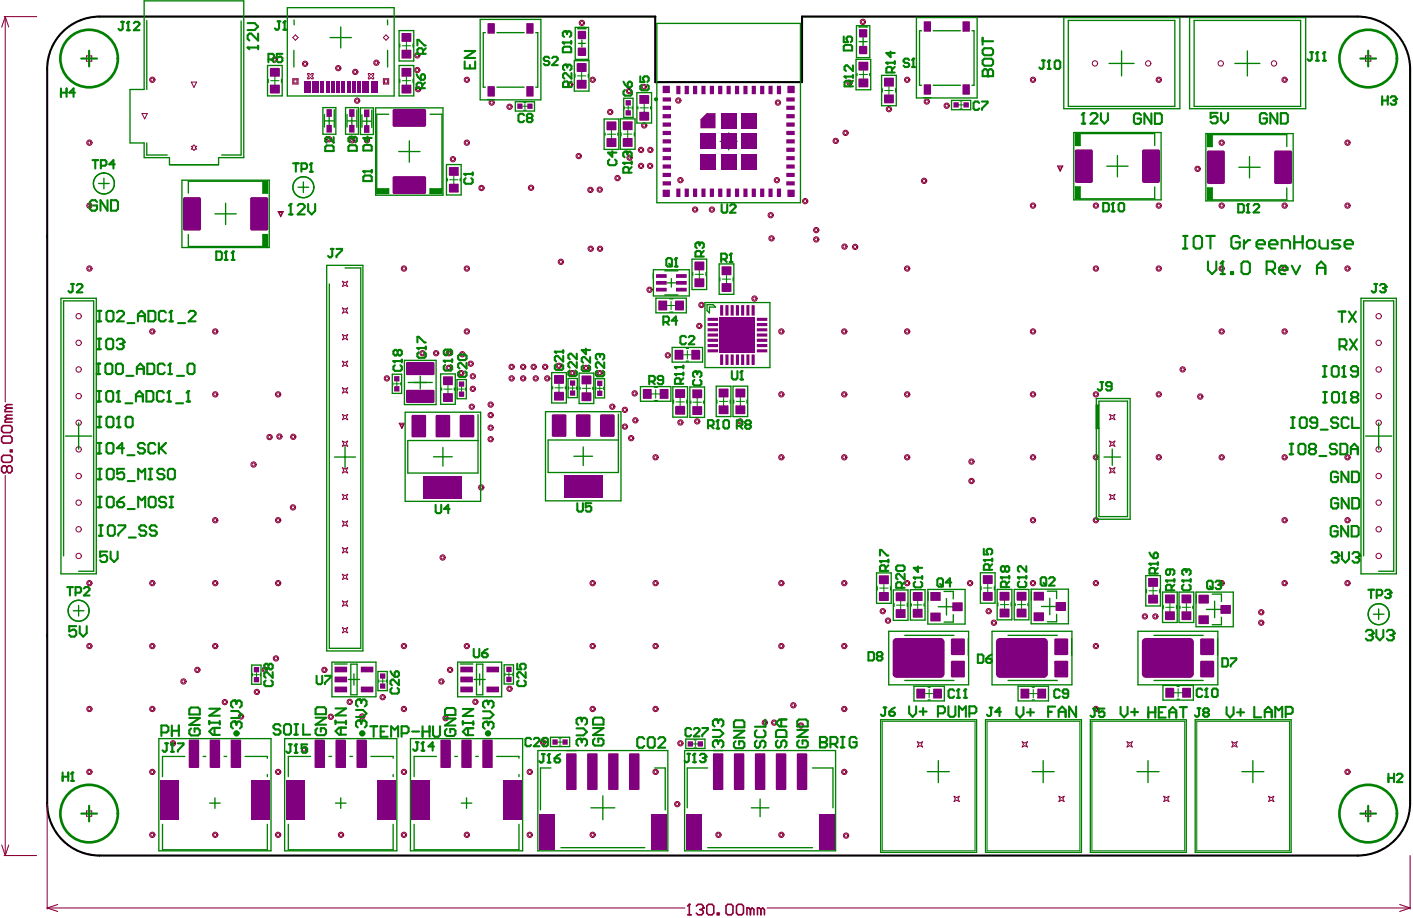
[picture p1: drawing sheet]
<svg xmlns="http://www.w3.org/2000/svg" width="448mm" height="291mm" viewBox="0 0 448 291" stroke-linecap="round" stroke-linejoin="round" font-family="sans-serif">
<path d="M20.4 9.6a16.6 16.6 0 0 1 11.2-4.3h176.3v20.8h46.6v-20.8h176.3a16.6 16.6 0 0 1 16.7 16.6v233a16.6 16.6 0 0 1-16.7 16.7h-399.2a16.6 16.6 0 0 1-16.6-16.7v-233a16.6 16.6 0 0 1 5.4-12.3z" fill="none" stroke="#000" stroke-width=".67"/>
<g fill="none" stroke="#8d0034" stroke-width=".33">
<path d="M1.3 5.3h10.3M1.7 5.3l1.1 3.3M1.7 5.3l-1.1 3.3M1.7 5.3v122.3M1.7 150.9v120.7M15 255.3v33.2M.6 268.2l1.1 3.4M1.3 271.6h10.3M2.8 268.2l-1.1 3.4M447.5 271.6v16.9M15 288.2l3.3 1.1M15 288.2h202.3"/>
<path d="M18.3 287.1l-3.3 1.1M243.4 288.2h204.1M444.1 287.1l3.4 1.1M447.5 288.2l-3.4 1.1"/>
</g>
<g fill="none" stroke="#8d0034" stroke-width=".32">
<path d="M27.4 17.7h1.7v1.7h-1.7zM93.8 11.1l.8 .8-.8 .9-.9-.9zM122.5 11.1l.8 .8-.8 .9-.8-.9zM433.3 17.7h1.7v1.7h-1.7zM45.1 36h1.7l-.9 1.7zM60.7 26.1h1.7l-.9 1.6zM92.9 25h1.7v1.7h-1.7zM93.2 25.3h1.1v1h-1.1zM97.7 23.3h.4l.4 .5 .4-.5h.5v.5l-.5 .4 .5 .4v.4h-.5l-.4-.4-.4 .4h-.4v-.4l.4-.4-.4-.4zM116.9 23.3h.4l.4 .5 .5-.5h.4v.5l-.4 .4 .4 .4v.4h-.4l-.5-.4-.4 .4h-.4v-.4l.4-.4-.4-.4zM121.7 25h1.6v1.7h-1.6zM122 25.3h1v1h-1z"/>
<path d="M60.7 46.5h.4l.4-.5 .5 .5h.4l-.4 .4 .4 .4h-.4l-.5 .4-.4-.4h-.4l.4-.4zM335.6 52.7h1.7l-.9 1.7zM335.9 53h1l-.5 1zM88.2 67.1h1.7l-.8 1.7zM88.6 67.5h1l-.5 1zM108.6 89.3l.9 .4 .8-.4-.4 .8 .4 .9-.8-.5-.9 .5 .5-.9zM108.6 97.7l.9 .4 .8-.4-.4 .9 .4 .8-.8-.4-.9 .4 .5-.8zM108.6 106.2l.9 .4 .8-.4-.4 .8 .4 .9-.8-.4-.9 .4 .5-.9zM108.6 114.6l.9 .5 .8-.5-.4 .9 .4 .8-.8-.4-.9 .4 .5-.8zM108.6 123.1l.9 .4 .8-.4-.4 .8 .4 .9-.8-.4-.9 .4 .5-.9zM108.6 131.5l.9 .5 .8-.5-.4 .9 .4 .8-.8-.4-.9 .4 .5-.8zM126.7 134.3h1.7l-.9 1.7z"/>
<path d="M127 134.7h1l-.5 1zM352.1 131.5l.8 .5 .9-.5-.4 .9 .4 .8-.9-.4-.8 .4 .4-.8zM108.6 140l.9 .4 .8-.4-.4 .8 .4 .9-.8-.4-.9 .4 .5-.9zM108.6 148.5l.9 .4 .8-.4-.4 .8 .4 .8-.8-.4-.9 .4 .5-.8zM108.6 156.9l.9 .4 .8-.4-.4 .9 .4 .8-.8-.4-.9 .4 .5-.8zM352.1 156.9l.8 .4 .9-.4-.4 .9 .4 .8-.9-.4-.8 .4 .4-.8zM352.1 148.5l.8 .4 .9-.4-.4 .8 .4 .8-.9-.4-.8 .4 .4-.8zM352.1 140l.8 .4 .9-.4-.4 .8 .4 .9-.9-.4-.8 .4 .4-.9zM108.6 165.4l.9 .4 .8-.4-.4 .8 .4 .9-.8-.5-.9 .5 .5-.9zM108.6 173.8l.9 .4 .8-.4-.4 .9 .4 .8-.8-.4-.9 .4 .5-.8zM108.6 182.3l.9 .4 .8-.4-.4 .8 .4 .9-.8-.5-.9 .5 .5-.9zM108.6 190.7l.9 .5 .8-.5-.4 .9 .4 .8-.8-.4-.9 .4 .5-.8z"/>
<path d="M108.6 199.2l.9 .4 .8-.4-.4 .8 .4 .9-.8-.4-.9 .4 .5-.9zM291.1 235.4l.8 .5 .9-.5-.4 .9 .4 .8-.9-.4-.8 .4 .4-.8zM324.4 235.4l.8 .5 .8-.5-.4 .9 .4 .8-.8-.4-.8 .4 .4-.8zM357.6 235.4l.9 .5 .8-.5-.4 .9 .4 .8-.8-.4-.9 .4 .4-.8zM390.9 235.4l.8 .5 .9-.5-.4 .9 .4 .8-.9-.4-.8 .4 .4-.8zM27.4 257.4h1.7v1.7h-1.7zM302.7 252.7l.9 .5 .8-.5-.4 .9 .4 .8-.8-.4-.9 .4 .5-.8zM336 252.7l.8 .5 .9-.5-.4 .9 .4 .8-.9-.4-.8 .4 .4-.8zM369.3 252.7l.8 .5 .9-.5-.5 .9 .5 .8-.9-.4-.8 .4 .4-.8zM402.5 252.7l.9 .5 .8-.5-.4 .9 .4 .8-.8-.4-.9 .4 .5-.8zM433.3 257.4h1.7v1.7h-1.7z"/>
</g>
<path d="M218.2 290.4h1.1M218.7 287.1v3.3" fill="none" stroke="#8d0034" stroke-width=".51"/>
<circle cx="218.7" cy="287.1" r=".25" fill="#8d0034"/>
<path d="M218.7 287.1l-.5 .5M221 287.6l.5-.5h1.1l.6 .5v.6" fill="none" stroke="#8d0034" stroke-width=".51"/>
<circle cx="223.2" cy="288.2" r=".25" fill="#8d0034"/>
<g fill="none" stroke="#8d0034" stroke-width=".51">
<path d="M1.1 135.1h2.2l.5 .6v1.1l-.5 .5h-2.2l-.6-.5v-1.1zM1.1 138.4h2.2l.5 .6v1.1l-.5 .5h-2.2l-.6-.5v-1.1zM2.2 132.9l-.6 .5v.6h2.2M2.2 129.6l-.6 .5v.6h2.2M2.2 132.9h1.6M2.2 129.6h1.6M3.8 131.8h-1.6l-.6 .5 .6 .6M3.8 128.4h-1.6l-.6 .6 .6 .6M1.1 144.5h2.2l.5 .6v1.1l-.5 .5h-2.2l-.6-.5v-1.1zM2.2 148.4l-.6-.5h-.5l-.6 .5v1.1l.6 .6h.5l.6-.6M2.2 148.4l.5-.5h.6l.5 .5v1.1l-.5 .6h-.6l-.5-.6M2.2 148.4v1.1"/>
<path d="M3.3 142.9h.5v.5h-.5zM222.1 288.7h.5M222.6 288.7l.6 .6v.5l-.6 .6h-1.1l-.5-.6M223.2 288.2l-.6 .5M224.8 287.1h1.1l.6 .5v2.2l-.6 .6h-1.1l-.5-.6v-2.2zM227.6 289.8h.6v.6h-.6zM230.9 287.1h1.1l.6 .5v2.2l-.6 .6h-1.1l-.5-.6v-2.2zM234.3 287.1h1.1l.5 .5v2.2l-.5 .6h-1.1l-.6-.6v-2.2zM238.1 288.7l-.5-.5h-.6v2.2M238.1 288.7v1.7M238.1 288.7l.6-.5 .5 .5v1.7M241.5 288.7l-.6-.5h-.5v2.2"/>
<path d="M241.5 288.7v1.7M241.5 288.7l.5-.5 .6 .5v1.7"/>
</g>
<g fill="none" stroke="#8d0034" stroke-width=".32">
<circle cx="87.2" cy="18.9" r=".85"/>
<circle cx="87.2" cy="18.9" r=".51"/>
<circle cx="119.4" cy="19.9" r=".85"/>
<circle cx="119.4" cy="19.9" r=".51"/>
<circle cx="132.4" cy="17.6" r=".85"/>
<circle cx="132.4" cy="17.6" r=".51"/>
<circle cx="184.6" cy="7.3" r=".85"/>
<circle cx="184.6" cy="7.3" r=".51"/>
<circle cx="273.8" cy="6.9" r=".85"/>
<circle cx="273.8" cy="6.9" r=".51"/>
<circle cx="48.3" cy="25.3" r=".85"/>
<circle cx="48.3" cy="25.3" r=".51"/>
<circle cx="96.8" cy="20.2" r=".85"/>
<circle cx="96.8" cy="20.2" r=".51"/>
<circle cx="107.3" cy="21.6" r=".85"/>
<circle cx="107.3" cy="21.6" r=".51"/>
<circle cx="112.7" cy="22.8" r=".85"/>
<circle cx="112.7" cy="22.8" r=".51"/>
<circle cx="113.3" cy="32" r=".85"/>
<circle cx="113.3" cy="32" r=".51"/>
<circle cx="132.4" cy="22.2" r=".85"/>
<circle cx="132.4" cy="22.2" r=".51"/>
<circle cx="132.7" cy="28.3" r=".85"/>
<circle cx="132.7" cy="28.3" r=".51"/>
<circle cx="148.1" cy="25.3" r=".85"/>
<circle cx="148.1" cy="25.3" r=".51"/>
<circle cx="156" cy="32.6" r=".85"/>
<circle cx="156" cy="32.6" r=".51"/>
<circle cx="161.7" cy="33.9" r=".85"/>
<circle cx="161.7" cy="33.9" r=".51"/>
<circle cx="180.9" cy="26.9" r=".85"/>
<circle cx="180.9" cy="26.9" r=".51"/>
<circle cx="188.1" cy="25.3" r=".85"/>
<circle cx="188.1" cy="25.3" r=".51"/>
<circle cx="193.6" cy="35.6" r=".85"/>
<circle cx="193.6" cy="35.6" r=".51"/>
<circle cx="199.6" cy="28.9" r=".85"/>
<circle cx="199.6" cy="28.9" r=".51"/>
<circle cx="204.3" cy="27.6" r=".85"/>
<circle cx="204.3" cy="27.6" r=".51"/>
<circle cx="204.4" cy="39.8" r=".85"/>
<circle cx="204.4" cy="39.8" r=".51"/>
<circle cx="215.2" cy="31.9" r=".85"/>
<circle cx="215.2" cy="31.9" r=".51"/>
<circle cx="246.9" cy="32.6" r=".85"/>
<circle cx="246.9" cy="32.6" r=".51"/>
<circle cx="269.6" cy="26.3" r=".85"/>
<circle cx="269.6" cy="26.3" r=".51"/>
<circle cx="282.1" cy="34.7" r=".85"/>
<circle cx="282.1" cy="34.7" r=".51"/>
<circle cx="287.9" cy="25.3" r=".85"/>
<circle cx="287.9" cy="25.3" r=".51"/>
<circle cx="294.1" cy="32.2" r=".85"/>
<circle cx="294.1" cy="32.2" r=".51"/>
<circle cx="300.4" cy="33.6" r=".85"/>
<circle cx="300.4" cy="33.6" r=".51"/>
<circle cx="327.8" cy="25.3" r=".85"/>
<circle cx="327.8" cy="25.3" r=".51"/>
<circle cx="347.5" cy="20.1" r=".85"/>
<circle cx="364.4" cy="20.1" r=".85"/>
<circle cx="367.7" cy="25.3" r=".85"/>
<circle cx="367.7" cy="25.3" r=".51"/>
<circle cx="387.4" cy="20.1" r=".85"/>
<circle cx="404.3" cy="20.1" r=".85"/>
<circle cx="407.6" cy="25.3" r=".85"/>
<circle cx="407.6" cy="25.3" r=".51"/>
<circle cx="28.4" cy="45.3" r=".85"/>
<circle cx="28.4" cy="45.3" r=".51"/>
<circle cx="104.5" cy="44.2" r=".85"/>
<circle cx="104.5" cy="44.2" r=".51"/>
<circle cx="111.8" cy="44.5" r=".85"/>
<circle cx="111.8" cy="44.5" r=".51"/>
<circle cx="116.4" cy="44.5" r=".85"/>
<circle cx="116.4" cy="44.5" r=".51"/>
<circle cx="143.7" cy="50.5" r=".85"/>
<circle cx="143.7" cy="50.5" r=".51"/>
<circle cx="148.1" cy="45.3" r=".85"/>
<circle cx="148.1" cy="45.3" r=".51"/>
<circle cx="152.8" cy="59.7" r=".85"/>
<circle cx="152.8" cy="59.7" r=".51"/>
<circle cx="168.5" cy="59.6" r=".85"/>
<circle cx="168.5" cy="59.6" r=".51"/>
<circle cx="183.6" cy="49.5" r=".85"/>
<circle cx="183.6" cy="49.5" r=".51"/>
<circle cx="196" cy="56.5" r=".85"/>
<circle cx="196" cy="56.5" r=".51"/>
<circle cx="199.8" cy="50" r=".85"/>
<circle cx="199.8" cy="50" r=".51"/>
<circle cx="203.4" cy="52.7" r=".85"/>
<circle cx="203.4" cy="47.6" r=".85"/>
<circle cx="203.4" cy="52.7" r=".51"/>
<circle cx="203.4" cy="47.6" r=".51"/>
<circle cx="206.3" cy="52.7" r=".85"/>
<circle cx="206.3" cy="52.7" r=".51"/>
<circle cx="206.4" cy="47.6" r=".85"/>
<circle cx="206.4" cy="47.6" r=".51"/>
<circle cx="215.9" cy="57.2" r=".85"/>
<circle cx="215.9" cy="57.2" r=".51"/>
<circle cx="246.5" cy="57.2" r=".85"/>
<circle cx="246.5" cy="57.2" r=".51"/>
<circle cx="265.2" cy="44.7" r=".85"/>
<circle cx="265.2" cy="44.7" r=".51"/>
<circle cx="268.3" cy="42.2" r=".85"/>
<circle cx="268.3" cy="42.2" r=".51"/>
<circle cx="293.2" cy="57.4" r=".85"/>
<circle cx="293.2" cy="57.4" r=".51"/>
<circle cx="380" cy="53.6" r=".85"/>
<circle cx="380" cy="53.6" r=".51"/>
<circle cx="387.7" cy="45.3" r=".85"/>
<circle cx="387.7" cy="45.3" r=".51"/>
<circle cx="427.6" cy="45.3" r=".85"/>
<circle cx="427.6" cy="45.3" r=".51"/>
<circle cx="28.4" cy="65.3" r=".85"/>
<circle cx="28.4" cy="65.3" r=".51"/>
<circle cx="187.4" cy="60.3" r=".85"/>
<circle cx="187.4" cy="60.3" r=".51"/>
<circle cx="187.4" cy="79" r=".85"/>
<circle cx="187.4" cy="79" r=".51"/>
<circle cx="190.3" cy="60.2" r=".85"/>
<circle cx="190.3" cy="60.2" r=".51"/>
<circle cx="190.4" cy="79" r=".85"/>
<circle cx="190.4" cy="79" r=".51"/>
<circle cx="220.6" cy="66.5" r=".85"/>
<circle cx="220.6" cy="66.5" r=".51"/>
<circle cx="225.9" cy="66.5" r=".85"/>
<circle cx="225.9" cy="66.5" r=".51"/>
<circle cx="244.6" cy="68.3" r=".85"/>
<circle cx="244.6" cy="68.3" r=".51"/>
<circle cx="244.8" cy="75.7" r=".85"/>
<circle cx="244.8" cy="75.7" r=".51"/>
<circle cx="255.5" cy="63.9" r=".85"/>
<circle cx="255.5" cy="63.9" r=".51"/>
<circle cx="259" cy="73" r=".85"/>
<circle cx="259" cy="76" r=".85"/>
<circle cx="259" cy="73" r=".51"/>
<circle cx="259" cy="76" r=".51"/>
<circle cx="268" cy="78.3" r=".85"/>
<circle cx="268" cy="78.3" r=".51"/>
<circle cx="271.4" cy="78.4" r=".85"/>
<circle cx="271.4" cy="78.4" r=".51"/>
<circle cx="327.8" cy="65.3" r=".85"/>
<circle cx="327.8" cy="65.3" r=".51"/>
<circle cx="347.8" cy="65.3" r=".85"/>
<circle cx="347.8" cy="65.3" r=".51"/>
<circle cx="367.7" cy="65.3" r=".85"/>
<circle cx="367.7" cy="65.3" r=".51"/>
<circle cx="387.7" cy="65.3" r=".85"/>
<circle cx="387.7" cy="65.3" r=".51"/>
<circle cx="407.6" cy="65.3" r=".85"/>
<circle cx="407.6" cy="65.3" r=".51"/>
<circle cx="427.6" cy="65.3" r=".85"/>
<circle cx="427.6" cy="65.3" r=".51"/>
<circle cx="28.4" cy="85.2" r=".85"/>
<circle cx="28.4" cy="85.2" r=".51"/>
<circle cx="128.2" cy="85.2" r=".85"/>
<circle cx="128.2" cy="85.2" r=".51"/>
<circle cx="148.1" cy="85.2" r=".85"/>
<circle cx="148.1" cy="85.2" r=".51"/>
<circle cx="178" cy="83.1" r=".85"/>
<circle cx="178" cy="83.1" r=".51"/>
<circle cx="206.1" cy="92" r=".85"/>
<circle cx="206.1" cy="92" r=".51"/>
<circle cx="222.6" cy="96.8" r=".85"/>
<circle cx="222.6" cy="96.8" r=".51"/>
<circle cx="239.4" cy="94.8" r=".85"/>
<circle cx="239.4" cy="94.8" r=".51"/>
<circle cx="287.9" cy="85.2" r=".85"/>
<circle cx="287.9" cy="85.2" r=".51"/>
<circle cx="347.8" cy="85.2" r=".85"/>
<circle cx="347.8" cy="85.2" r=".51"/>
<circle cx="367.7" cy="85.2" r=".85"/>
<circle cx="367.7" cy="85.2" r=".51"/>
<circle cx="387.7" cy="85.2" r=".85"/>
<circle cx="387.7" cy="85.2" r=".51"/>
<circle cx="407.6" cy="85.2" r=".85"/>
<circle cx="407.6" cy="85.2" r=".51"/>
<circle cx="427.6" cy="85.2" r=".85"/>
<circle cx="427.6" cy="85.2" r=".51"/>
<circle cx="25" cy="117.3" r=".85"/>
<circle cx="25" cy="100.4" r=".85"/>
<circle cx="25" cy="108.8" r=".85"/>
<circle cx="48.3" cy="105.2" r=".85"/>
<circle cx="48.3" cy="105.2" r=".51"/>
<circle cx="68.3" cy="105.2" r=".85"/>
<circle cx="68.3" cy="105.2" r=".51"/>
<circle cx="134.1" cy="112.1" r=".85"/>
<circle cx="134.1" cy="112.1" r=".51"/>
<circle cx="138.4" cy="112.1" r=".85"/>
<circle cx="138.4" cy="112.1" r=".51"/>
<circle cx="142.4" cy="116.8" r=".85"/>
<circle cx="142.4" cy="112.1" r=".85"/>
<circle cx="142.4" cy="116.8" r=".51"/>
<circle cx="142.4" cy="112.1" r=".51"/>
<circle cx="146.4" cy="118.4" r=".85"/>
<circle cx="146.4" cy="118.4" r=".51"/>
<circle cx="146.7" cy="112.5" r=".85"/>
<circle cx="146.7" cy="112.5" r=".51"/>
<circle cx="148.1" cy="105.2" r=".85"/>
<circle cx="148.1" cy="105.2" r=".51"/>
<circle cx="149.4" cy="115.4" r=".85"/>
<circle cx="149.4" cy="115.4" r=".51"/>
<circle cx="150" cy="119.4" r=".85"/>
<circle cx="150" cy="119.4" r=".51"/>
<circle cx="162.4" cy="116.4" r=".85"/>
<circle cx="162.4" cy="116.4" r=".51"/>
<circle cx="166" cy="116.4" r=".85"/>
<circle cx="166" cy="116.4" r=".51"/>
<circle cx="169.3" cy="116.4" r=".85"/>
<circle cx="169.3" cy="116.4" r=".51"/>
<circle cx="173" cy="116.4" r=".85"/>
<circle cx="173" cy="116.4" r=".51"/>
<circle cx="177.3" cy="116.1" r=".85"/>
<circle cx="177.3" cy="116.1" r=".51"/>
<circle cx="181.6" cy="118.4" r=".85"/>
<circle cx="181.6" cy="118.4" r=".51"/>
<circle cx="186" cy="116.8" r=".85"/>
<circle cx="186" cy="116.8" r=".51"/>
<circle cx="190.3" cy="118.4" r=".85"/>
<circle cx="190.3" cy="118.4" r=".51"/>
<circle cx="211.9" cy="112.8" r=".85"/>
<circle cx="211.9" cy="112.8" r=".51"/>
<circle cx="221.9" cy="103.5" r=".85"/>
<circle cx="221.9" cy="103.5" r=".51"/>
<circle cx="247.9" cy="105.2" r=".85"/>
<circle cx="247.9" cy="105.2" r=".51"/>
<circle cx="267.9" cy="105.2" r=".85"/>
<circle cx="267.9" cy="105.2" r=".51"/>
<circle cx="287.9" cy="105.2" r=".85"/>
<circle cx="287.9" cy="105.2" r=".51"/>
<circle cx="327.8" cy="105.2" r=".85"/>
<circle cx="327.8" cy="105.2" r=".51"/>
<circle cx="375.3" cy="117.3" r=".85"/>
<circle cx="375.3" cy="117.3" r=".51"/>
<circle cx="387.7" cy="105.2" r=".85"/>
<circle cx="387.7" cy="105.2" r=".51"/>
<circle cx="407.6" cy="105.2" r=".85"/>
<circle cx="407.6" cy="105.2" r=".51"/>
<circle cx="437.5" cy="100.4" r=".85"/>
<circle cx="437.5" cy="117.3" r=".85"/>
<circle cx="437.5" cy="108.8" r=".85"/>
<circle cx="25" cy="134.2" r=".85"/>
<circle cx="25" cy="125.7" r=".85"/>
<circle cx="68.3" cy="125.2" r=".85"/>
<circle cx="68.3" cy="125.2" r=".51"/>
<circle cx="85.5" cy="138.7" r=".85"/>
<circle cx="85.5" cy="138.7" r=".51"/>
<circle cx="88.3" cy="125.2" r=".85"/>
<circle cx="88.3" cy="125.2" r=".51"/>
<circle cx="88.7" cy="138.6" r=".85"/>
<circle cx="88.7" cy="138.6" r=".51"/>
<circle cx="93.1" cy="138.7" r=".85"/>
<circle cx="93.1" cy="138.7" r=".51"/>
<circle cx="122.8" cy="120.1" r=".85"/>
<circle cx="122.8" cy="120.1" r=".51"/>
<circle cx="149.7" cy="129.1" r=".85"/>
<circle cx="149.7" cy="129.1" r=".51"/>
<circle cx="150" cy="123.4" r=".85"/>
<circle cx="150" cy="123.4" r=".51"/>
<circle cx="155.7" cy="131.8" r=".85"/>
<circle cx="155.7" cy="139.4" r=".85"/>
<circle cx="155.7" cy="135.8" r=".85"/>
<circle cx="155.7" cy="128.4" r=".85"/>
<circle cx="155.7" cy="131.8" r=".51"/>
<circle cx="155.7" cy="139.4" r=".51"/>
<circle cx="155.7" cy="128.4" r=".51"/>
<circle cx="155.7" cy="135.8" r=".51"/>
<circle cx="162.4" cy="120.1" r=".85"/>
<circle cx="162.4" cy="120.1" r=".51"/>
<circle cx="166" cy="120.1" r=".85"/>
<circle cx="166" cy="120.1" r=".51"/>
<circle cx="170" cy="120.1" r=".85"/>
<circle cx="170" cy="120.1" r=".51"/>
<circle cx="173.7" cy="120.1" r=".85"/>
<circle cx="173.7" cy="120.1" r=".51"/>
<circle cx="194.3" cy="129.1" r=".85"/>
<circle cx="194.3" cy="129.1" r=".51"/>
<circle cx="198.3" cy="135.4" r=".85"/>
<circle cx="198.3" cy="130.1" r=".85"/>
<circle cx="198.3" cy="135.4" r=".51"/>
<circle cx="198.3" cy="130.1" r=".51"/>
<circle cx="200.3" cy="139.1" r=".85"/>
<circle cx="200.3" cy="139.1" r=".51"/>
<circle cx="201.4" cy="124.9" r=".85"/>
<circle cx="201.4" cy="124.9" r=".51"/>
<circle cx="201.6" cy="133.4" r=".85"/>
<circle cx="201.6" cy="133.4" r=".51"/>
<circle cx="215.9" cy="134.1" r=".85"/>
<circle cx="215.9" cy="134.1" r=".51"/>
<circle cx="221.2" cy="133.8" r=".85"/>
<circle cx="221.2" cy="133.8" r=".51"/>
<circle cx="234.9" cy="133.8" r=".85"/>
<circle cx="234.9" cy="133.8" r=".51"/>
<circle cx="247.9" cy="125.2" r=".85"/>
<circle cx="247.9" cy="125.2" r=".51"/>
<circle cx="267.9" cy="125.2" r=".85"/>
<circle cx="267.9" cy="125.2" r=".51"/>
<circle cx="287.9" cy="125.2" r=".85"/>
<circle cx="287.9" cy="125.2" r=".51"/>
<circle cx="327.8" cy="125.2" r=".85"/>
<circle cx="327.8" cy="125.2" r=".51"/>
<circle cx="347.8" cy="125.2" r=".85"/>
<circle cx="347.8" cy="125.2" r=".51"/>
<circle cx="367.7" cy="125.2" r=".85"/>
<circle cx="367.7" cy="125.2" r=".51"/>
<circle cx="380.9" cy="125.9" r=".85"/>
<circle cx="380.9" cy="125.9" r=".51"/>
<circle cx="437.5" cy="134.2" r=".85"/>
<circle cx="437.5" cy="125.7" r=".85"/>
<circle cx="25" cy="151.1" r=".85"/>
<circle cx="25" cy="159.6" r=".85"/>
<circle cx="25" cy="142.6" r=".85"/>
<circle cx="80.5" cy="147.4" r=".85"/>
<circle cx="80.5" cy="147.4" r=".51"/>
<circle cx="152.7" cy="154.7" r=".85"/>
<circle cx="152.7" cy="154.7" r=".51"/>
<circle cx="208" cy="145.2" r=".85"/>
<circle cx="208" cy="145.2" r=".51"/>
<circle cx="247.9" cy="145.2" r=".85"/>
<circle cx="247.9" cy="145.2" r=".51"/>
<circle cx="267.9" cy="145.2" r=".85"/>
<circle cx="267.9" cy="145.2" r=".51"/>
<circle cx="287.9" cy="145.2" r=".85"/>
<circle cx="287.9" cy="145.2" r=".51"/>
<circle cx="308.3" cy="146.5" r=".85"/>
<circle cx="308.3" cy="152.7" r=".85"/>
<circle cx="308.3" cy="152.7" r=".51"/>
<circle cx="308.3" cy="146.5" r=".51"/>
<circle cx="327.8" cy="145.2" r=".85"/>
<circle cx="327.8" cy="145.2" r=".51"/>
<circle cx="347.8" cy="145.2" r=".85"/>
<circle cx="347.8" cy="145.2" r=".51"/>
<circle cx="367.7" cy="145.2" r=".85"/>
<circle cx="367.7" cy="145.2" r=".51"/>
<circle cx="387.7" cy="145.2" r=".85"/>
<circle cx="387.7" cy="145.2" r=".51"/>
<circle cx="407.6" cy="145.2" r=".85"/>
<circle cx="407.6" cy="145.2" r=".51"/>
<circle cx="427.6" cy="145.2" r=".85"/>
<circle cx="427.6" cy="145.2" r=".51"/>
<circle cx="437.5" cy="151.1" r=".85"/>
<circle cx="437.5" cy="142.6" r=".85"/>
<circle cx="437.5" cy="159.6" r=".85"/>
<circle cx="25" cy="168" r=".85"/>
<circle cx="25" cy="176.5" r=".85"/>
<circle cx="68.3" cy="165.1" r=".85"/>
<circle cx="68.3" cy="165.1" r=".51"/>
<circle cx="88.3" cy="165.1" r=".85"/>
<circle cx="88.3" cy="165.1" r=".51"/>
<circle cx="93" cy="161.1" r=".85"/>
<circle cx="93" cy="161.1" r=".51"/>
<circle cx="140.5" cy="177" r=".85"/>
<circle cx="140.5" cy="177" r=".51"/>
<circle cx="327.8" cy="165.1" r=".85"/>
<circle cx="327.8" cy="165.1" r=".51"/>
<circle cx="347.8" cy="165.1" r=".85"/>
<circle cx="347.8" cy="165.1" r=".51"/>
<circle cx="407.6" cy="165.1" r=".85"/>
<circle cx="407.6" cy="165.1" r=".51"/>
<circle cx="427.6" cy="165.1" r=".85"/>
<circle cx="427.6" cy="165.1" r=".51"/>
<circle cx="437.5" cy="168" r=".85"/>
<circle cx="437.5" cy="176.5" r=".85"/>
<circle cx="28.4" cy="185.1" r=".85"/>
<circle cx="28.4" cy="185.1" r=".51"/>
<circle cx="48.3" cy="185.1" r=".85"/>
<circle cx="48.3" cy="185.1" r=".51"/>
<circle cx="68.3" cy="185.1" r=".85"/>
<circle cx="68.3" cy="185.1" r=".51"/>
<circle cx="88.3" cy="185.1" r=".85"/>
<circle cx="88.3" cy="185.1" r=".51"/>
<circle cx="188.1" cy="185.1" r=".85"/>
<circle cx="188.1" cy="185.1" r=".51"/>
<circle cx="208" cy="185.1" r=".85"/>
<circle cx="208" cy="185.1" r=".51"/>
<circle cx="247.9" cy="185.1" r=".85"/>
<circle cx="247.9" cy="185.1" r=".51"/>
<circle cx="267.9" cy="185.1" r=".85"/>
<circle cx="267.9" cy="185.1" r=".51"/>
<circle cx="280.1" cy="194" r=".85"/>
<circle cx="280.1" cy="194" r=".51"/>
<circle cx="281.8" cy="197" r=".85"/>
<circle cx="281.8" cy="197" r=".51"/>
<circle cx="287.9" cy="185.1" r=".85"/>
<circle cx="287.9" cy="185.1" r=".51"/>
<circle cx="307.8" cy="185.1" r=".85"/>
<circle cx="307.8" cy="185.1" r=".51"/>
<circle cx="313.7" cy="194" r=".85"/>
<circle cx="313.7" cy="194" r=".51"/>
<circle cx="315.4" cy="197.7" r=".85"/>
<circle cx="315.4" cy="197.7" r=".51"/>
<circle cx="327.8" cy="185.1" r=".85"/>
<circle cx="327.8" cy="185.1" r=".51"/>
<circle cx="347.8" cy="185.1" r=".85"/>
<circle cx="347.8" cy="185.1" r=".51"/>
<circle cx="363.3" cy="195.7" r=".85"/>
<circle cx="363.3" cy="195.7" r=".51"/>
<circle cx="366.6" cy="195.7" r=".85"/>
<circle cx="366.6" cy="195.7" r=".51"/>
<circle cx="387.7" cy="185.1" r=".85"/>
<circle cx="387.7" cy="185.1" r=".51"/>
<circle cx="400.2" cy="197.7" r=".85"/>
<circle cx="400.2" cy="194.3" r=".85"/>
<circle cx="400.2" cy="197.7" r=".51"/>
<circle cx="400.2" cy="194.3" r=".51"/>
<circle cx="407.6" cy="185.1" r=".85"/>
<circle cx="407.6" cy="185.1" r=".51"/>
<circle cx="427.6" cy="185.1" r=".85"/>
<circle cx="427.6" cy="185.1" r=".51"/>
<circle cx="28.4" cy="205.1" r=".85"/>
<circle cx="28.4" cy="205.1" r=".51"/>
<circle cx="48.3" cy="205.1" r=".85"/>
<circle cx="48.3" cy="205.1" r=".51"/>
<circle cx="58.2" cy="216.3" r=".85"/>
<circle cx="58.2" cy="216.3" r=".51"/>
<circle cx="62.6" cy="212.6" r=".85"/>
<circle cx="62.6" cy="212.6" r=".51"/>
<circle cx="68.3" cy="205.1" r=".85"/>
<circle cx="68.3" cy="205.1" r=".51"/>
<circle cx="81.5" cy="219.6" r=".85"/>
<circle cx="81.5" cy="219.6" r=".51"/>
<circle cx="84" cy="212.6" r=".85"/>
<circle cx="84" cy="212.6" r=".51"/>
<circle cx="87.6" cy="209" r=".85"/>
<circle cx="87.6" cy="209" r=".51"/>
<circle cx="102.9" cy="212.6" r=".85"/>
<circle cx="102.9" cy="212.6" r=".51"/>
<circle cx="128.2" cy="205.1" r=".85"/>
<circle cx="128.2" cy="205.1" r=".51"/>
<circle cx="140.1" cy="216.3" r=".85"/>
<circle cx="140.1" cy="216.3" r=".51"/>
<circle cx="142.8" cy="212.6" r=".85"/>
<circle cx="142.8" cy="212.6" r=".51"/>
<circle cx="148.1" cy="205.1" r=".85"/>
<circle cx="148.1" cy="205.1" r=".51"/>
<circle cx="161.7" cy="218.6" r=".85"/>
<circle cx="161.7" cy="218.6" r=".51"/>
<circle cx="188.1" cy="205.1" r=".85"/>
<circle cx="188.1" cy="205.1" r=".51"/>
<circle cx="208" cy="205.1" r=".85"/>
<circle cx="208" cy="205.1" r=".51"/>
<circle cx="247.9" cy="205.1" r=".85"/>
<circle cx="247.9" cy="205.1" r=".51"/>
<circle cx="267.9" cy="205.1" r=".85"/>
<circle cx="267.9" cy="205.1" r=".51"/>
<circle cx="347.8" cy="205.1" r=".85"/>
<circle cx="347.8" cy="205.1" r=".51"/>
<circle cx="28.4" cy="225" r=".85"/>
<circle cx="28.4" cy="225" r=".51"/>
<circle cx="48.3" cy="225" r=".85"/>
<circle cx="48.3" cy="225" r=".51"/>
<circle cx="54.9" cy="236" r=".85"/>
<circle cx="54.9" cy="236" r=".51"/>
<circle cx="71.3" cy="222.9" r=".85"/>
<circle cx="71.3" cy="222.9" r=".51"/>
<circle cx="76.5" cy="227.4" r=".85"/>
<circle cx="76.5" cy="227.4" r=".51"/>
<circle cx="96.5" cy="237.9" r=".85"/>
<circle cx="96.5" cy="237.9" r=".51"/>
<circle cx="105" cy="227.5" r=".85"/>
<circle cx="105" cy="227.5" r=".51"/>
<circle cx="111" cy="222.8" r=".85"/>
<circle cx="111" cy="222.8" r=".51"/>
<circle cx="114.9" cy="227.4" r=".85"/>
<circle cx="114.9" cy="227.4" r=".51"/>
<circle cx="121.4" cy="221.3" r=".85"/>
<circle cx="121.4" cy="221.3" r=".51"/>
<circle cx="128.2" cy="225" r=".85"/>
<circle cx="128.2" cy="225" r=".51"/>
<circle cx="141.4" cy="228" r=".85"/>
<circle cx="141.4" cy="228" r=".51"/>
<circle cx="150.9" cy="222.8" r=".85"/>
<circle cx="150.9" cy="222.8" r=".51"/>
<circle cx="172.3" cy="235.6" r=".85"/>
<circle cx="172.3" cy="235.6" r=".51"/>
<circle cx="188.1" cy="225" r=".85"/>
<circle cx="188.1" cy="225" r=".51"/>
<circle cx="208" cy="225" r=".85"/>
<circle cx="208" cy="225" r=".51"/>
<circle cx="215.9" cy="236" r=".85"/>
<circle cx="215.9" cy="236" r=".51"/>
<circle cx="242.7" cy="229.4" r=".85"/>
<circle cx="242.7" cy="229.4" r=".51"/>
<circle cx="245.7" cy="229.4" r=".85"/>
<circle cx="245.7" cy="229.4" r=".51"/>
<circle cx="251.7" cy="223.9" r=".85"/>
<circle cx="251.7" cy="223.9" r=".51"/>
<circle cx="254.2" cy="230.3" r=".85"/>
<circle cx="254.2" cy="230.3" r=".51"/>
<circle cx="267.9" cy="225" r=".85"/>
<circle cx="267.9" cy="225" r=".51"/>
<circle cx="347.8" cy="225" r=".85"/>
<circle cx="347.8" cy="225" r=".51"/>
<circle cx="28.4" cy="245" r=".85"/>
<circle cx="28.4" cy="245" r=".51"/>
<circle cx="48.3" cy="245" r=".85"/>
<circle cx="48.3" cy="245" r=".51"/>
<circle cx="88.3" cy="245" r=".85"/>
<circle cx="88.3" cy="245" r=".51"/>
<circle cx="128.2" cy="245" r=".85"/>
<circle cx="128.2" cy="245" r=".51"/>
<circle cx="168.1" cy="245" r=".85"/>
<circle cx="168.1" cy="245" r=".51"/>
<circle cx="208" cy="245" r=".85"/>
<circle cx="208" cy="245" r=".51"/>
<circle cx="214.9" cy="255.3" r=".85"/>
<circle cx="214.9" cy="255.3" r=".51"/>
<circle cx="267.9" cy="245" r=".85"/>
<circle cx="267.9" cy="245" r=".51"/>
<circle cx="427.6" cy="245" r=".85"/>
<circle cx="427.6" cy="245" r=".51"/>
<circle cx="48.3" cy="265" r=".85"/>
<circle cx="48.3" cy="265" r=".51"/>
<circle cx="68.3" cy="265" r=".85"/>
<circle cx="68.3" cy="265" r=".51"/>
<circle cx="88.3" cy="265" r=".85"/>
<circle cx="88.3" cy="265" r=".51"/>
<circle cx="108.2" cy="265" r=".85"/>
<circle cx="108.2" cy="265" r=".51"/>
<circle cx="128.2" cy="265" r=".85"/>
<circle cx="128.2" cy="265" r=".51"/>
<circle cx="148.1" cy="265" r=".85"/>
<circle cx="148.1" cy="265" r=".51"/>
<circle cx="168.1" cy="265" r=".85"/>
<circle cx="168.1" cy="265" r=".51"/>
<circle cx="188.1" cy="265" r=".85"/>
<circle cx="188.1" cy="265" r=".51"/>
<circle cx="228" cy="265" r=".85"/>
<circle cx="228" cy="265" r=".51"/>
<circle cx="247.9" cy="265" r=".85"/>
<circle cx="247.9" cy="265" r=".51"/>
<circle cx="268.5" cy="265.2" r=".85"/>
<circle cx="268.5" cy="265.2" r=".51"/>
</g>
<g fill="none" stroke="#008000" stroke-width=".42">
<path d="M45.7 .3h31.7v49.7h-8v2.3h-15.6v-2.3h-8.1v-4.6h-4.4v-17h4.4zM91.2 2.4h33.9v28.1h-33.9zM104.7 11.9h3.3M108.1 8.5v3.3M108.1 11.9v3.3M108.2 11.9h3.3M126.6 9.7h4.7v9.7h-4.7zM152.4 6.2h19.2v25.5h-19.2zM182.2 19.3h4.7v9.6h-4.7zM182.5 8.7h4.3v10.1h-4.3zM183.6 13.8h2.2M184.7 12.7v2.2"/>
<path d="M208.4 7.4h45.6v57h-45.6zM271.6 18.8h4.7v9.7h-4.7zM271.8 8.2h4.2v10.1h-4.2zM272.6 13.2h2.6M273.9 12v2.5M290.8 5.6h19.3v25.5h-19.3zM337.6 5.6h36.8v28.9h-36.8zM355.9 16.2v7.9M377.5 5.6h36.8v28.9h-36.8zM395.8 16.2v7.9M84.9 20.8h4.7v9.6h-4.7zM102.5 34.1h4.1v8.5h-4.1z"/>
<path d="M103.1 38.4h2.7M104.5 37v2.7M109.6 34.1h4.2v8.5h-4.2zM110.3 38.4h2.7M111.6 37v2.7M114.4 34.2h4.1v8.5h-4.1zM115 38.5h2.7M116.4 37.1v2.7M119.2 34.2h21.4v27.8h-21.4zM126.6 20.8h4.7v9.6h-4.7zM163.5 32.3h6.1v2.9h-6.1zM191.7 37.8h4.7v9.6h-4.7z"/>
<path d="M196.9 37.7h4.6v9.7h-4.6zM197.9 31.2h3v6.1h-3zM202.1 29.4h4.7v9.7h-4.7zM279.8 23.9h4.6v9.7h-4.6zM301.9 31.9h6.1v2.9h-6.1zM351.9 20.1h8M391.9 20.1h7.9M31.3 58.2h3.4M33 56.6v3.3M33 54.9a3.3 3.3 0 0 1 3 4.8 3.3 3.3 0 0 1-5.6 .6 3.3 3.3 0 0 1 1.9-5.3l.6-.1M57.7 57.2h27.7v21.4h-27.7zM94.6 59.4h3.4"/>
<path d="M96.3 57.7v3.4M126.5 48.1h6.8M129.9 44.7v6.8M141.7 52.2h4.6v9.7h-4.6zM228.5 44.9h5.4M231.2 42.2v5.4M340.7 42.1h27.7v21.3h-27.7zM351.2 52.8h6.8M354.6 49.4v6.7M382.6 42.4h27.8v21.4h-27.8zM393.1 53.1h6.8M396.5 49.7v6.8"/>
<path d="M68.2 67.9h6.8M71.6 64.5v6.8M19.3 94.7h11.3v87.5h-11.3zM103.7 84.2h11.5v122.4h-11.5zM207.3 85.6h11.5v8.3h-11.5zM208.1 94.6h9.7v4.7h-9.7zM211.7 89.8h2.7M213 88.4v2.7M219.6 82.3h4.6v9.6h-4.6zM223.7 96h20.6v20.7h-20.6zM228.2 83.8h4.7v9.6h-4.7zM431.9 94.7h11.2v87.5h-11.2z"/>
<path d="M124.5 118.8h2.9v6.1h-2.9zM128.3 114.4h10.1v14h-10.1zM133.4 119.4v4M139.8 118.7h4.7v9.6h-4.7zM175.1 118.3h4.6v9.6h-4.6zM183.8 118.4h4.6v9.7h-4.6zM213.3 110.3h9.6v4.6h-9.6zM232 106.4h4M234 104.3v4.1M20.8 138.4h8.3M25 134.3v8.3M128.6 130.8h23.9v28.3h-23.9z"/>
<path d="M131.3 121.4h4.1M145 120.5h3v6.1h-3zM173.1 130.7h24v28.3h-24zM180.3 120.1h2.9v6.1h-2.9zM188.9 120.2h2.9v6.1h-2.9zM203.2 122.7h9.7v4.7h-9.7zM213.5 122.8h4.7v9.6h-4.7zM218.9 122.8h4.7v9.7h-4.7zM227.3 122.6h4.6v9.6h-4.6zM232.6 122.6h4.7v9.6h-4.7zM347.9 126.5h10.7v38.3h-10.7zM433.3 138.4h8.3"/>
<path d="M437.5 134.3v8.3M106.2 145.1h6.6M109.5 141.7v6.7M137.6 145h5.9M140.5 142v6M182.1 144.8h5.9M185.1 141.9v5.9M350.3 145.1h5.3M352.9 142.5v5.2M23.3 193.9h3.3M24.9 192.2v3.4M278.2 181.9h4.6v9.6h-4.6z"/>
<path d="M283.5 187.3h4.6v9.6h-4.6zM288.9 187.2h4.6v9.6h-4.6zM294.4 187.1h11.9v11h-11.9zM297.7 192.6h5.3M300.3 190v5.2M311.1 181.8h4.7v9.7h-4.7zM316.4 187.1h4.7v9.6h-4.7zM321.8 187.1h4.7v9.6h-4.7zM327.2 187h11.8v11h-11.8zM330.5 192.5h5.2M333.1 189.9v5.2M363.6 182.7h4.6v9.7h-4.6z"/>
<path d="M368.9 187.9h4.7v9.7h-4.7zM374.1 187.9h4.7v9.7h-4.7zM379.5 187.9h11.8v11h-11.8zM382.8 193.4h5.3M385.4 190.8v5.3M435.8 195h3.4M437.5 193.3v3.4M437.5 191.6a3.3 3.3 0 0 1 3 4.8 3.3 3.3 0 0 1-5.6 .6 3.3 3.3 0 0 1 1.9-5.3l.6-.1M79.9 211.1h2.9v6.1h-2.9zM105.3 210.2h14v11h-14zM110.5 215.7h3.6M112.3 213.9v3.6"/>
<path d="M119.9 213.1h3v6.1h-3zM145.2 210.2h14v11h-14zM150.4 215.7h3.6M152.2 213.9v3.6M160 211h2.9v6.1h-2.9zM282 200.4h25.4v17h-25.4zM290 217.8h9.7v4.7h-9.7zM293 208.8h5.1M295.5 206.3v5.1M314.8 200.4h25.3v17h-25.3zM323.1 217.8h9.6v4.7h-9.6zM325.8 208.8h5.1"/>
<path d="M328.3 206.3v5.1M361.1 200.4h25.4v17h-25.4zM369 217.6h9.7v4.6h-9.7zM372.1 208.8h5.1M374.6 206.3v5.1M50.4 234.5h35.6v35.6h-35.6zM90.3 234.5h35.6v35.6h-35.6zM130.2 234.5h35.6v35.6h-35.6zM170.7 238.2h41.2v31.9h-41.2zM174.7 234h6.1v3h-6.1zM217.2 238.2h48v31.9h-48zM217.6 234.6h6.1v3h-6.1z"/>
<path d="M279.5 228.5h30.4v42.1h-30.4zM312.7 228.5h30.5v42.1h-30.5zM346 228.5h30.4v42.1h-30.4zM379.3 228.5h30.4v42.1h-30.4zM66.5 254.9h3.4M68.2 253.3v3.3M106.5 254.9h3.3M108.1 253.3v3.3M146.4 254.9h3.3M148 253.3v3.3M187.5 256.4h7.6M191.3 252.6v7.6"/>
<path d="M238.4 256.4h5.6M241.2 253.6v5.6M294.3 244.9h6.9M297.8 241.4v7M327.5 244.9h7M331 241.4v7M360.8 244.9h7M364.3 241.4v7M394.1 244.9h7M397.6 241.4v7"/>
<circle cx="96.3" cy="59.4" r="3.3"/>
<circle cx="24.9" cy="193.9" r="3.3"/>
</g>
<g fill="none" stroke="#008000" stroke-width=".33">
<path d="M127.6 14.5h2.7M129 13.2v2.7M85.9 25.6h2.7M87.2 24.3v2.6M127.6 25.6h2.7M129 24.3v2.6M165.7 33.7h1.7M166.6 32.9v1.7M183.2 24.1h2.7M184.6 22.8v2.6M198.5 34.2h1.7M199.4 33.4v1.7"/>
<path d="M203.1 34.2h2.7M204.4 32.9v2.7M272.6 23.7h2.7M274 22.3v2.7M280.8 28.7h2.6M282.1 27.4v2.7M304.2 33.3h1.6M305 32.5v1.6M142.7 57.1h2.6M144 55.7v2.7M192.7 42.6h2.7M194 41.3v2.6"/>
<path d="M197.9 42.6h2.6M199.2 41.2v2.7M211.6 97h2.7M213 95.6v2.7M220.6 87.1h2.6M221.9 85.7v2.7M229.2 88.6h2.7M230.5 87.3v2.6M216.8 112.6h2.6M218.1 111.3v2.6M125.1 121.8h1.7M125.9 121v1.7"/>
<path d="M140.8 123.5h2.7M142.1 122.2v2.7M145.6 123.5h1.7M146.5 122.7v1.7M176.1 123.1h2.6M177.4 121.8v2.6M180.9 123.2h1.6M181.7 122.3v1.7M184.8 123.3h2.6M186.1 121.9v2.7M189.5 123.3h1.6M190.3 122.4v1.7"/>
<path d="M206.7 125h2.7M208.1 123.7v2.7M214.5 127.6h2.7M215.8 126.2v2.7M219.9 127.7h2.7M221.2 126.3v2.7M228.3 127.4h2.6M229.6 126.1v2.6M233.6 127.4h2.7M234.9 126.1v2.6M279.1 186.7h2.7M280.5 185.3v2.7"/>
<path d="M284.5 192.1h2.6M285.8 190.8v2.6M289.9 192h2.6M291.2 190.7v2.6M312.1 186.6h2.7M313.4 185.3v2.7M317.4 191.9h2.7M318.8 190.6v2.7M322.8 191.9h2.7M324.2 190.6v2.7M364.6 187.5h2.6M365.9 186.2v2.7"/>
<path d="M369.9 192.8h2.7M371.2 191.4v2.7M375.1 192.8h2.7M376.5 191.4v2.7M80.6 214.2h1.6M81.4 213.3v1.7M120.6 216.2h1.7M121.4 215.4v1.6M160.7 214.1h1.6M161.5 213.2v1.7M294.8 218.8v2.7M327.9 218.8v2.7"/>
<path d="M372.5 219.9h2.7M373.9 218.6v2.6M176.9 235.5h1.7M177.7 234.7v1.7M219.8 236.1h1.7M220.7 235.3v1.7M293.5 220.2h2.7M326.6 220.2h2.6"/>
</g>
<path d="M25.8 18.6h5M28.3 16.1v5M431.7 18.6h5M434.2 16.1v5M25.8 258.3h5M28.3 255.8v5M431.7 258.3h5M434.2 255.8v5" fill="none" stroke="#008000" stroke-width=".67"/>
<g fill="none" stroke="#008000" stroke-width=".85">
<circle cx="28.3" cy="18.6" r="9.1"/>
<circle cx="434.2" cy="18.6" r="9.1"/>
<circle cx="28.3" cy="258.3" r="9.1"/>
<circle cx="434.2" cy="258.3" r="9.1"/>
</g>
<g fill="#800080">
<path d="M224.2 35.9h2.9v4.8h-4.9v-2.8z"/>
<path d="M218.3 235.3l.1 .2z"/>
<path d="M218.2 236.8l.2 .2z"/>
<path d="M219.7 236.8h.2l-.2 .2z"/>
<path d="M219.7 235.3l.2 .2z"/>
<path d="M221.5 235.3l.1 .2z"/>
<path d="M221.4 236.8l.2 .2z"/>
<path d="M222.9 236.8h.2l-.2 .2z"/>
<path d="M222.9 235.3l.2 .2z"/>
<path d="M175.3 234.8l.2 .1z"/>
<path d="M175.3 236.2l.2 .2z"/>
<path d="M176.8 236.2h.2l-.2 .2z"/>
<path d="M176.8 234.7l.2 .2z"/>
<path d="M178.5 234.8l.1 .1z"/>
<path d="M178.5 236.2l.1 .2z"/>
<path d="M180 236.2h.2l-.2 .2z"/>
<path d="M180 234.7l.2 .2z"/>
<path d="M80.5 216.4l.2 .2z"/>
<path d="M82.1 216.4h.1l-.1 .2z"/>
<path d="M82.1 214.9l.1 .2z"/>
<path d="M80.6 215l.1 .1z"/>
<path d="M80.5 213.2l.2 .2z"/>
<path d="M82.1 213.2h.1l-.1 .2z"/>
<path d="M82.1 211.7l.1 .2z"/>
<path d="M80.6 211.8l.1 .1z"/>
<path d="M120.6 218.5l.2 .1z"/>
<path d="M122.1 218.5h.2l-.2 .1z"/>
<path d="M122.1 216.9l.2 .2z"/>
<path d="M120.6 217l.2 .1z"/>
<path d="M120.6 215.3l.2 .1z"/>
<path d="M122.1 215.3h.2l-.2 .1z"/>
<path d="M122.1 213.7l.2 .2z"/>
<path d="M120.6 213.8l.2 .1z"/>
<path d="M160.7 216.3l.1 .2z"/>
<path d="M162.2 216.3h.1l-.1 .2z"/>
<path d="M162.2 214.8l.1 .2z"/>
<path d="M160.7 214.9l.1 .1z"/>
<path d="M160.7 213.2l.1 .1z"/>
<path d="M162.2 213.2h.1l-.1 .1z"/>
<path d="M162.2 211.6l.1 .2z"/>
<path d="M160.7 211.7l.1 .1z"/>
<path d="M179.7 250.4h.3v.4z"/>
<path d="M182.6 250.4h.4l-.4 .4z"/>
<path d="M182.6 239.1l.4 .3h-.4z"/>
<path d="M179.8 239.2l.2-.1v.3h-.3z"/>
<path d="M186.3 250.4h.3v.4z"/>
<path d="M189.3 250.4h.3l-.1 .3-.2 .1z"/>
<path d="M189.3 239.1l.3 .3h-.3z"/>
<path d="M186.5 239.2l.1-.1v.3h-.3z"/>
<path d="M193 250.4h.3v.4z"/>
<path d="M196 250.4h.3l-.2 .3-.1 .1z"/>
<path d="M196 239.1l.3 .3h-.3z"/>
<path d="M193.1 239.2l.2-.1v.3h-.3z"/>
<path d="M199.6 250.4h.3v.4z"/>
<path d="M202.6 250.4h.3l-.1 .3-.2 .1z"/>
<path d="M202.6 239.1l.3 .3h-.3z"/>
<path d="M199.8 239.2l.1-.1v.3h-.3z"/>
<path d="M127.4 13h.3v.3z"/>
<path d="M130.3 13h.2l-.1 .2z"/>
<path d="M130.3 10.5l.2 .2h-.2z"/>
<path d="M127.5 10.5l.2 .2h-.3z"/>
<path d="M127.4 18.3h.3v.3z"/>
<path d="M130.3 18.3h.2l-.1 .3z"/>
<path d="M130.3 15.8l.2 .3h-.2z"/>
<path d="M127.5 15.8l.2 .3h-.3z"/>
<path d="M145.3 58.3l.3 .3h-.3z"/>
<path d="M142.6 58.3l.1 .3h-.3z"/>
<path d="M142.4 60.9h.3v.2z"/>
<path d="M145.3 60.9h.3l-.2 .2z"/>
<path d="M145.3 53l.3 .3h-.3z"/>
<path d="M142.6 53l.1 .3h-.3z"/>
<path d="M142.4 55.5h.3v.3z"/>
<path d="M145.3 55.5h.3l-.2 .3z"/>
<path d="M209.4 123.5l.2 .2h-.3z"/>
<path d="M209.3 126.3h.3v.3z"/>
<path d="M211.9 126.3h.2l-.2 .3z"/>
<path d="M211.9 123.5l.2 .2h-.2z"/>
<path d="M204.1 123.5l.2 .2h-.3z"/>
<path d="M204 126.3h.3v.3z"/>
<path d="M206.5 126.3h.3l-.1 .3z"/>
<path d="M206.5 123.5l.3 .2h-.3z"/>
<path d="M214.3 126h.2v.3z"/>
<path d="M217.1 126h.3l-.1 .3z"/>
<path d="M217.1 123.5l.3 .3h-.3z"/>
<path d="M214.4 123.5l.1 .3h-.2z"/>
<path d="M214.3 131.4h.2v.3z"/>
<path d="M217.1 131.4h.3l-.3 .3z"/>
<path d="M217.1 128.8l.3 .3h-.3z"/>
<path d="M214.4 128.9l.1 .2h-.2z"/>
<path d="M219.7 126.1h.2v.3z"/>
<path d="M222.5 126.1h.3l-.1 .3z"/>
<path d="M222.5 123.6l.3 .3h-.3z"/>
<path d="M219.8 123.6l.1 .3h-.2z"/>
<path d="M219.7 131.5h.2v.2z"/>
<path d="M222.5 131.5h.3l-.1 .2z"/>
<path d="M222.5 128.9l.3 .3h-.3z"/>
<path d="M219.8 128.9l.1 .3h-.2z"/>
<path d="M230.9 128.7l.3 .2h-.3z"/>
<path d="M228.2 128.7l.1 .2h-.3z"/>
<path d="M228 131.2h.3v.3z"/>
<path d="M230.9 131.2h.3l-.2 .2z"/>
<path d="M230.9 123.3l.3 .3h-.3z"/>
<path d="M228.2 123.4l.1 .2h-.3z"/>
<path d="M228 125.9h.3v.3z"/>
<path d="M230.9 125.9h.3l-.2 .2z"/>
<path d="M236.2 128.7l.3 .2h-.3z"/>
<path d="M233.5 128.7l.1 .2h-.2z"/>
<path d="M233.4 131.2h.2v.3z"/>
<path d="M236.2 131.2h.3l-.1 .2z"/>
<path d="M236.2 123.3l.3 .3h-.3z"/>
<path d="M233.5 123.4l.1 .2h-.2z"/>
<path d="M233.4 125.9h.2v.3z"/>
<path d="M236.2 125.9h.3l-.1 .2z"/>
<path d="M231.8 89.8l.3 .3h-.3z"/>
<path d="M229.1 89.9l.1 .2h-.2z"/>
<path d="M229 92.4h.2v.3z"/>
<path d="M231.8 92.4h.3l-.3 .3z"/>
<path d="M231.8 84.5l.3 .3h-.3z"/>
<path d="M229.1 84.6l.1 .2h-.2z"/>
<path d="M229 87.1h.2v.3z"/>
<path d="M231.8 87.1h.3l-.3 .3z"/>
<path d="M219.5 111.1l.1 .2h-.2z"/>
<path d="M219.4 113.9h.2v.3z"/>
<path d="M221.9 113.9h.3l-.1 .3z"/>
<path d="M221.9 111l.3 .3h-.3z"/>
<path d="M214.2 111.1l.1 .2h-.3z"/>
<path d="M214 113.9h.3v.3z"/>
<path d="M216.6 113.9h.3l-.3 .3z"/>
<path d="M216.6 111l.3 .3h-.3z"/>
<path d="M214.3 95.4l.2 .3h-.3z"/>
<path d="M214.2 98.3h.3v.3z"/>
<path d="M216.8 98.3h.2l-.1 .2z"/>
<path d="M216.8 95.4l.2 .3h-.2z"/>
<path d="M209 95.4l.2 .3h-.3z"/>
<path d="M208.9 98.3h.3v.3z"/>
<path d="M211.4 98.3h.3l-.1 .2z"/>
<path d="M211.4 95.4l.3 .3h-.3z"/>
<path d="M220.3 85.5h.3v.3z"/>
<path d="M223.2 85.5h.3l-.3 .3z"/>
<path d="M223.2 83l.3 .3h-.3z"/>
<path d="M220.5 83l.1 .3h-.3z"/>
<path d="M220.3 90.9h.3v.3z"/>
<path d="M223.2 90.9h.3l-.1 .2z"/>
<path d="M223.2 88.3l.3 .3h-.3z"/>
<path d="M220.5 88.4l.1 .2h-.3z"/>
<path d="M211.4 87l.2 .1z"/>
<path d="M208.2 88.1l.1 .1z"/>
<path d="M211.4 89.2l.2 .1z"/>
<path d="M208.2 90.3l.1 .1z"/>
<path d="M211.4 91.3l.2 .2z"/>
<path d="M208.2 92.4l.1 .1z"/>
<path d="M214.5 92.4l.1 .1z"/>
<path d="M217.8 91.3l.1 .2z"/>
<path d="M214.5 90.3l.1 .1z"/>
<path d="M217.8 89.2l.1 .1z"/>
<path d="M214.5 88.1l.1 .1z"/>
<path d="M217.8 87l.1 .1z"/>
<path d="M165.6 34.4h.2l-.2 .2z"/>
<path d="M165.6 32.9l.2 .2z"/>
<path d="M164.2 32.9l.1 .2z"/>
<path d="M164.1 34.4l.2 .2z"/>
<path d="M168.8 34.4h.2l-.2 .2z"/>
<path d="M168.8 32.9l.2 .2z"/>
<path d="M167.4 32.9l.1 .2z"/>
<path d="M167.3 34.4l.2 .2z"/>
<path d="M304.1 34h.1l-.1 .1z"/>
<path d="M304.1 32.5l.1 .1z"/>
<path d="M302.6 32.5l.1 .1z"/>
<path d="M302.5 34l.2 .1z"/>
<path d="M307.3 34h.1l-.1 .1z"/>
<path d="M307.3 32.5l.1 .1z"/>
<path d="M305.8 32.5l.1 .1z"/>
<path d="M305.7 34l.2 .1z"/>
<path d="M280.5 27.2h.3v.3z"/>
<path d="M283.4 27.2h.3l-.2 .3z"/>
<path d="M283.4 24.7l.3 .2h-.3z"/>
<path d="M280.6 24.7l.2 .2h-.3z"/>
<path d="M280.5 32.5h.3v.3z"/>
<path d="M283.4 32.5h.3l-.2 .3z"/>
<path d="M283.4 30l.3 .3h-.3z"/>
<path d="M280.6 30l.2 .3h-.3z"/>
<path d="M200.5 43.8l.3 .3h-.3z"/>
<path d="M197.7 43.8l.2 .3h-.3z"/>
<path d="M197.6 46.4h.3v.2z"/>
<path d="M200.5 46.4h.3l-.2 .2z"/>
<path d="M200.5 38.5l.3 .3h-.3z"/>
<path d="M197.7 38.5l.2 .3h-.3z"/>
<path d="M197.6 41h.3v.3z"/>
<path d="M200.5 41h.3l-.2 .3z"/>
<path d="M195.3 43.9l.3 .2h-.3z"/>
<path d="M192.6 43.9l.1 .2h-.2z"/>
<path d="M192.5 46.4h.2v.3z"/>
<path d="M195.3 46.4h.3l-.1 .2z"/>
<path d="M195.3 38.5l.3 .3h-.3z"/>
<path d="M192.6 38.6l.1 .2h-.2z"/>
<path d="M192.5 41.1h.2v.3z"/>
<path d="M195.3 41.1h.3l-.1 .2z"/>
<path d="M200 35l.2 .2z"/>
<path d="M198.6 35l.1 .2z"/>
<path d="M198.5 36.5l.2 .2z"/>
<path d="M200 36.5h.2l-.2 .2z"/>
<path d="M200 31.8l.2 .2z"/>
<path d="M198.6 31.8l.1 .2z"/>
<path d="M198.5 33.3l.2 .2z"/>
<path d="M200 33.3h.2l-.2 .2z"/>
<path d="M205.7 35.5l.3 .3h-.3z"/>
<path d="M203 35.5l.1 .3h-.3z"/>
<path d="M202.8 38h.3v.3z"/>
<path d="M205.7 38h.3l-.1 .3z"/>
<path d="M205.7 30.2l.3 .2h-.3z"/>
<path d="M203 30.2l.1 .2h-.3z"/>
<path d="M202.8 32.7h.3v.3z"/>
<path d="M205.7 32.7h.3l-.3 .3z"/>
<path d="M272.4 22.1h.3v.3z"/>
<path d="M275.3 22.1h.3l-.2 .3z"/>
<path d="M275.3 19.6l.3 .3h-.3z"/>
<path d="M272.5 19.6l.2 .3h-.3z"/>
<path d="M272.4 27.5h.3v.2z"/>
<path d="M275.3 27.5h.3l-.2 .2z"/>
<path d="M275.3 24.9l.3 .3h-.3z"/>
<path d="M272.5 25l.2 .2h-.3z"/>
<path d="M272.7 14.6h.2v.3h-.3z"/>
<path d="M272.6 16.9h.3v.3z"/>
<path d="M274.9 16.9h.3l-.1 .3h-.2z"/>
<path d="M274.9 14.6l.3 .3h-.3z"/>
<path d="M272.7 9.3l.2-.1v.4h-.3z"/>
<path d="M272.6 11.6h.3v.3z"/>
<path d="M274.9 11.6h.3l-.1 .2-.2 .1z"/>
<path d="M274.9 9.2l.3 .4h-.3z"/>
<path d="M183 22.6h.3v.2z"/>
<path d="M185.9 22.6h.2l-.2 .2z"/>
<path d="M185.9 20l.2 .3h-.2z"/>
<path d="M183.1 20l.2 .3h-.3z"/>
<path d="M183 27.9h.3v.3z"/>
<path d="M185.9 27.9h.2l-.2 .3z"/>
<path d="M185.9 25.3l.2 .3h-.2z"/>
<path d="M183.1 25.4l.2 .2h-.3z"/>
<path d="M183.5 15.2l.2-.1v.3h-.4z"/>
<path d="M183.3 17.4h.4v.4z"/>
<path d="M185.7 17.4h.3l-.2 .3-.1 .1z"/>
<path d="M185.7 15.1l.3 .3h-.3z"/>
<path d="M183.5 9.8h.2v.3h-.4z"/>
<path d="M183.3 12.1h.4v.3z"/>
<path d="M185.7 12.1h.3l-.2 .3h-.1z"/>
<path d="M185.7 9.8l.3 .3h-.3z"/>
<path d="M191 124l.2 .2z"/>
<path d="M189.5 124.1l.1 .1z"/>
<path d="M189.5 125.5l.1 .2z"/>
<path d="M191 125.5h.2l-.2 .2z"/>
<path d="M191 120.8l.2 .2z"/>
<path d="M189.5 120.9l.1 .1z"/>
<path d="M189.5 122.3l.1 .2z"/>
<path d="M191 122.3h.2l-.2 .2z"/>
<path d="M187.4 124.5l.3 .3h-.3z"/>
<path d="M184.6 124.6l.2 .2h-.3z"/>
<path d="M184.5 127.1h.3v.2z"/>
<path d="M187.4 127.1h.3l-.3 .2z"/>
<path d="M187.4 119.2l.3 .3h-.3z"/>
<path d="M184.6 119.2l.2 .3h-.3z"/>
<path d="M184.5 121.7h.3v.3z"/>
<path d="M187.4 121.7h.3l-.2 .3z"/>
<path d="M182.4 123.9l.1 .2z"/>
<path d="M180.9 124l.1 .1z"/>
<path d="M180.9 125.5l.1 .1z"/>
<path d="M182.4 125.5h.1l-.1 .1z"/>
<path d="M182.4 120.7l.1 .2z"/>
<path d="M180.9 120.8l.1 .1z"/>
<path d="M180.9 122.3l.1 .1z"/>
<path d="M182.4 122.3h.1l-.1 .1z"/>
<path d="M178.7 124.3l.3 .3h-.3z"/>
<path d="M175.9 124.4l.2 .2h-.3z"/>
<path d="M175.8 126.9h.3v.3z"/>
<path d="M178.7 126.9h.3l-.2 .2z"/>
<path d="M178.7 119l.3 .3h-.3z"/>
<path d="M175.9 119.1l.2 .2h-.3z"/>
<path d="M175.8 121.6h.3v.2z"/>
<path d="M178.7 121.6h.3l-.2 .2z"/>
<path d="M147.1 124.3l.2 .1z"/>
<path d="M145.7 124.3l.1 .1z"/>
<path d="M145.6 125.8l.2 .2z"/>
<path d="M147.1 125.8h.2l-.2 .2z"/>
<path d="M147.1 121.1l.2 .1z"/>
<path d="M145.7 121.1l.1 .1z"/>
<path d="M145.6 122.6l.2 .2z"/>
<path d="M147.1 122.6h.2l-.2 .2z"/>
<path d="M143.4 124.8l.3 .3h-.3z"/>
<path d="M140.7 124.8l.2 .3h-.3z"/>
<path d="M140.6 127.3h.3v.3z"/>
<path d="M143.4 127.3h.3l-.1 .3z"/>
<path d="M143.4 119.4l.3 .3h-.3z"/>
<path d="M140.7 119.5l.2 .2h-.3z"/>
<path d="M140.6 122h.3v.3z"/>
<path d="M143.4 122h.3l-.3 .3z"/>
<path d="M130.3 26.9l.2 .2h-.2z"/>
<path d="M127.5 26.9l.2 .2h-.3z"/>
<path d="M127.4 29.4h.3v.3z"/>
<path d="M130.3 29.4h.2l-.2 .3z"/>
<path d="M130.3 21.5l.2 .3h-.2z"/>
<path d="M127.5 21.6l.2 .2h-.3z"/>
<path d="M127.4 24.1h.3v.3z"/>
<path d="M130.3 24.1h.2l-.2 .3z"/>
<path d="M88.5 26.9l.3 .2h-.3z"/>
<path d="M85.8 26.9l.1 .2h-.3z"/>
<path d="M85.6 29.4h.3v.3z"/>
<path d="M88.5 29.4h.3l-.1 .2z"/>
<path d="M88.5 21.5l.3 .3h-.3z"/>
<path d="M85.8 21.6l.1 .2h-.3z"/>
<path d="M85.6 24.1h.3v.3z"/>
<path d="M88.5 24.1h.3l-.1 .2z"/>
<path d="M112.3 36.9h.2l-.2 .2z"/>
<path d="M112.3 34.6l.2 .2z"/>
<path d="M110.8 34.7l.2 .1z"/>
<path d="M110.8 36.9l.2 .2z"/>
<path d="M112.3 41.9h.2l-.2 .2z"/>
<path d="M112.3 39.6l.2 .2z"/>
<path d="M110.8 39.7l.2 .1z"/>
<path d="M110.8 41.9l.2 .2z"/>
<path d="M117.1 37h.1l-.1 .2z"/>
<path d="M117.1 34.7l.1 .2z"/>
<path d="M115.6 34.8l.1 .1z"/>
<path d="M115.5 37l.2 .2z"/>
<path d="M117.1 42h.1l-.1 .2z"/>
<path d="M117.1 39.7l.1 .2z"/>
<path d="M115.6 39.8l.1 .1z"/>
<path d="M115.5 42l.2 .2z"/>
<path d="M105.2 36.9h.1l-.1 .2z"/>
<path d="M105.2 34.6l.1 .2z"/>
<path d="M103.6 34.7l.2 .1z"/>
<path d="M103.6 36.9l.2 .2z"/>
<path d="M105.2 41.9h.1l-.1 .2z"/>
<path d="M105.2 39.6l.1 .2z"/>
<path d="M103.6 39.7l.2 .1z"/>
<path d="M103.6 41.9l.2 .2z"/>
<path d="M126.6 122.6l.2 .2z"/>
<path d="M125.1 122.6l.1 .2z"/>
<path d="M125.1 124.1l.1 .2z"/>
<path d="M126.6 124.1h.2l-.2 .2z"/>
<path d="M126.6 119.4l.2 .2z"/>
<path d="M125.1 119.4l.1 .2z"/>
<path d="M125.1 120.9l.1 .2z"/>
<path d="M126.6 120.9h.2l-.2 .2z"/>
<path d="M137.5 114.9l.4 .4h-.4z"/>
<path d="M129 114.9h.3v.4h-.5z"/>
<path d="M128.8 118.7h.5v.4z"/>
<path d="M137.5 118.7h.4l-.4 .4z"/>
<path d="M137.5 123.7l.4 .5h-.4z"/>
<path d="M129 123.8l.3-.1v.5h-.5z"/>
<path d="M128.8 127.5h.5v.4z"/>
<path d="M137.5 127.5h.4l-.4 .4z"/>
<path d="M179.3 131.5l.5 .5h-.5z"/>
<path d="M175.3 131.6l.3-.1v.5h-.5z"/>
<path d="M175.1 138.2h.5v.5z"/>
<path d="M179.3 138.2h.5l-.3 .4-.2 .1z"/>
<path d="M186.9 131.5l.5 .5h-.5z"/>
<path d="M183 131.6l.2-.1v.5h-.5z"/>
<path d="M182.7 138.2h.5v.5z"/>
<path d="M186.9 138.2h.5l-.2 .4-.3 .1z"/>
<path d="M194.6 131.5l.5 .5h-.5z"/>
<path d="M190.6 131.6l.3-.1v.5h-.5z"/>
<path d="M190.4 138.2h.5v.5z"/>
<path d="M194.6 138.2h.5l-.3 .4-.2 .1z"/>
<path d="M134.8 131.7l.4 .4h-.4z"/>
<path d="M130.8 131.7h.2v.4h-.4z"/>
<path d="M130.6 138.4h.4v.4z"/>
<path d="M134.8 138.4h.4l-.2 .4h-.2z"/>
<path d="M142.4 131.7l.5 .4h-.5z"/>
<path d="M138.4 131.7h.3v.4h-.5z"/>
<path d="M138.2 138.4h.5v.4z"/>
<path d="M142.4 138.4h.5l-.3 .4h-.2z"/>
<path d="M150.1 131.7l.4 .4h-.4z"/>
<path d="M146.1 131.7h.2v.4h-.4z"/>
<path d="M145.9 138.4h.4v.4z"/>
<path d="M150.1 138.4h.4l-.4 .4z"/>
<path d="M367.2 188.8l.3 .3h-.3z"/>
<path d="M364.5 188.8l.1 .3h-.3z"/>
<path d="M364.3 191.3h.3v.3z"/>
<path d="M367.2 191.3h.3l-.3 .3z"/>
<path d="M367.2 183.4l.3 .3h-.3z"/>
<path d="M364.5 183.5l.1 .2h-.3z"/>
<path d="M364.3 186h.3v.3z"/>
<path d="M367.2 186h.3l-.3 .3z"/>
<path d="M369.7 191.2h.2v.3z"/>
<path d="M372.5 191.2h.3l-.3 .3z"/>
<path d="M372.5 188.7l.3 .3h-.3z"/>
<path d="M369.8 188.7l.1 .3h-.2z"/>
<path d="M369.7 196.6h.2v.2z"/>
<path d="M372.5 196.6h.3l-.3 .2z"/>
<path d="M372.5 194l.3 .3h-.3z"/>
<path d="M369.8 194.1l.1 .2h-.2z"/>
<path d="M374.9 191.2h.3v.3z"/>
<path d="M377.8 191.2h.3l-.3 .3z"/>
<path d="M377.8 188.7l.3 .3h-.3z"/>
<path d="M375 188.7l.2 .3h-.3z"/>
<path d="M374.9 196.6h.3v.2z"/>
<path d="M377.8 196.6h.3l-.3 .2z"/>
<path d="M377.8 194l.3 .3h-.3z"/>
<path d="M375 194.1l.2 .2h-.3z"/>
<path d="M383.3 197.8h.3l-.1 .3z"/>
<path d="M383.3 195.3l.3 .3h-.3z"/>
<path d="M380.4 195.3l.2 .3h-.3z"/>
<path d="M380.3 197.8h.3v.3z"/>
<path d="M383.3 191.3h.3l-.1 .3z"/>
<path d="M383.3 188.8l.3 .2h-.3z"/>
<path d="M380.4 188.8l.2 .2h-.3z"/>
<path d="M380.3 191.3h.3v.3z"/>
<path d="M390.3 194.6h.3l-.3 .3z"/>
<path d="M390.3 192l.3 .3h-.3z"/>
<path d="M387.4 192.1l.1 .2h-.2z"/>
<path d="M387.3 194.6h.2v.3z"/>
<path d="M314.7 187.9l.3 .3h-.3z"/>
<path d="M312 187.9l.1 .3h-.2z"/>
<path d="M311.9 190.4h.2v.3z"/>
<path d="M314.7 190.4h.3l-.1 .3z"/>
<path d="M314.7 182.6l.3 .2h-.3z"/>
<path d="M312 182.6l.1 .2h-.2z"/>
<path d="M311.9 185.1h.2v.3z"/>
<path d="M314.7 185.1h.3l-.1 .3z"/>
<path d="M317.2 190.4h.3v.3z"/>
<path d="M320.1 190.4h.2l-.1 .2z"/>
<path d="M320.1 187.8l.2 .3h-.2z"/>
<path d="M317.3 187.9l.2 .2h-.3z"/>
<path d="M317.2 195.7h.3v.3z"/>
<path d="M320.1 195.7h.2l-.1 .3z"/>
<path d="M320.1 193.2l.2 .3h-.2z"/>
<path d="M317.3 193.2l.2 .3h-.3z"/>
<path d="M322.6 190.4h.3v.3z"/>
<path d="M325.5 190.4h.2l-.1 .2z"/>
<path d="M325.5 187.8l.2 .3h-.2z"/>
<path d="M322.7 187.9l.2 .2h-.3z"/>
<path d="M322.6 195.7h.3v.3z"/>
<path d="M325.5 195.7h.2l-.1 .3z"/>
<path d="M325.5 193.2l.2 .3h-.2z"/>
<path d="M322.7 193.2l.2 .3h-.3z"/>
<path d="M331 196.9h.3l-.3 .3z"/>
<path d="M331 194.4l.3 .2h-.3z"/>
<path d="M328.1 194.4l.1 .2h-.2z"/>
<path d="M328 196.9h.2v.3z"/>
<path d="M331 190.4h.3l-.3 .3z"/>
<path d="M331 187.8l.3 .3h-.3z"/>
<path d="M328.1 187.9l.1 .2h-.2z"/>
<path d="M328 190.4h.2v.3z"/>
<path d="M338 193.6h.3l-.2 .3z"/>
<path d="M338 191.1l.3 .3h-.3z"/>
<path d="M335.1 191.1l.1 .3h-.2z"/>
<path d="M335 193.6h.2v.3z"/>
<path d="M284.2 190.6h.3v.2z"/>
<path d="M287.1 190.6h.3l-.3 .2z"/>
<path d="M287.1 188l.3 .3h-.3z"/>
<path d="M284.4 188.1l.1 .2h-.3z"/>
<path d="M284.2 195.9h.3v.3z"/>
<path d="M287.1 195.9h.3l-.3 .3z"/>
<path d="M287.1 193.3l.3 .3h-.3z"/>
<path d="M284.4 193.4l.1 .2h-.3z"/>
<path d="M281.8 187.9l.3 .3h-.3z"/>
<path d="M279 188l.2 .2h-.3z"/>
<path d="M278.9 190.5h.3v.3z"/>
<path d="M281.8 190.5h.3l-.2 .2z"/>
<path d="M281.8 182.6l.3 .3h-.3z"/>
<path d="M279 182.6l.2 .3h-.3z"/>
<path d="M278.9 185.1h.3v.3z"/>
<path d="M281.8 185.1h.3l-.2 .3z"/>
<path d="M289.6 190.5h.3v.3z"/>
<path d="M292.5 190.5h.3l-.1 .2z"/>
<path d="M292.5 187.9l.3 .3h-.3z"/>
<path d="M289.8 188l.1 .2h-.3z"/>
<path d="M289.6 195.8h.3v.3z"/>
<path d="M292.5 195.8h.3l-.1 .2z"/>
<path d="M292.5 193.3l.3 .2h-.3z"/>
<path d="M289.8 193.3l.1 .2h-.3z"/>
<path d="M298.2 197h.3l-.3 .3z"/>
<path d="M298.2 194.4l.3 .3h-.3z"/>
<path d="M295.3 194.5l.2 .2h-.3z"/>
<path d="M295.2 197h.3v.3z"/>
<path d="M298.2 190.5h.3l-.3 .3z"/>
<path d="M298.2 187.9l.3 .3h-.3z"/>
<path d="M295.3 188l.2 .2h-.3z"/>
<path d="M295.2 190.5h.3v.3z"/>
<path d="M305.2 193.7h.3l-.1 .3z"/>
<path d="M305.2 191.2l.3 .3h-.3z"/>
<path d="M302.3 191.2l.1 .3h-.2z"/>
<path d="M302.2 193.7h.2v.3z"/>
<path d="M305.8 207.5h.4l-.2 .4-.2 .1z"/>
<path d="M305.8 202.6l.4 .5h-.4z"/>
<path d="M302 202.7l.2-.1v.5h-.5z"/>
<path d="M301.7 207.5h.5v.5z"/>
<path d="M305.8 214.6h.4l-.2 .4h-.2z"/>
<path d="M305.8 209.7l.4 .5h-.4z"/>
<path d="M302 209.8l.2-.1v.5h-.5z"/>
<path d="M301.7 214.6h.5v.4z"/>
<path d="M298.5 202.5a1.26 1.26 0 0 1 1.2 1.3h-1.2z"/>
<path d="M283.8 202.8l.7-.3v1.3h-1.3z"/>
<path d="M283.2 213.9h1.3v1.3a1.26 1.26 0 0 1-1.3-1.3z"/>
<path d="M298.5 213.9h1.2a1.26 1.26 0 0 1-1.2 1.3z"/>
<path d="M293.3 221.5h.3l-.1 .2z"/>
<path d="M293.3 218.6l.3 .3h-.3z"/>
<path d="M290.9 218.6l.2 .3h-.3z"/>
<path d="M290.8 221.5h.3v.2z"/>
<path d="M298.6 221.5h.3l-.1 .2z"/>
<path d="M298.6 218.6l.3 .3h-.3z"/>
<path d="M296.2 218.6l.2 .3h-.3z"/>
<path d="M296.1 221.5h.3v.2z"/>
<path d="M338.5 207.5h.5l-.2 .4-.3 .1z"/>
<path d="M338.5 202.6l.5 .5h-.5z"/>
<path d="M334.7 202.7l.3-.1v.5h-.5z"/>
<path d="M334.5 207.5h.5v.5z"/>
<path d="M338.5 214.6h.5l-.5 .4z"/>
<path d="M338.5 209.7l.5 .5h-.5z"/>
<path d="M334.7 209.8l.3-.1v.5h-.5z"/>
<path d="M334.5 214.6h.5v.4z"/>
<path d="M331.3 202.5a1.26 1.26 0 0 1 1.2 1.3h-1.2z"/>
<path d="M316.5 202.8l.8-.3v1.3h-1.3z"/>
<path d="M316 213.9h1.3v1.3a1.26 1.26 0 0 1-1.3-1.3z"/>
<path d="M331.3 213.9h1.2a1.26 1.26 0 0 1-1.2 1.3z"/>
<path d="M326.4 221.5h.2l-.2 .2z"/>
<path d="M326.4 218.6l.2 .3h-.2z"/>
<path d="M323.9 218.6l.2 .3h-.3z"/>
<path d="M323.8 221.5h.3v.2z"/>
<path d="M331.7 221.5h.3l-.2 .2z"/>
<path d="M331.7 218.6l.3 .3h-.3z"/>
<path d="M329.3 218.6l.1 .3h-.3z"/>
<path d="M329.1 221.5h.3v.2z"/>
<path d="M372.3 221.2h.3l-.1 .3z"/>
<path d="M372.3 218.3l.3 .3h-.3z"/>
<path d="M369.9 218.4l.2 .2h-.3z"/>
<path d="M369.8 221.2h.3v.3z"/>
<path d="M377.6 221.2h.3l-.3 .3z"/>
<path d="M377.6 218.3l.3 .3h-.3z"/>
<path d="M375.2 218.4l.2 .2h-.3z"/>
<path d="M375.1 221.2h.3v.3z"/>
<path d="M384.8 207.5h.5l-.2 .4-.3 .1z"/>
<path d="M384.8 202.6l.5 .5h-.5z"/>
<path d="M381.1 202.7l.2-.1v.5h-.5z"/>
<path d="M380.8 207.5h.5v.5z"/>
<path d="M384.8 214.6h.5l-.2 .4h-.3z"/>
<path d="M384.8 209.7l.5 .5h-.5z"/>
<path d="M381.1 209.8l.2-.1v.5h-.5z"/>
<path d="M380.8 214.6h.5v.4z"/>
<path d="M377.6 202.5a1.26 1.26 0 0 1 1.2 1.3h-1.2z"/>
<path d="M362.9 202.8l.7-.3v1.3h-1.3z"/>
<path d="M362.3 213.9h1.3v1.3a1.26 1.26 0 0 1-1.3-1.3z"/>
<path d="M377.6 213.9h1.2a1.26 1.26 0 0 1-1.2 1.3z"/>
<path d="M409.5 47.8l.5 .5h-.5z"/>
<path d="M404.6 47.8h.3v.5h-.6z"/>
<path d="M404.3 57.8h.6v.6z"/>
<path d="M409.5 57.8h.5l-.3 .5-.2 .1z"/>
<path d="M388.1 47.8l.6 .5h-.6z"/>
<path d="M383.3 47.8h.2v.5h-.5z"/>
<path d="M383 57.8h.5v.6z"/>
<path d="M388.1 57.8h.6l-.3 .5-.3 .1z"/>
<path d="M367.5 47.4l.6 .6h-.6z"/>
<path d="M362.7 47.5l.3-.1v.6h-.6z"/>
<path d="M362.4 57.5h.6v.6z"/>
<path d="M367.5 57.5h.6l-.3 .5-.3 .1z"/>
<path d="M346.2 47.4l.6 .6h-.6z"/>
<path d="M341.3 47.5l.3-.1v.6h-.5z"/>
<path d="M341.1 57.5h.5v.6z"/>
<path d="M346.2 57.5h.6l-.3 .5-.3 .1z"/>
<path d="M124.9 34.6h.2v.5h-.5z"/>
<path d="M124.6 39.7h.5v.6z"/>
<path d="M134.6 39.7h.6l-.3 .5-.3 .1z"/>
<path d="M134.6 34.6l.6 .5h-.6z"/>
<path d="M124.9 56l.2-.1v.6h-.5z"/>
<path d="M124.6 61.1h.5v.5z"/>
<path d="M134.6 61.1h.6l-.3 .5h-.3z"/>
<path d="M134.6 55.9l.6 .6h-.6z"/>
<path d="M58.1 72.6h.5v.6z"/>
<path d="M63.2 72.6h.6l-.3 .5-.3 .1z"/>
<path d="M63.2 62.6l.6 .5h-.6z"/>
<path d="M58.3 62.6h.3v.5h-.5z"/>
<path d="M79.4 72.6h.6v.6z"/>
<path d="M84.5 72.6h.6l-.3 .5-.3 .1z"/>
<path d="M84.5 62.6l.6 .5h-.6z"/>
<path d="M79.7 62.6h.3v.5h-.6z"/>
<path d="M149.9 211.6l.1 .2z"/>
<path d="M146.1 211.7l.1 .1z"/>
<path d="M146 213.3l.2 .1z"/>
<path d="M149.9 213.3h.1l-.1 .1z"/>
<path d="M149.9 214.8l.1 .1z"/>
<path d="M146.1 214.8l.1 .1z"/>
<path d="M146 216.4l.2 .2z"/>
<path d="M149.9 216.4h.1l-.1 .2z"/>
<path d="M149.9 217.9l.1 .2z"/>
<path d="M146.1 218l.1 .1z"/>
<path d="M146 219.6l.2 .2z"/>
<path d="M149.9 219.6h.1l-.1 .2z"/>
<path d="M158.2 217.9l.2 .2z"/>
<path d="M154.4 218l.1 .1z"/>
<path d="M154.4 219.6l.1 .2z"/>
<path d="M158.2 219.6h.2l-.2 .2z"/>
<path d="M158.2 211.6l.2 .2z"/>
<path d="M154.4 211.7l.1 .1z"/>
<path d="M154.4 213.3l.1 .1z"/>
<path d="M158.2 213.3h.2l-.2 .1z"/>
<path d="M110 211.6l.2 .2z"/>
<path d="M106.2 211.7l.1 .1z"/>
<path d="M106.2 213.3l.1 .1z"/>
<path d="M110 213.3h.2l-.2 .1z"/>
<path d="M110 214.8l.2 .1z"/>
<path d="M106.2 214.8l.1 .1z"/>
<path d="M106.2 216.4l.1 .2z"/>
<path d="M110 216.4h.2l-.2 .2z"/>
<path d="M110 217.9l.2 .2z"/>
<path d="M106.2 218l.1 .1z"/>
<path d="M106.2 219.6l.1 .2z"/>
<path d="M110 219.6h.2l-.2 .2z"/>
<path d="M118.3 217.9l.2 .2z"/>
<path d="M114.5 218l.2 .1z"/>
<path d="M114.5 219.6l.2 .2z"/>
<path d="M118.3 219.6h.2l-.2 .2z"/>
<path d="M118.3 211.6l.2 .2z"/>
<path d="M114.5 211.7l.2 .1z"/>
<path d="M114.5 213.3l.2 .1z"/>
<path d="M118.3 213.3h.2l-.2 .1z"/>
<path d="M255.8 239.1l.4 .3h-.4z"/>
<path d="M253 239.2l.2-.1v.3h-.4z"/>
<path d="M252.8 250.4h.4v.4z"/>
<path d="M255.8 250.4h.4l-.2 .3-.2 .1z"/>
<path d="M249.2 239.1l.3 .3h-.3z"/>
<path d="M246.4 239.2l.1-.1v.3h-.3z"/>
<path d="M246.2 250.4h.3v.4z"/>
<path d="M249.2 250.4h.3l-.1 .3-.2 .1z"/>
<path d="M242.5 239.1l.4 .3h-.4z"/>
<path d="M239.7 239.2l.2-.1v.3h-.4z"/>
<path d="M239.5 250.4h.4v.4z"/>
<path d="M242.5 250.4h.4l-.4 .4z"/>
<path d="M235.9 239.1l.3 .3h-.3z"/>
<path d="M233 239.2l.2-.1v.3h-.3z"/>
<path d="M232.9 250.4h.3v.4z"/>
<path d="M235.9 250.4h.3l-.2 .3-.1 .1z"/>
<path d="M229.2 239.1l.4 .3h-.4z"/>
<path d="M226.4 239.2l.2-.1v.3h-.4z"/>
<path d="M226.2 250.4h.4v.4z"/>
<path d="M229.2 250.4h.4l-.2 .3-.2 .1z"/>
<path d="M305.5 6.8h.2v.2h-.3z"/>
<path d="M305.4 9.9h.3v.2z"/>
<path d="M307.5 9.9h.3l-.3 .2z"/>
<path d="M307.5 6.8l.3 .2h-.3z"/>
<path d="M305.5 26.8l.2-.1v.3h-.3z"/>
<path d="M305.4 29.8h.3v.3z"/>
<path d="M307.5 29.8h.3l-.3 .3z"/>
<path d="M307.5 26.7l.3 .3h-.3z"/>
<path d="M293.2 6.8h.1v.2h-.2z"/>
<path d="M293.1 9.9h.2v.2z"/>
<path d="M295.2 9.9h.2l-.2 .2z"/>
<path d="M295.2 6.8l.2 .2h-.2z"/>
<path d="M293.2 26.8l.1-.1v.3h-.2z"/>
<path d="M293.1 29.8h.2v.3z"/>
<path d="M295.2 29.8h.2l-.2 .3z"/>
<path d="M295.2 26.7l.2 .3h-.2z"/>
<path d="M167.1 7.4h.1v.2h-.2z"/>
<path d="M167 10.5h.2v.2z"/>
<path d="M169.1 10.5h.2l-.2 .2z"/>
<path d="M169.1 7.4l.2 .2h-.2z"/>
<path d="M167.1 27.4l.1-.1v.3h-.2z"/>
<path d="M167 30.4h.2v.3z"/>
<path d="M169.1 30.4h.2l-.2 .3z"/>
<path d="M169.1 27.3l.2 .3h-.2z"/>
<path d="M154.8 7.4h.1v.2h-.2z"/>
<path d="M154.7 10.5h.2v.2z"/>
<path d="M156.8 10.5h.2l-.2 .2z"/>
<path d="M156.8 7.4l.2 .2h-.2z"/>
<path d="M154.8 27.4l.1-.1v.3h-.2z"/>
<path d="M154.7 30.4h.2v.3z"/>
<path d="M156.8 30.4h.2l-.2 .3z"/>
<path d="M156.8 27.3l.2 .3h-.2z"/>
<path d="M212.8 30.9l.1 .1z"/>
<path d="M210.3 32.1l.1 .1z"/>
<path d="M212.8 33.6l.1 .1z"/>
<path d="M210.3 34.8l.1 .1z"/>
<path d="M212.8 36.2l.1 .2z"/>
<path d="M210.3 37.4l.1 .2z"/>
<path d="M212.8 38.9l.1 .1z"/>
<path d="M210.3 40.1l.1 .1z"/>
<path d="M212.8 41.5l.1 .2z"/>
<path d="M210.3 42.7l.1 .2z"/>
<path d="M212.8 44.2l.1 .1z"/>
<path d="M210.3 45.4l.1 .1z"/>
<path d="M212.8 46.9l.1 .1z"/>
<path d="M210.3 48.1l.1 .1z"/>
<path d="M212.8 49.5l.1 .2z"/>
<path d="M210.3 50.7l.1 .2z"/>
<path d="M212.8 52.2l.1 .1z"/>
<path d="M210.3 53.4l.1 .1z"/>
<path d="M212.8 54.9l.1 .1z"/>
<path d="M210.3 56.1l.1 .1z"/>
<path d="M212.8 57.5l.1 .2z"/>
<path d="M210.3 58.7l.1 .2z"/>
<path d="M215.8 59.9l.1 .1z"/>
<path d="M214.6 62.4l.1 .1z"/>
<path d="M218.4 59.9l.2 .1z"/>
<path d="M217.2 62.4l.2 .1z"/>
<path d="M221.1 59.9l.1 .1z"/>
<path d="M219.9 62.4l.1 .1z"/>
<path d="M223.8 59.9l.1 .1z"/>
<path d="M222.6 62.4l.1 .1z"/>
<path d="M226.4 59.9l.2 .1z"/>
<path d="M225.2 62.4l.2 .1z"/>
<path d="M229.1 59.9l.1 .1z"/>
<path d="M227.9 62.4l.1 .1z"/>
<path d="M231.8 59.9l.1 .1z"/>
<path d="M230.6 62.4l.1 .1z"/>
<path d="M234.4 59.9l.1 .1z"/>
<path d="M233.2 62.4l.1 .1z"/>
<path d="M237.1 59.9l.1 .1z"/>
<path d="M235.9 62.4l.1 .1z"/>
<path d="M239.7 59.9l.2 .1z"/>
<path d="M238.5 62.4l.2 .1z"/>
<path d="M242.4 59.9l.1 .1z"/>
<path d="M241.2 62.4l.1 .1z"/>
<path d="M245.1 59.9l.1 .1z"/>
<path d="M243.9 62.4l.1 .1z"/>
<path d="M247.7 59.9l.2 .1z"/>
<path d="M246.5 62.4l.2 .1z"/>
<path d="M252 57.5l.2 .2z"/>
<path d="M249.5 58.7l.1 .2z"/>
<path d="M252 54.9l.2 .1z"/>
<path d="M249.5 56.1l.1 .1z"/>
<path d="M252 52.2l.2 .1z"/>
<path d="M249.5 53.4l.1 .1z"/>
<path d="M252 49.5l.2 .2z"/>
<path d="M249.5 50.7l.1 .2z"/>
<path d="M252 46.9l.2 .1z"/>
<path d="M249.5 48.1l.1 .1z"/>
<path d="M252 44.2l.2 .1z"/>
<path d="M249.5 45.4l.1 .1z"/>
<path d="M252 41.5l.2 .2z"/>
<path d="M249.5 42.7l.1 .2z"/>
<path d="M252 38.9l.2 .1z"/>
<path d="M249.5 40.1l.1 .1z"/>
<path d="M252 36.2l.2 .2z"/>
<path d="M249.5 37.4l.1 .2z"/>
<path d="M252 33.6l.2 .1z"/>
<path d="M249.5 34.8l.1 .1z"/>
<path d="M252 30.9l.2 .1z"/>
<path d="M249.5 32.1l.1 .1z"/>
<path d="M247.7 27.2l.2 .2z"/>
<path d="M246.5 29.8l.2 .1z"/>
<path d="M245.1 27.2l.1 .2z"/>
<path d="M243.9 29.8l.1 .1z"/>
<path d="M242.4 27.2l.1 .2z"/>
<path d="M241.2 29.8l.1 .1z"/>
<path d="M239.7 27.2l.2 .2z"/>
<path d="M238.5 29.8l.2 .1z"/>
<path d="M237.1 27.2l.1 .2z"/>
<path d="M235.9 29.8l.1 .1z"/>
<path d="M234.4 27.2l.1 .2z"/>
<path d="M233.2 29.8l.1 .1z"/>
<path d="M231.8 27.2l.1 .2z"/>
<path d="M230.6 29.8l.1 .1z"/>
<path d="M229.1 27.2l.1 .2z"/>
<path d="M227.9 29.8l.1 .1z"/>
<path d="M226.4 27.2l.2 .2z"/>
<path d="M225.2 29.8l.2 .1z"/>
<path d="M223.8 27.2l.1 .2z"/>
<path d="M222.6 29.8l.1 .1z"/>
<path d="M221.1 27.2l.1 .2z"/>
<path d="M219.9 29.8l.1 .1z"/>
<path d="M218.4 27.2l.2 .2z"/>
<path d="M217.2 29.8l.2 .1z"/>
<path d="M215.8 27.2l.1 .2z"/>
<path d="M214.6 29.8l.1 .1z"/>
<path d="M212.4 27.2l.2 .3h-.2z"/>
<path d="M210.3 27.3l.2-.1v.3h-.2z"/>
<path d="M210.3 29.3h.2v.3z"/>
<path d="M212.4 29.3h.2l-.2 .3z"/>
<path d="M212.4 60.2l.2 .2h-.2z"/>
<path d="M210.3 60.3l.2-.1v.2h-.2z"/>
<path d="M210.3 62.3h.2v.2z"/>
<path d="M212.4 62.3h.2l-.2 .2z"/>
<path d="M251.9 60.2l.3 .2h-.3z"/>
<path d="M249.9 60.3l.2-.1v.2h-.3z"/>
<path d="M249.8 62.3h.3v.2z"/>
<path d="M251.9 62.3h.3l-.3 .2z"/>
<path d="M251.9 27.2l.3 .3h-.3z"/>
<path d="M249.9 27.3l.2-.1v.3h-.3z"/>
<path d="M249.8 29.3h.3v.3z"/>
<path d="M251.9 29.3h.3l-.3 .3z"/>
<path d="M139.7 243.4h.4v.4z"/>
<path d="M142.7 243.4h.4l-.2 .3-.2 .1z"/>
<path d="M142.7 234.8l.4 .3h-.4z"/>
<path d="M139.9 234.8h.2v.3h-.4z"/>
<path d="M146.4 243.4h.3v.4z"/>
<path d="M149.4 243.4h.3l-.2 .3-.1 .1z"/>
<path d="M149.4 234.8l.3 .3h-.3z"/>
<path d="M146.5 234.8h.2v.3h-.3z"/>
<path d="M153 243.4h.4v.4z"/>
<path d="M156 243.4h.4l-.2 .3-.2 .1z"/>
<path d="M156 234.8l.4 .3h-.4z"/>
<path d="M153.2 234.8h.2v.3h-.4z"/>
<path d="M99.8 243.4h.3v.4z"/>
<path d="M102.8 243.4h.3l-.1 .3-.2 .1z"/>
<path d="M102.8 234.8l.3 .3h-.3z"/>
<path d="M100 234.8h.1v.3h-.3z"/>
<path d="M106.5 243.4h.3v.4z"/>
<path d="M109.5 243.4h.3l-.2 .3-.1 .1z"/>
<path d="M109.5 234.8l.3 .3h-.3z"/>
<path d="M106.6 234.8h.2v.3h-.3z"/>
<path d="M113.1 243.4h.3v.4z"/>
<path d="M116.1 243.4h.3l-.1 .3-.2 .1z"/>
<path d="M116.1 234.8l.3 .3h-.3z"/>
<path d="M113.3 234.8h.1v.3h-.3z"/>
<path d="M59.9 243.4h.3v.4z"/>
<path d="M62.9 243.4h.3l-.2 .3-.1 .1z"/>
<path d="M62.9 234.8l.3 .3h-.3z"/>
<path d="M60 234.8h.2v.3h-.3z"/>
<path d="M66.5 243.4h.4v.4z"/>
<path d="M69.5 243.4h.4l-.2 .3-.2 .1z"/>
<path d="M69.5 234.8l.4 .3h-.4z"/>
<path d="M66.7 234.8h.2v.3h-.4z"/>
<path d="M73.2 243.4h.3v.4z"/>
<path d="M76.2 243.4h.3l-.1 .3-.2 .1z"/>
<path d="M76.2 234.8l.3 .3h-.3z"/>
<path d="M73.4 234.8h.1v.3h-.3z"/>
</g>
<g fill="#800080">
<path d="M218.4 235.3l1.5 .2-.2 1.5-1.5-.2z" fill-rule="evenodd"/>
<path d="M221.6 235.3l1.5 .2-.2 1.5-1.5-.2z" fill-rule="evenodd"/>
<path d="M175.5 234.7l1.5 .2-.2 1.5-1.5-.2z" fill-rule="evenodd"/>
<path d="M178.6 234.7l1.6 .2-.2 1.5-1.5-.2z" fill-rule="evenodd"/>
<path d="M80.7 214.9l1.5 .2-.1 1.5-1.6-.2z" fill-rule="evenodd"/>
<path d="M80.7 211.7l1.5 .2-.1 1.5-1.6-.2z" fill-rule="evenodd"/>
<path d="M120.8 216.9l1.5 .2-.2 1.5-1.5-.1z" fill-rule="evenodd"/>
<path d="M120.8 213.7l1.5 .2-.2 1.5-1.5-.1z" fill-rule="evenodd"/>
<path d="M160.8 214.8l1.5 .2-.1 1.5-1.5-.2z" fill-rule="evenodd"/>
<path d="M160.8 211.6l1.5 .2-.1 1.5-1.5-.1z" fill-rule="evenodd"/>
<path d="M180 239.1h2.6l.4 .3v11l-.4 .4h-2.6l-.3-.4v-11z" fill-rule="evenodd"/>
<path d="M186.6 239.1h2.7l.3 .3v11l-.3 .4h-2.7l-.3-.4v-11z" fill-rule="evenodd"/>
<path d="M193.3 239.1h2.7l.3 .3v11l-.3 .4h-2.7l-.3-.4v-11z" fill-rule="evenodd"/>
<path d="M199.9 239.1h2.7l.3 .3v11l-.3 .4h-2.7l-.3-.4v-11z" fill-rule="evenodd"/>
<path d="M206.6 258.4h5v11.3h-5z" fill-rule="evenodd"/>
<path d="M171 258.4h5v11.3h-5z" fill-rule="evenodd"/>
<path d="M127.7 10.5h2.6l.2 .2v2.3l-.2 .3h-2.6l-.3-.3v-2.3z" fill-rule="evenodd"/>
<path d="M127.4 16.1l.3-.3h2.6l.2 .3v2.2l-.2 .3h-2.6l-.3-.3z" fill-rule="evenodd"/>
<path d="M142.4 58.6l.3-.3h2.6l.3 .3v2.3l-.3 .2h-2.6l-.3-.2z" fill-rule="evenodd"/>
<path d="M142.7 53h2.6l.3 .3v2.2l-.3 .3h-2.6l-.3-.3v-2.2z" fill-rule="evenodd"/>
<path d="M209.6 123.5h2.3l.2 .2v2.6l-.2 .3h-2.3l-.3-.3v-2.6z" fill-rule="evenodd"/>
<path d="M204.3 123.5h2.2l.3 .2v2.6l-.3 .3h-2.2l-.3-.3v-2.6z" fill-rule="evenodd"/>
<path d="M214.5 123.5h2.6l.3 .3v2.2l-.3 .3h-2.6l-.2-.3v-2.2z" fill-rule="evenodd"/>
<path d="M214.3 129.1l.2-.3h2.6l.3 .3v2.3l-.3 .3h-2.6l-.2-.3z" fill-rule="evenodd"/>
<path d="M219.9 123.6h2.6l.3 .3v2.2l-.3 .3h-2.6l-.2-.3v-2.2z" fill-rule="evenodd"/>
<path d="M219.7 129.2l.2-.3h2.6l.3 .3v2.3l-.3 .2h-2.6l-.2-.2z" fill-rule="evenodd"/>
<path d="M228 128.9l.3-.2h2.6l.3 .2v2.3l-.3 .3h-2.6l-.3-.3z" fill-rule="evenodd"/>
<path d="M228.3 123.3h2.6l.3 .3v2.3l-.3 .3h-2.6l-.3-.3v-2.3z" fill-rule="evenodd"/>
<path d="M233.4 128.9l.2-.2h2.6l.3 .2v2.3l-.3 .3h-2.6l-.2-.3z" fill-rule="evenodd"/>
<path d="M233.6 123.3h2.6l.3 .3v2.3l-.3 .3h-2.6l-.2-.3v-2.3z" fill-rule="evenodd"/>
<path d="M229 90.1l.2-.3h2.6l.3 .3v2.3l-.3 .3h-2.6l-.2-.3z" fill-rule="evenodd"/>
<path d="M229.2 84.5h2.6l.3 .3v2.3l-.3 .3h-2.6l-.2-.3v-2.3z" fill-rule="evenodd"/>
<path d="M219.6 111h2.3l.3 .3v2.6l-.3 .3h-2.3l-.2-.3v-2.6z" fill-rule="evenodd"/>
<path d="M214.3 111h2.3l.3 .3v2.6l-.3 .3h-2.3l-.3-.3v-2.6z" fill-rule="evenodd"/>
<path d="M214.5 95.4h2.3l.2 .3v2.6l-.2 .3h-2.3l-.3-.3v-2.6z" fill-rule="evenodd"/>
<path d="M209.2 95.4h2.2l.3 .3v2.6l-.3 .3h-2.2l-.3-.3v-2.6z" fill-rule="evenodd"/>
<path d="M220.6 83h2.6l.3 .3v2.2l-.3 .3h-2.6l-.3-.3v-2.2z" fill-rule="evenodd"/>
<path d="M220.3 88.6l.3-.3h2.6l.3 .3v2.3l-.3 .3h-2.6l-.3-.3z" fill-rule="evenodd"/>
<path d="M208.3 87h3.1l.2 1.1-3.3 .1z" fill-rule="evenodd"/>
<path d="M208.2 89.3l3.2-.1 .2 1.1-3.3 .1z" fill-rule="evenodd"/>
<path d="M208.2 91.5l3.2-.2 .2 1.1-3.3 .1z" fill-rule="evenodd"/>
<path d="M214.5 91.5l3.3-.2 .1 1.1-3.3 .1z" fill-rule="evenodd"/>
<path d="M214.5 89.3l3.3-.1 .1 1.1-3.3 .1z" fill-rule="evenodd"/>
<path d="M214.6 87h3.2l.1 1.1-3.3 .1z" fill-rule="evenodd"/>
<path d="M164.3 32.9l1.5 .2-.2 1.5-1.5-.2z" fill-rule="evenodd"/>
<path d="M167.5 32.9l1.5 .2-.2 1.5-1.5-.2z" fill-rule="evenodd"/>
<path d="M302.7 32.5l1.5 .1-.1 1.5-1.6-.1z" fill-rule="evenodd"/>
<path d="M305.9 32.5l1.5 .1-.1 1.5-1.6-.1z" fill-rule="evenodd"/>
<path d="M280.8 24.7h2.6l.3 .2v2.3l-.3 .3h-2.6l-.3-.3v-2.3z" fill-rule="evenodd"/>
<path d="M280.5 30.3l.3-.3h2.6l.3 .3v2.2l-.3 .3h-2.6l-.3-.3z" fill-rule="evenodd"/>
<path d="M197.9 43.8h2.6l.3 .3v2.3l-.3 .2h-2.6l-.3-.2v-2.3z" fill-rule="evenodd"/>
<path d="M197.9 38.5h2.6l.3 .3v2.2l-.3 .3h-2.6l-.3-.3v-2.2z" fill-rule="evenodd"/>
<path d="M192.5 44.1l.2-.2h2.6l.3 .2v2.3l-.3 .3h-2.6l-.2-.3z" fill-rule="evenodd"/>
<path d="M192.7 38.5h2.6l.3 .3v2.3l-.3 .3h-2.6l-.2-.3v-2.3z" fill-rule="evenodd"/>
<path d="M198.7 35l1.5 .2-.2 1.5-1.5-.2z" fill-rule="evenodd"/>
<path d="M198.7 31.8l1.5 .2-.2 1.5-1.5-.2z" fill-rule="evenodd"/>
<path d="M202.8 35.8l.3-.3h2.6l.3 .3v2.2l-.3 .3h-2.6l-.3-.3z" fill-rule="evenodd"/>
<path d="M203.1 30.2h2.6l.3 .2v2.3l-.3 .3h-2.6l-.3-.3v-2.3z" fill-rule="evenodd"/>
<path d="M272.7 19.6h2.6l.3 .3v2.2l-.3 .3h-2.6l-.3-.3v-2.2z" fill-rule="evenodd"/>
<path d="M272.4 25.2l.3-.3h2.6l.3 .3v2.3l-.3 .2h-2.6l-.3-.2z" fill-rule="evenodd"/>
<path d="M272.9 14.6h2l.3 .3v2l-.3 .3h-2l-.3-.3v-2z" fill-rule="evenodd"/>
<path d="M272.9 9.2h2l.3 .4v2l-.3 .3h-2l-.3-.3v-2z" fill-rule="evenodd"/>
<path d="M183.3 20h2.6l.2 .3v2.3l-.2 .2h-2.6l-.3-.2v-2.3z" fill-rule="evenodd"/>
<path d="M183 25.6l.3-.3h2.6l.2 .3v2.3l-.2 .3h-2.6l-.3-.3z" fill-rule="evenodd"/>
<path d="M183.7 15.1h2l.3 .3v2l-.3 .4h-2l-.4-.4v-2z" fill-rule="evenodd"/>
<path d="M183.7 9.8h2l.3 .3v2l-.3 .3h-2l-.4-.3v-2z" fill-rule="evenodd"/>
<path d="M189.6 124l1.6 .2-.2 1.5-1.5-.2z" fill-rule="evenodd"/>
<path d="M189.6 120.8l1.6 .2-.2 1.5-1.5-.2z" fill-rule="evenodd"/>
<path d="M184.5 124.8l.3-.3h2.6l.3 .3v2.3l-.3 .2h-2.6l-.3-.2z" fill-rule="evenodd"/>
<path d="M184.8 119.2h2.6l.3 .3v2.2l-.3 .3h-2.6l-.3-.3v-2.2z" fill-rule="evenodd"/>
<path d="M181 123.9l1.5 .2-.1 1.5-1.5-.1z" fill-rule="evenodd"/>
<path d="M181 120.7l1.5 .2-.1 1.5-1.5-.1z" fill-rule="evenodd"/>
<path d="M175.8 124.6l.3-.3h2.6l.3 .3v2.3l-.3 .3h-2.6l-.3-.3z" fill-rule="evenodd"/>
<path d="M176.1 119h2.6l.3 .3v2.3l-.3 .2h-2.6l-.3-.2v-2.3z" fill-rule="evenodd"/>
<path d="M145.8 124.3l1.5 .1-.2 1.6-1.5-.2z" fill-rule="evenodd"/>
<path d="M145.8 121.1l1.5 .1-.2 1.6-1.5-.2z" fill-rule="evenodd"/>
<path d="M140.6 125.1l.3-.3h2.5l.3 .3v2.2l-.3 .3h-2.5l-.3-.3z" fill-rule="evenodd"/>
<path d="M140.9 119.4h2.5l.3 .3v2.3l-.3 .3h-2.5l-.3-.3v-2.3z" fill-rule="evenodd"/>
<path d="M127.4 27.1l.3-.2h2.6l.2 .2v2.3l-.2 .3h-2.6l-.3-.3z" fill-rule="evenodd"/>
<path d="M127.7 21.5h2.6l.2 .3v2.3l-.2 .3h-2.6l-.3-.3v-2.3z" fill-rule="evenodd"/>
<path d="M85.6 27.1l.3-.2h2.6l.3 .2v2.3l-.3 .3h-2.6l-.3-.3z" fill-rule="evenodd"/>
<path d="M85.9 21.5h2.6l.3 .3v2.3l-.3 .3h-2.6l-.3-.3v-2.3z" fill-rule="evenodd"/>
<path d="M111 34.6l1.5 .2v2.1l-.2 .2-1.5-.2v-2.1z" fill-rule="evenodd"/>
<path d="M111 39.6l1.5 .2v2.1l-.2 .2-1.5-.2v-2.1z" fill-rule="evenodd"/>
<path d="M115.7 34.7l1.5 .2v2.1l-.1 .2-1.6-.2v-2.1z" fill-rule="evenodd"/>
<path d="M115.7 39.7l1.5 .2v2.1l-.1 .2-1.6-.2v-2.1z" fill-rule="evenodd"/>
<path d="M103.8 34.6l1.5 .2v2.1l-.1 .2-1.6-.2v-2.1z" fill-rule="evenodd"/>
<path d="M103.8 39.6l1.5 .2v2.1l-.1 .2-1.6-.2v-2.1z" fill-rule="evenodd"/>
<path d="M125.2 122.6l1.6 .2-.2 1.5-1.5-.2z" fill-rule="evenodd"/>
<path d="M125.2 119.4l1.6 .2-.2 1.5-1.5-.2z" fill-rule="evenodd"/>
<path d="M129.3 114.9h8.2l.4 .4v3.4l-.4 .4h-8.2l-.5-.4v-3.4z" fill-rule="evenodd"/>
<path d="M129.3 123.7h8.2l.4 .5v3.3l-.4 .4h-8.2l-.5-.4v-3.3z" fill-rule="evenodd"/>
<path d="M178.9 151h12.3v7.1h-12.3z" fill-rule="evenodd"/>
<path d="M175.6 131.5h3.7l.5 .5v6.2l-.5 .5h-3.7l-.5-.5v-6.2z" fill-rule="evenodd"/>
<path d="M183.2 131.5h3.7l.5 .5v6.2l-.5 .5h-3.7l-.5-.5v-6.2z" fill-rule="evenodd"/>
<path d="M190.4 132l.5-.5h3.7l.5 .5v6.2l-.5 .5h-3.7l-.5-.5z" fill-rule="evenodd"/>
<path d="M134.4 151.2h12.3v7.1h-12.3z" fill-rule="evenodd"/>
<path d="M131 131.7h3.8l.4 .4v6.3l-.4 .4h-3.8l-.4-.4v-6.3z" fill-rule="evenodd"/>
<path d="M138.7 131.7h3.7l.5 .4v6.3l-.5 .4h-3.7l-.5-.4v-6.3z" fill-rule="evenodd"/>
<path d="M145.9 132.1l.4-.4h3.8l.4 .4v6.3l-.4 .4h-3.8l-.4-.4z" fill-rule="evenodd"/>
<path d="M224.6 100.9h3.1l.1 .9-3.2 .1z" fill-rule="evenodd"/>
<path d="M224.6 102.5h3.1l.1 .9-3.2 .1z" fill-rule="evenodd"/>
<path d="M224.6 104.2h3.1l.1 .9-3.2 .1z" fill-rule="evenodd"/>
<path d="M224.6 105.9h3.1l.1 .9-3.2 .1z" fill-rule="evenodd"/>
<path d="M224.6 107.5h3.1l.1 .9-3.2 .1z" fill-rule="evenodd"/>
<path d="M224.6 109.2h3.1l.1 .9-3.2 .1z" fill-rule="evenodd"/>
<path d="M224.6 110.9h3.1l.1 .8-3.2 .1z" fill-rule="evenodd"/>
<path d="M228.6 112.5l.9 .1-.1 3.2-.9-.1z" fill-rule="evenodd"/>
<path d="M230.3 112.5l.9 .1-.1 3.2-.9-.1z" fill-rule="evenodd"/>
<path d="M231.9 112.5l.9 .1-.1 3.2-.9-.1z" fill-rule="evenodd"/>
<path d="M233.6 112.5l.9 .1-.1 3.2-.9-.1z" fill-rule="evenodd"/>
<path d="M235.3 112.5l.9 .1-.1 3.2-.9-.1z" fill-rule="evenodd"/>
<path d="M236.9 112.5l.9 .1-.1 3.2-.9-.1z" fill-rule="evenodd"/>
<path d="M238.6 112.5l.9 .1-.1 3.2-.9-.1z" fill-rule="evenodd"/>
<path d="M240.3 110.9h3.1l.1 .8-3.2 .1z" fill-rule="evenodd"/>
<path d="M240.3 109.2h3.1l.1 .9-3.2 .1z" fill-rule="evenodd"/>
<path d="M240.3 107.5h3.1l.1 .9-3.2 .1z" fill-rule="evenodd"/>
<path d="M240.3 105.9h3.1l.1 .9-3.2 .1z" fill-rule="evenodd"/>
<path d="M240.3 104.2h3.1l.1 .9-3.2 .1z" fill-rule="evenodd"/>
<path d="M240.3 102.5h3.1l.1 .9-3.2 .1z" fill-rule="evenodd"/>
<path d="M240.3 100.9h3.1l.1 .9-3.2 .1z" fill-rule="evenodd"/>
<path d="M238.6 96.9l.9 .1-.1 3.2-.9-.1z" fill-rule="evenodd"/>
<path d="M236.9 96.9l.9 .1-.1 3.2-.9-.1z" fill-rule="evenodd"/>
<path d="M235.3 96.9l.9 .1-.1 3.2-.9-.1z" fill-rule="evenodd"/>
<path d="M233.6 96.9l.9 .1-.1 3.2-.9-.1z" fill-rule="evenodd"/>
<path d="M231.9 96.9l.9 .1-.1 3.2-.9-.1z" fill-rule="evenodd"/>
<path d="M230.3 96.9l.9 .1-.1 3.2-.9-.1z" fill-rule="evenodd"/>
<path d="M228.6 96.9l.9 .1-.1 3.2-.9-.1z" fill-rule="evenodd"/>
<path d="M228.4 100.8h11.2v11.1h-11.2z" fill-rule="evenodd"/>
<path d="M364.3 189.1l.3-.3h2.6l.3 .3v2.2l-.3 .3h-2.6l-.3-.3z" fill-rule="evenodd"/>
<path d="M364.6 183.4h2.6l.3 .3v2.3l-.3 .3h-2.6l-.3-.3v-2.3z" fill-rule="evenodd"/>
<path d="M369.9 188.7h2.6l.3 .3v2.2l-.3 .3h-2.6l-.2-.3v-2.2z" fill-rule="evenodd"/>
<path d="M369.7 194.3l.2-.3h2.6l.3 .3v2.3l-.3 .2h-2.6l-.2-.2z" fill-rule="evenodd"/>
<path d="M375.2 188.7h2.6l.3 .3v2.2l-.3 .3h-2.6l-.3-.3v-2.2z" fill-rule="evenodd"/>
<path d="M374.9 194.3l.3-.3h2.6l.3 .3v2.3l-.3 .2h-2.6l-.3-.2z" fill-rule="evenodd"/>
<path d="M380.6 195.3h2.7l.3 .3v2.2l-.3 .3h-2.7l-.3-.3v-2.2z" fill-rule="evenodd"/>
<path d="M380.6 188.8h2.7l.3 .2v2.3l-.3 .3h-2.7l-.3-.3v-2.3z" fill-rule="evenodd"/>
<path d="M387.5 192h2.8l.3 .3v2.3l-.3 .3h-2.8l-.2-.3v-2.3z" fill-rule="evenodd"/>
<path d="M312.1 187.9h2.6l.3 .3v2.2l-.3 .3h-2.6l-.2-.3v-2.2z" fill-rule="evenodd"/>
<path d="M311.9 182.8l.2-.2h2.6l.3 .2v2.3l-.3 .3h-2.6l-.2-.3z" fill-rule="evenodd"/>
<path d="M317.5 187.8h2.6l.2 .3v2.3l-.2 .3h-2.6l-.3-.3v-2.3z" fill-rule="evenodd"/>
<path d="M317.2 193.5l.3-.3h2.6l.2 .3v2.2l-.2 .3h-2.6l-.3-.3z" fill-rule="evenodd"/>
<path d="M322.9 187.8h2.6l.2 .3v2.3l-.2 .3h-2.6l-.3-.3v-2.3z" fill-rule="evenodd"/>
<path d="M322.6 193.5l.3-.3h2.6l.2 .3v2.2l-.2 .3h-2.6l-.3-.3z" fill-rule="evenodd"/>
<path d="M328.2 194.4h2.8l.3 .2v2.3l-.3 .3h-2.8l-.2-.3v-2.3z" fill-rule="evenodd"/>
<path d="M328.2 187.8h2.8l.3 .3v2.3l-.3 .3h-2.8l-.2-.3v-2.3z" fill-rule="evenodd"/>
<path d="M335.2 191.1h2.8l.3 .3v2.2l-.3 .3h-2.8l-.2-.3v-2.2z" fill-rule="evenodd"/>
<path d="M284.5 188h2.6l.3 .3v2.3l-.3 .2h-2.6l-.3-.2v-2.3z" fill-rule="evenodd"/>
<path d="M284.2 193.6l.3-.3h2.6l.3 .3v2.3l-.3 .3h-2.6l-.3-.3z" fill-rule="evenodd"/>
<path d="M278.9 188.2l.3-.3h2.6l.3 .3v2.3l-.3 .3h-2.6l-.3-.3z" fill-rule="evenodd"/>
<path d="M279.2 182.6h2.6l.3 .3v2.2l-.3 .3h-2.6l-.3-.3v-2.2z" fill-rule="evenodd"/>
<path d="M289.9 187.9h2.6l.3 .3v2.3l-.3 .3h-2.6l-.3-.3v-2.3z" fill-rule="evenodd"/>
<path d="M289.6 193.5l.3-.2h2.6l.3 .2v2.3l-.3 .3h-2.6l-.3-.3z" fill-rule="evenodd"/>
<path d="M295.5 194.4h2.7l.3 .3v2.3l-.3 .3h-2.7l-.3-.3v-2.3z" fill-rule="evenodd"/>
<path d="M295.5 187.9h2.7l.3 .3v2.3l-.3 .3h-2.7l-.3-.3v-2.3z" fill-rule="evenodd"/>
<path d="M302.4 191.2h2.8l.3 .3v2.2l-.3 .3h-2.8l-.2-.3v-2.2z" fill-rule="evenodd"/>
<path d="M301.7 203.1l.5-.5h3.6l.4 .5v4.4l-.4 .5h-3.6l-.5-.5z" fill-rule="evenodd"/>
<path d="M301.7 210.2l.5-.5h3.6l.4 .5v4.4l-.4 .4h-3.6l-.5-.4z" fill-rule="evenodd"/>
<path d="M284.5 202.5h14l1.2 1.3v10.1l-1.2 1.3h-14l-1.3-1.3v-10.1z" fill-rule="evenodd"/>
<path d="M291.1 218.6h2.2l.3 .3v2.6l-.3 .2h-2.2l-.3-.2v-2.6z" fill-rule="evenodd"/>
<path d="M296.4 218.6h2.2l.3 .3v2.6l-.3 .2h-2.2l-.3-.2v-2.6z" fill-rule="evenodd"/>
<path d="M334.5 203.1l.5-.5h3.5l.5 .5v4.4l-.5 .5h-3.5l-.5-.5z" fill-rule="evenodd"/>
<path d="M334.5 210.2l.5-.5h3.5l.5 .5v4.4l-.5 .4h-3.5l-.5-.4z" fill-rule="evenodd"/>
<path d="M317.3 202.5h14l1.2 1.3v10.1l-1.2 1.3h-14l-1.3-1.3v-10.1z" fill-rule="evenodd"/>
<path d="M324.1 218.6h2.3l.2 .3v2.6l-.2 .2h-2.3l-.3-.2v-2.6z" fill-rule="evenodd"/>
<path d="M329.4 218.6h2.3l.3 .3v2.6l-.3 .2h-2.3l-.3-.2v-2.6z" fill-rule="evenodd"/>
<path d="M370.1 218.3h2.2l.3 .3v2.6l-.3 .3h-2.2l-.3-.3v-2.6z" fill-rule="evenodd"/>
<path d="M375.4 218.3h2.2l.3 .3v2.6l-.3 .3h-2.2l-.3-.3v-2.6z" fill-rule="evenodd"/>
<path d="M380.8 203.1l.5-.5h3.5l.5 .5v4.4l-.5 .5h-3.5l-.5-.5z" fill-rule="evenodd"/>
<path d="M380.8 210.2l.5-.5h3.5l.5 .5v4.4l-.5 .4h-3.5l-.5-.4z" fill-rule="evenodd"/>
<path d="M363.6 202.5h14l1.2 1.3v10.1l-1.2 1.3h-14l-1.3-1.3v-10.1z" fill-rule="evenodd"/>
<path d="M404.3 48.3l.6-.5h4.6l.5 .5v9.5l-.5 .6h-4.6l-.6-.6z" fill-rule="evenodd"/>
<path d="M383.5 47.8h4.6l.6 .5v9.5l-.6 .6h-4.6l-.5-.6v-9.5z" fill-rule="evenodd"/>
<path d="M362.4 48l.6-.6h4.5l.6 .6v9.5l-.6 .6h-4.5l-.6-.6z" fill-rule="evenodd"/>
<path d="M341.6 47.4h4.6l.6 .6v9.5l-.6 .6h-4.6l-.5-.6v-9.5z" fill-rule="evenodd"/>
<path d="M125.1 34.6h9.5l.6 .5v4.6l-.6 .6h-9.5l-.5-.6v-4.6z" fill-rule="evenodd"/>
<path d="M125.1 55.9h9.5l.6 .6v4.6l-.6 .5h-9.5l-.5-.5v-4.6z" fill-rule="evenodd"/>
<path d="M58.6 62.6h4.6l.6 .5v9.5l-.6 .6h-4.6l-.5-.6v-9.5z" fill-rule="evenodd"/>
<path d="M80 62.6h4.5l.6 .5v9.5l-.6 .6h-4.5l-.6-.6v-9.5z" fill-rule="evenodd"/>
<path d="M146.2 211.6h3.7l.1 .2v1.5l-.1 .1h-3.7l-.2-.1v-1.5z" fill-rule="evenodd"/>
<path d="M146.2 214.8h3.7l.1 .1v1.5l-.1 .2h-3.7l-.2-.2v-1.5z" fill-rule="evenodd"/>
<path d="M146.2 217.9h3.7l.1 .2v1.5l-.1 .2h-3.7l-.2-.2v-1.5z" fill-rule="evenodd"/>
<path d="M154.4 218.1l.1-.2h3.7l.2 .2v1.5l-.2 .2h-3.7l-.1-.2z" fill-rule="evenodd"/>
<path d="M154.5 211.6h3.7l.2 .2v1.5l-.2 .1h-3.7l-.1-.1v-1.5z" fill-rule="evenodd"/>
<path d="M106.3 211.6h3.7l.2 .2v1.5l-.2 .1h-3.7l-.1-.1v-1.5z" fill-rule="evenodd"/>
<path d="M106.3 214.8h3.7l.2 .1v1.5l-.2 .2h-3.7l-.1-.2v-1.5z" fill-rule="evenodd"/>
<path d="M106.3 217.9h3.7l.2 .2v1.5l-.2 .2h-3.7l-.1-.2v-1.5z" fill-rule="evenodd"/>
<path d="M114.5 218.1l.2-.2h3.6l.2 .2v1.5l-.2 .2h-3.6l-.2-.2z" fill-rule="evenodd"/>
<path d="M114.7 211.6h3.6l.2 .2v1.5l-.2 .1h-3.6l-.2-.1v-1.5z" fill-rule="evenodd"/>
<path d="M259.8 258.4h5v11.3h-5z" fill-rule="evenodd"/>
<path d="M217.6 258.4h5v11.3h-5z" fill-rule="evenodd"/>
<path d="M253.2 239.1h2.6l.4 .3v11l-.4 .4h-2.6l-.4-.4v-11z" fill-rule="evenodd"/>
<path d="M246.5 239.1h2.7l.3 .3v11l-.3 .4h-2.7l-.3-.4v-11z" fill-rule="evenodd"/>
<path d="M239.9 239.1h2.6l.4 .3v11l-.4 .4h-2.6l-.4-.4v-11z" fill-rule="evenodd"/>
<path d="M233.2 239.1h2.7l.3 .3v11l-.3 .4h-2.7l-.3-.4v-11z" fill-rule="evenodd"/>
<path d="M226.6 239.1h2.6l.4 .3v11l-.4 .4h-2.6l-.4-.4v-11z" fill-rule="evenodd"/>
<path d="M305.4 7l.3-.2h1.8l.3 .2v2.9l-.3 .2h-1.8l-.3-.2z" fill-rule="evenodd"/>
<path d="M305.4 27l.3-.3h1.8l.3 .3v2.8l-.3 .3h-1.8l-.3-.3z" fill-rule="evenodd"/>
<path d="M293.1 7l.2-.2h1.9l.2 .2v2.9l-.2 .2h-1.9l-.2-.2z" fill-rule="evenodd"/>
<path d="M293.1 27l.2-.3h1.9l.2 .3v2.8l-.2 .3h-1.9l-.2-.3z" fill-rule="evenodd"/>
<path d="M167.2 7.4h1.9l.2 .2v2.9l-.2 .2h-1.9l-.2-.2v-2.9z" fill-rule="evenodd"/>
<path d="M167.2 27.3h1.9l.2 .3v2.8l-.2 .3h-1.9l-.2-.3v-2.8z" fill-rule="evenodd"/>
<path d="M154.9 7.4h1.9l.2 .2v2.9l-.2 .2h-1.9l-.2-.2v-2.9z" fill-rule="evenodd"/>
<path d="M154.9 27.3h1.9l.2 .3v2.8l-.2 .3h-1.9l-.2-.3v-2.8z" fill-rule="evenodd"/>
<path d="M117.8 25.8h2v3.8h-2z" fill-rule="evenodd"/>
<path d="M115.1 25.8h2v3.8h-2z" fill-rule="evenodd"/>
<path d="M113.4 25.8h1v3.8h-1z" fill-rule="evenodd"/>
<path d="M111.8 25.8h1v3.8h-1z" fill-rule="evenodd"/>
<path d="M110.1 25.8h1v3.8h-1z" fill-rule="evenodd"/>
<path d="M108.5 25.8h1v3.8h-1z" fill-rule="evenodd"/>
<path d="M106.8 25.8h1v3.8h-1z" fill-rule="evenodd"/>
<path d="M105.1 25.8h1v3.8h-1z" fill-rule="evenodd"/>
<path d="M103.5 25.8h1v3.8h-1z" fill-rule="evenodd"/>
<path d="M101.8 25.8h1v3.8h-1z" fill-rule="evenodd"/>
<path d="M99.1 25.8h2v3.8h-2z" fill-rule="evenodd"/>
<path d="M96.5 25.8h2v3.8h-2z" fill-rule="evenodd"/>
<path d="M210.4 30.9h2.4l.1 1.2-2.5 .1z" fill-rule="evenodd"/>
<path d="M210.4 33.6h2.4l.1 1.2-2.5 .1z" fill-rule="evenodd"/>
<path d="M210.4 36.2h2.4l.1 1.2-2.5 .2z" fill-rule="evenodd"/>
<path d="M210.4 38.9h2.4l.1 1.2-2.5 .1z" fill-rule="evenodd"/>
<path d="M210.4 41.6h2.4l.1 1.1-2.5 .2z" fill-rule="evenodd"/>
<path d="M210.4 44.2h2.4l.1 1.2-2.5 .1z" fill-rule="evenodd"/>
<path d="M210.4 46.9h2.4l.1 1.2-2.5 .1z" fill-rule="evenodd"/>
<path d="M210.4 49.5h2.4l.1 1.2-2.5 .2z" fill-rule="evenodd"/>
<path d="M210.4 52.2h2.4l.1 1.2-2.5 .1z" fill-rule="evenodd"/>
<path d="M210.4 54.9h2.4l.1 1.2-2.5 .1z" fill-rule="evenodd"/>
<path d="M210.4 57.5h2.4l.1 1.2-2.5 .2z" fill-rule="evenodd"/>
<path d="M214.7 59.9l1.2 .1-.1 2.5-1.2-.1z" fill-rule="evenodd"/>
<path d="M217.4 59.9l1.2 .1-.2 2.5-1.2-.1z" fill-rule="evenodd"/>
<path d="M220 59.9l1.2 .1-.1 2.5-1.2-.1z" fill-rule="evenodd"/>
<path d="M222.7 59.9l1.2 .1-.1 2.5-1.2-.1z" fill-rule="evenodd"/>
<path d="M225.4 59.9l1.2 .1-.2 2.5-1.2-.1z" fill-rule="evenodd"/>
<path d="M228 59.9l1.2 .1-.1 2.5-1.2-.1z" fill-rule="evenodd"/>
<path d="M230.7 59.9l1.2 .1-.1 2.5-1.2-.1z" fill-rule="evenodd"/>
<path d="M233.3 59.9l1.2 .1-.1 2.5-1.2-.1z" fill-rule="evenodd"/>
<path d="M236 59.9l1.2 .1-.1 2.5-1.2-.1z" fill-rule="evenodd"/>
<path d="M238.7 59.9l1.2 .1-.2 2.5-1.2-.1z" fill-rule="evenodd"/>
<path d="M241.3 59.9l1.2 .1-.1 2.5-1.2-.1z" fill-rule="evenodd"/>
<path d="M244 59.9l1.2 .1-.1 2.5-1.2-.1z" fill-rule="evenodd"/>
<path d="M246.7 59.9l1.2 .1-.2 2.5-1.2-.1z" fill-rule="evenodd"/>
<path d="M249.5 57.7l2.5-.2 .2 1.2-2.6 .2z" fill-rule="evenodd"/>
<path d="M249.5 55l2.5-.1 .2 1.2-2.6 .1z" fill-rule="evenodd"/>
<path d="M249.6 52.2h2.4l.2 1.2-2.6 .1z" fill-rule="evenodd"/>
<path d="M249.5 49.7l2.5-.2 .2 1.2-2.6 .2z" fill-rule="evenodd"/>
<path d="M249.6 46.9h2.4l.2 1.2-2.6 .1z" fill-rule="evenodd"/>
<path d="M249.5 44.3l2.5-.1 .2 1.2-2.6 .1z" fill-rule="evenodd"/>
<path d="M249.5 41.7l2.5-.1 .2 1.1-2.6 .2z" fill-rule="evenodd"/>
<path d="M249.6 38.9h2.4l.2 1.2-2.6 .1z" fill-rule="evenodd"/>
<path d="M249.5 36.4l2.5-.2 .2 1.2-2.6 .2z" fill-rule="evenodd"/>
<path d="M249.6 33.6h2.4l.2 1.2-2.6 .1z" fill-rule="evenodd"/>
<path d="M249.5 31l2.5-.1 .2 1.2-2.6 .1z" fill-rule="evenodd"/>
<path d="M246.7 27.2l1.2 .2-.2 2.5-1.2-.1z" fill-rule="evenodd"/>
<path d="M243.9 27.4h1.3l-.1 2.5-1.2-.1z" fill-rule="evenodd"/>
<path d="M241.3 27.2l1.2 .2-.1 2.5-1.2-.1z" fill-rule="evenodd"/>
<path d="M238.5 27.4h1.4l-.2 2.5-1.2-.1z" fill-rule="evenodd"/>
<path d="M235.9 27.4h1.3l-.1 2.5-1.2-.1z" fill-rule="evenodd"/>
<path d="M233.3 27.2l1.2 .2-.1 2.5-1.2-.1z" fill-rule="evenodd"/>
<path d="M230.6 27.4h1.3l-.1 2.5-1.2-.1z" fill-rule="evenodd"/>
<path d="M228 27.2l1.2 .2-.1 2.5-1.2-.1z" fill-rule="evenodd"/>
<path d="M225.2 27.4h1.4l-.2 2.5-1.2-.1z" fill-rule="evenodd"/>
<path d="M222.6 27.4h1.3l-.1 2.5-1.2-.1z" fill-rule="evenodd"/>
<path d="M220 27.2l1.2 .2-.1 2.5-1.2-.1z" fill-rule="evenodd"/>
<path d="M217.2 27.4h1.4l-.2 2.5-1.2-.1z" fill-rule="evenodd"/>
<path d="M214.7 27.2l1.2 .2-.1 2.5-1.2-.1z" fill-rule="evenodd"/>
<path d="M228.8 42.5h4.8v4.8h-4.8z" fill-rule="evenodd"/>
<path d="M235.4 35.9h4.8v4.8h-4.8z" fill-rule="evenodd"/>
<path d="M228.8 35.9h4.8v4.8h-4.8z" fill-rule="evenodd"/>
<path d="M222.2 42.5h4.9v4.8h-4.9z" fill-rule="evenodd"/>
<path d="M222.2 49h4.9v4.9h-4.9z" fill-rule="evenodd"/>
<path d="M228.8 49h4.8v4.9h-4.8z" fill-rule="evenodd"/>
<path d="M235.4 49h4.8v4.9h-4.8z" fill-rule="evenodd"/>
<path d="M235.4 42.5h4.8v4.8h-4.8z" fill-rule="evenodd"/>
<path d="M210.5 27.2h1.9l.2 .3v1.8l-.2 .3h-1.9l-.2-.3v-1.8z" fill-rule="evenodd"/>
<path d="M210.5 60.2h1.9l.2 .2v1.9l-.2 .2h-1.9l-.2-.2v-1.9z" fill-rule="evenodd"/>
<path d="M250.1 60.2h1.8l.3 .2v1.9l-.3 .2h-1.8l-.3-.2v-1.9z" fill-rule="evenodd"/>
<path d="M249.8 27.5l.3-.3h1.8l.3 .3v1.8l-.3 .3h-1.8l-.3-.3z" fill-rule="evenodd"/>
<path d="M130.6 247.8h6v12.6h-6z" fill-rule="evenodd"/>
<path d="M159.5 247.8h6v12.6h-6z" fill-rule="evenodd"/>
<path d="M140.1 234.8h2.6l.4 .3v8.3l-.4 .4h-2.6l-.4-.4v-8.3z" fill-rule="evenodd"/>
<path d="M146.7 234.8h2.7l.3 .3v8.3l-.3 .4h-2.7l-.3-.4v-8.3z" fill-rule="evenodd"/>
<path d="M153.4 234.8h2.6l.4 .3v8.3l-.4 .4h-2.6l-.4-.4v-8.3z" fill-rule="evenodd"/>
<path d="M90.7 247.8h5.9v12.6h-5.9z" fill-rule="evenodd"/>
<path d="M119.6 247.8h6v12.6h-6z" fill-rule="evenodd"/>
<path d="M100.1 234.8h2.7l.3 .3v8.3l-.3 .4h-2.7l-.3-.4v-8.3z" fill-rule="evenodd"/>
<path d="M106.8 234.8h2.7l.3 .3v8.3l-.3 .4h-2.7l-.3-.4v-8.3z" fill-rule="evenodd"/>
<path d="M113.4 234.8h2.7l.3 .3v8.3l-.3 .4h-2.7l-.3-.4v-8.3z" fill-rule="evenodd"/>
<path d="M50.7 247.8h6v12.6h-6z" fill-rule="evenodd"/>
<path d="M79.7 247.8h6v12.6h-6z" fill-rule="evenodd"/>
<path d="M60.2 234.8h2.7l.3 .3v8.3l-.3 .4h-2.7l-.3-.4v-8.3z" fill-rule="evenodd"/>
<path d="M66.9 234.8h2.6l.4 .3v8.3l-.4 .4h-2.6l-.4-.4v-8.3z" fill-rule="evenodd"/>
<path d="M73.5 234.8h2.7l.3 .3v8.3l-.3 .4h-2.7l-.3-.4v-8.3z" fill-rule="evenodd"/>
</g>
<g fill="none" stroke="#008000" stroke-width=".42">
<path d="M46.6 6.5v21.9M76.5 6.7v42.5h-6.1M93.3 16v5.3M93.3 6.3v1.6M123 6.3v1.6M123 16v5.3M126.9 14v1M131.1 14v1M154 10.4h-.6v17.3h.6M157.7 10.4h8.6M170 10.4h.7v17.3h-.7M183.8 8.7h1.7l.4 .4h-2.5z"/>
<path d="M273 8.2h1.7l.5 .4h-2.6zM292.5 9.8h-.7v17.3h.7M296.1 9.8h8.7M308.4 9.8h.7v17.3h-.7M339 6.5h33.8v27.3h-33.8zM378.9 6.5h33.8v27.3h-33.8zM85.1 25.2v1M89.3 25.2v1M102.9 36.3v4M106.1 34.8v5.6M110.1 36.3v4M113.2 34.8v5.6"/>
<path d="M114.9 36.4v4M118 34.9v5.6M123.3 36.3h-3.8v25.1h3.8v-1.5h-3.8M126.9 25.2v1M131.1 25.2v1M136.5 36.3h3.7v25.1h-3.7v-1.5h3.7M154.7 31.6h2.2M157.7 27.7h8.6M166.2 32.5h.7M166.2 35h.7M182.5 23.5v1M186.7 23.5v1"/>
<path d="M198.1 33.9v.7M200.6 33.9v.7M202.4 33.9v.7M206.5 33.9v.7M271.9 23.3v.7M276 23.3v.7M280 28.2v1M284.2 28.2v1M293.1 31h2.3M296.1 27.1h8.7M304.6 32h.7M304.7 34.6h.6"/>
<path d="M46.6 45.4v3.8h6.5M54 52.3h15.2M83.4 57.5v3.8h1.5v-3.8h-25.1v3.8M142 56.7v.7M146 56.7v.7M192 42.3v.6M196.1 42.3v.6M197.1 42.1v1M201.3 42.1v1M342.8 42.4v3.8h-1.5v-3.8h25.1v3.8M366.4 59.3v3.8h-25.1v-3.8h1.5v3.8M384.7 42.7v3.8h-1.5v-3.8h25.1v3.8"/>
<path d="M408.3 59.7v3.7h-25.1v-3.7h1.5v3.7M59.8 74.5v3.7h25.1v-3.7h-1.5v3.7M109.5 85.1h5v120.7h-10v-115.7M207.3 86.7v1.8M211 86h4.1M211 93.6h4.1M212.5 94.9h1M212.5 99.1h1M219.8 86.5v1M224 86.5v1M224.4 96.7h1.9l.8 .8h-2v1.8l-.7-.7zM228.4 88.2v1"/>
<path d="M232.7 88.2v1M217.8 114.6h.6M217.8 110.6h.6M124.7 121.5v.7M127.2 121.5v.7M129.5 121.4h7.7M140.1 123.2v.6M144.2 123.2v.6M145.2 123.2v.7M147.7 123.2v.6M151.7 131.6v18.6h-22.3v-10.4h22.3M175.4 122.8v.6"/>
<path d="M179.4 122.8v.6M180.4 122.9v.6M183 122.8v.7M184.1 122.9v.7M188.1 122.9v.7M189 122.9v.7M191.6 122.9v.7M196.2 131.5v8.2h-22.3v10.3h22.3v-10.3M207.6 122.9h1M207.6 127.2h1M213.7 127v1M217.9 127v1"/>
<path d="M219.2 127.3v.7M223.3 127.3v.7M227.5 127v1M231.7 127v1M232.8 127v1M237 127v1M347.9 128.7v7.3l.8-.1M347.9 128.6h.8M348.7 127.3h9.1v36.7h-9.1zM20.2 176.5v-81h9.5v85.8h-4.7M432.7 176.5v-81h9.6v85.8h-4.8M278.4 186.3v1"/>
<path d="M282.6 186.3v1M283.7 191.5v1M287.9 191.5v1M289.2 191.7v.6M293.2 191.7v.6M294.5 187.9v2.7M299.6 187.7h2.9v2.4M302.5 195.1v2.4h-2.9M311.3 186.2v1M315.5 186.2v1M316.6 191.3v1M320.9 191.3v1"/>
<path d="M322.1 191.6v.7M326.2 191.6v.7M327.3 187.9v2.6M332.4 187.7h2.9v2.3M335.3 195v2.4h-2.9M363.8 187.1v1M368 187.1v1M369.1 192.2v1M373.3 192.2v1M374.4 192.4v.7M378.5 192.4v.7M379.6 188.8v2.6"/>
<path d="M384.7 188.6h2.9v2.3M387.6 195.9v2.4h-2.9M80.1 213.8v.7M82.7 213.8v.7M106.2 210.8h4M111.3 210.8h2v9.7h-2zM120.2 215.9v.6M122.7 215.8v.7M146 210.8h4M151.2 210.8h2v9.7h-2zM160.2 213.7v.7M162.8 213.7v.7"/>
<path d="M287.1 201.7h15.6M287.1 216h15.6M294.5 218.1h.7M307.3 202.7v5.3M319.9 201.7h15.6M319.9 216h15.6M327.6 218.1h.6M340.1 202.7v5.3M366.2 201.7h15.6M366.2 216h15.6M373.5 217.9h.7M386.4 202.7v5.3"/>
<path d="M177.4 234.3h.7M177.4 236.8h.7M179.8 238.2h3M220.3 234.9h.7M220.3 237.4h.7M226.4 238.2h3M294.5 222.2h.7M327.6 222.2h.6M373.5 221.9h.7M58.6 240.1h-7v6.4M64.5 240.1h.8M71.1 240.1h.8"/>
<path d="M77.8 240.1h7v.6M84.8 245.9v.6M98.6 240.1h-7.1v6.4M104.4 240.1h.8M111 240.1h.9M117.7 240.1h7.1v.6M124.8 245.9v.6M138.5 240.1h-7.1v6.4M144.3 240.1h.8M151 240.1h.8M157.6 240.1h7.1v.6M164.7 245.9v.6"/>
<path d="M174.8 243.8h-3.3v13.3M207.8 243.8h3.3v13.3M224.6 243.8h-6.5v12.6M257.8 243.8h6.5v12.6M51.6 261.7v8h33.2v-8M91.5 261.7v8h33.3v-8M131.4 261.7v8h33.3v-8M178 269.1h26.6M224.6 269.1h33.2"/>
</g>
<path d="M280 229h29.4v41.1h-29.4zM313.2 229h29.5v41.1h-29.5zM346.5 229h29.4v41.1h-29.4zM379.8 229h29.4v41.1h-29.4z" fill="none" stroke="#008000" stroke-width=".33"/>
<g fill="#008000">
<path d="M383.2 59.7h1.5v3.7h-1.5z" fill-rule="evenodd"/>
<path d="M383.2 42.7h1.5v3.8h-1.5z" fill-rule="evenodd"/>
<path d="M341.3 59.3h1.5v3.8h-1.5z" fill-rule="evenodd"/>
<path d="M341.3 42.4h1.5v3.8h-1.5z" fill-rule="evenodd"/>
<path d="M136.5 59.9h3.7v1.5h-3.7z" fill-rule="evenodd"/>
<path d="M119.5 59.9h3.8v1.5h-3.8z" fill-rule="evenodd"/>
<path d="M83.4 57.5h1.5v3.8h-1.5z" fill-rule="evenodd"/>
<path d="M83.4 74.5h1.5v3.7h-1.5z" fill-rule="evenodd"/>
<path d="M348 128.7h.7v7.3h-.7z" fill-rule="evenodd"/>
</g>
<path d="M383.3 83v2.7l1.3 1.3 1.4-1.3v-2.7M387.3 87h1.3M388 83v4" fill="none" stroke="#008000" stroke-width=".67"/>
<circle cx="388" cy="83" r=".33" fill="#008000"/>
<g fill="none" stroke="#008000" stroke-width=".67">
<path d="M91.7 68.1h1.1M92.2 64.7v3.4M375.4 74.9h1.4M375.4 78.9h1.4M376.1 74.9v4M379.4 74.9h1.4l.6 .7v2.6l-.6 .7h-1.4l-.6-.7v-2.6zM382.8 74.9h2.6M384.1 74.9v4M393.4 75.6l-.7-.7h-1.3l-.7 .7v2.6l.7 .7h1.3l.7-.7v-1.3h-1.3M394.7 76.2v2.7M396.7 76.2h-.6l-1.4 1.4M398.7 77.6h2.7v-.7l-.7-.7h-1.3l-.7 .7v1.3l.7 .7h1.3"/>
<path d="M402.7 77.6h2.7v-.7l-.7-.7h-1.3l-.7 .7v1.3l.7 .7h1.3M406.7 78.9v-2.7h2l.7 .7v2M410.7 76.9h2.7M410.7 74.9v4M413.4 74.9v4M415.4 76.2h1.3l.7 .7v1.3l-.7 .7h-1.3l-.7-.7v-1.3zM418.7 76.2v2l.6 .7h2v-2.7M425.3 76.2h-2l-.6 .7 .6 .7h1.4l.6 .6-.6 .7h-2M426.7 77.6h2.6v-.7l-.6-.7h-1.4l-.6 .7v1.3l.6 .7h1.4M388 83l-.7 .7M390.6 86.3h.7v.7h-.7zM394.6 83h1.3l.7 .7v2.6l-.7 .7h-1.3l-.6-.7v-2.6z"/>
<path d="M401.9 85.7h2l.7-.7v-1.3l-.7-.7h-2v4M403.3 85.7l1.3 1.3M405.9 85.7h2.7v-.7l-.7-.7h-1.3l-.7 .7v1.3l.7 .7h1.3M409.9 84.3l1.3 2.7 1.4-2.7M417.9 87v-2.7l1.3-1.3 1.4 1.3v2.7M417.9 85h2.7"/>
</g>
<circle cx="92.2" cy="64.7" r=".33" fill="#008000"/>
<path d="M30.8 64.1l-.6-.5h-1.1l-.5 .5v2.2l.5 .6h1.1l.6-.6v-1.1h-1.1M34.1 63.6v3.3l-2.2-3.3v3.3M35.2 63.6h1.7l.5 .5v2.2l-.5 .6h-1.7zM92.2 64.7l-.5 .6M94.5 65.3l.5-.6h1.1l.6 .6v.5l-2.2 2.3h2.2M97.8 64.7v2.3l1.1 1.1 1.1-1.1v-2.3M433.4 200.5l.6-.6h1.1l.5 .6v.5" fill="none" stroke="#008000" stroke-width=".67"/>
<circle cx="435.6" cy="201" r=".33" fill="#008000"/>
<path d="M436.7 199.9v2.3l1.2 1.1 1.1-1.1v-2.3M434.5 201.6h.6M435.1 201.6l.5 .6v.5l-.5 .6h-1.1l-.6-.6M435.6 201l-.5 .6M440.1 200.5l.5-.6h1.1l.6 .6v.5" fill="none" stroke="#008000" stroke-width=".67"/>
<circle cx="442.3" cy="201" r=".33" fill="#008000"/>
<path d="M30.9 107.5h1.1M30.9 110.8h1.1M31.5 107.5v3.3M34.3 107.5h1.1l.5 .6v2.2l-.5 .5h-1.1l-.6-.5v-2.2zM37 108.1l.6-.6h1.1l.5 .6v.5M24.2 198.8h-2.2v1.6l1.1-.5h.5l.6 .5v1.1l-.6 .6h-1.1l-.5-.6M25.3 198.8v2.2l1.1 1.1 1.1-1.1v-2.2M441.2 201.6h.5M441.7 201.6l.6 .6v.5l-.6 .6h-1.1l-.5-.6M442.3 201l-.6 .6" fill="none" stroke="#008000" stroke-width=".67"/>
<circle cx="39.2" cy="108.6" r=".33" fill="#008000"/>
<g fill="none" stroke="#008000" stroke-width=".67">
<path d="M31 98.7h1.1M31.6 98.7v3.3M34.3 98.7h1.2l.5 .5v2.3l-.5 .5h-1.2l-.5-.5v-2.3zM37.1 99.2l.6-.5h1.1l.5 .5v.6l-2.2 2.2h2.2M47.1 98.7h1.7l.5 .5v2.3l-.5 .5h-1.7zM52.6 99.2l-.5-.5h-1.1l-.6 .5v2.3l.6 .5h1.1l.5-.5M54.3 98.7v3.3M31 102h1.1M38.1 109.2h.6M38.7 109.2l.5 .5v.6l-.5 .5h-1.1l-.6-.5M39.2 108.6l-.5 .6M40.4 102.6h2.3"/>
<path d="M43.8 102v-2.2l1.1-1.1 1.1 1.1v2.2M43.8 100.3h2.2M53.7 102h1.2"/>
</g>
<circle cx="54.3" cy="98.7" r=".33" fill="#008000"/>
<g fill="none" stroke="#008000" stroke-width=".67">
<path d="M54.3 98.7l-.6 .5M59.8 99.2l.6-.5h1.1l.6 .5v.6l-2.3 2.2h2.3M30.7 115.4h1.1M30.7 118.7h1.1M31.2 115.4v3.3M34 115.4h1.1l.6 .6v2.2l-.6 .5h-1.1l-.6-.5v-2.2zM37.3 115.4h1.1l.6 .6v2.2l-.6 .5h-1.1l-.5-.5v-2.2zM40.1 119.3h2.2M43.4 118.7v-2.2l1.1-1.1 1.1 1.1v2.2M43.4 117.1h2.2M46.8 115.4h1.6l.6 .6v2.2l-.6 .5h-1.6zM52.3 116l-.6-.6h-1.1l-.5 .6v2.2l.5 .5h1.1l.6-.5"/>
<path d="M53.4 118.7h1.1M54 115.4v3.3M56.5 102.6h2.2"/>
</g>
<circle cx="54" cy="115.4" r=".33" fill="#008000"/>
<path d="M54 115.4l-.6 .6M56.2 119.3h2.2M60.1 115.4h1.1l.5 .6v2.2l-.5 .5h-1.1l-.6-.5v-2.2zM30.9 124.1h1.1M30.9 127.5h1.1M31.5 124.1v3.4M34.3 124.1h1.1l.5 .6v2.2l-.5 .6h-1.1l-.6-.6v-2.2zM37 127.5h1.1M37.6 124.1v3.4" fill="none" stroke="#008000" stroke-width=".67"/>
<circle cx="37.6" cy="124.1" r=".33" fill="#008000"/>
<path d="M37.6 124.1l-.6 .6M39.8 128h2.2M43.1 127.5v-2.3l1.1-1.1 1.1 1.1v2.3M43.1 125.8h2.2M46.5 124.1h1.6l.6 .6v2.2l-.6 .6h-1.6zM52 124.7l-.6-.6h-1.1l-.5 .6v2.2l.5 .6h1.1l.6-.6M53.1 127.5h1.1M53.7 124.1v3.4" fill="none" stroke="#008000" stroke-width=".67"/>
<circle cx="53.7" cy="124.1" r=".33" fill="#008000"/>
<path d="M53.7 124.1l-.6 .6M55.9 128h2.2M59.2 127.5h1.1M59.8 124.1v3.4" fill="none" stroke="#008000" stroke-width=".67"/>
<circle cx="59.8" cy="124.1" r=".33" fill="#008000"/>
<path d="M31 132.3h1.1M31 135.6h1.1M31.6 132.3v3.3M34.3 132.3h1.2l.5 .5v2.3l-.5 .5h-1.2l-.5-.5v-2.3zM37.1 135.6h1.1M37.7 132.3v3.3M59.8 124.1l-.6 .6" fill="none" stroke="#008000" stroke-width=".67"/>
<circle cx="37.7" cy="132.3" r=".33" fill="#008000"/>
<g fill="none" stroke="#008000" stroke-width=".67">
<path d="M424.7 98.9h2.2M425.8 98.9v3.3M428 98.9l2.3 3.3M430.3 98.9l-2.3 3.3M419.8 116.2h1.1M419.8 119.6h1.1M420.4 116.2v3.4M423.1 116.2h1.1l.6 .6v2.2l-.6 .6h-1.1l-.5-.6v-2.2zM425.1 109.9h1.6l.6-.5v-1.2l-.6-.5h-1.6v3.3M425.9 119.6h1.1M426.2 109.9l1.1 1.1M426.5 116.2v3.4"/>
<path d="M428.4 107.7l2.2 3.3M430.6 107.7l-2.2 3.3M37.7 132.3l-.6 .5M40.4 132.3h1.1l.6 .5v2.3l-.6 .5h-1.1l-.5-.5v-2.3zM31 140.6h1.1M31 143.9h1.1M31.1 148.8h1.1M31.1 152.1h1.1M31.1 157.7h1.1M31.6 140.6v3.3M31.7 148.8v3.3M31.7 157.7v3.3"/>
<path d="M34.3 140.6h1.2l.5 .6v2.2l-.5 .5h-1.2l-.5-.5v-2.2zM34.4 148.8h1.1l.6 .6v2.2l-.6 .5h-1.1l-.5-.5v-2.2zM34.4 157.7h1.1l.6 .6v2.2l-.6 .5h-1.1l-.5-.5v-2.2zM37.2 159.4h1.7l.5 .5v.6l-.5 .5h-1.1l-.6-.5zM39.3 142.3h-2.2l1.7-1.7v3.3M39.4 148.8h-2.2v1.7l1.1-.6h.6l.5 .6v1.1l-.5 .5h-1.1l-.6-.5M39.4 157.7l-1.1 .6-1.1 1.1M40.4 144.5h2.3M40.5 152.7h2.2M43.9 152.1v-3.3l1.1 1.1 1.1-1.1v3.3M46 141.2l-.6-.6h-1.1l-.5 .6v.5l.5 .6h1.1l.6 .5v.6l-.6 .5h-1.1l-.5-.5M47.2 148.8h1.1"/>
<path d="M47.2 152.1h1.1M47.7 157.7h1.1l.6 .6v2.2l-.6 .5h-1.1l-.5-.5v-2.2zM47.7 148.8v3.3M49.3 141.2l-.5-.6h-1.2l-.5 .6v2.2l.5 .5h1.2l.5-.5M50.4 140.6v3.3M51 142.3l1.6 1.6M52.2 149.4l-.6-.6h-1.1l-.6 .6v.5l.6 .6h1.1l.6 .5v.6l-.6 .5h-1.1l-.6-.5M52.6 140.6l-2.2 2.2M52.7 158.3l-.5-.6h-1.1l-.6 .6v.5l.6 .6h1.1l.5 .5v.6l-.5 .5h-1.1l-.6-.5M53.8 148.8h1.1l.6 .6v2.2l-.6 .5h-1.1l-.5-.5v-2.2zM53.8 157.7h1.1M54.4 157.7v3.3"/>
<path d="M31.1 161h1.1M31.4 166.7h1.1M31.4 170.1h1.1M32 166.7v3.4M34 175.1h-2.2v1.6l1.1-.5h.5l.6 .5v1.1l-.6 .6h-1.1l-.5-.6M34.8 166.7h1.1l.5 .6v2.2l-.5 .6h-1.1l-.6-.6v-2.2zM35.1 175.1v2.2l1.1 1.1 1.1-1.1v-2.2M37.5 166.7h2.3v.6l-2.3 2.2v.6M40.5 161.6h2.2M40.9 170.6h2.2M43.9 161v-3.3l1.1 1.1 1.1-1.1v3.3M46.4 167.3l-.5-.6h-1.2l-.5 .6v.6l.5 .5h1.2l.5 .6v.5l-.5 .6h-1.2l-.5-.6"/>
<path d="M49.7 167.3l-.5-.6h-1.1l-.6 .6v.6l.6 .5h1.1l.5 .6v.5l-.5 .6h-1.1l-.6-.6M53.8 161h1.1"/>
</g>
<circle cx="426.5" cy="116.2" r=".33" fill="#008000"/>
<path d="M426.5 116.2l-.6 .6M430.9 117.9h-1.7l-.5-.6v-.5l.5-.6h1.1l.6 .6v2.2l-.6 .6h-1.1l-.5-.6M419.9 124.4h1.1M419.9 127.8h1.1M420.5 124.4v3.4M423.2 124.4h1.1l.6 .6v2.2l-.6 .6h-1.1l-.5-.6v-2.2zM426 127.8h1.1M426.5 124.4v3.4" fill="none" stroke="#008000" stroke-width=".67"/>
<circle cx="426.5" cy="124.4" r=".33" fill="#008000"/>
<g fill="none" stroke="#008000" stroke-width=".67">
<path d="M78.6 15.1h3.3M81.9 14.5v1.1M409.7 132.5h1.1M409.7 135.8h1.1M410.2 132.5v3.3M413 132.5h1.1l.6 .6v2.2l-.6 .5h-1.1l-.6-.5v-2.2zM418 134.2h-1.7l-.5-.6v-.5l.5-.6h1.1l.6 .6v2.2l-.6 .5h-1.1l-.5-.5M419.1 136.4h2.2M424.6 133.1l-.5-.6h-1.1l-.6 .6v.5l.6 .6h1.1l.5 .5v.6l-.5 .5h-1.1l-.6-.5M426.5 124.4l-.5 .6M428 133.1l-.6-.6h-1.1l-.6 .6v2.2l.6 .5h1.1l.6-.5M429.1 132.5v3.3h2.2"/>
<path d="M429.3 126.1l-.5-.6v-.5l.5-.6h1.1l.6 .6v.5l-.6 .6M429.3 126.1l-.5 .5v.6l.5 .6h1.1l.6-.6v-.6l-.6-.5M429.3 126.1h1.1M409.3 140.9h1.1M409.3 144.2h1.1M409.8 140.9v3.3M412.6 140.9h1.1l.5 .5v2.2l-.5 .6h-1.1l-.6-.6v-2.2zM415.9 142.5l-.6-.5v-.6l.6-.5h1.1l.6 .5v.6l-.6 .5M415.9 142.5l-.6 .6v.5l.6 .6h1.1l.6-.6v-.5l-.6-.6M415.9 142.5h1.1M418.7 144.8h2.2M424.2 141.4l-.5-.5h-1.1l-.6 .5v.6l.6 .5h1.1l.5 .6v.5l-.5 .6h-1.1l-.6-.6"/>
<path d="M424.6 150.3l-.6-.6h-1.1l-.6 .6v2.2l.6 .5h1.1l.6-.5v-1.1h-1.1M425.3 140.9h1.7l.5 .5v2.2l-.5 .6h-1.7zM427.9 149.7v3.3l-2.2-3.3v3.3M428.7 142.5h2.2M428.7 144.2v-2.2l1.1-1.1 1.1 1.1v2.2M429 149.7h1.7l.5 .6v2.2l-.5 .5h-1.7z"/>
</g>
<circle cx="78.6" cy="15.1" r=".33" fill="#008000"/>
<g fill="none" stroke="#008000" stroke-width=".67">
<path d="M78.6 15.1l.5 .5M78.6 7.3h2.2l1.1 1.1-1.1 1.1h-2.2M81.9 10.7v2.2l-2.2-2.2h-.6l-.5 .5v1.1l.5 .6M343.3 39.2h1.1M343.8 35.9v3.3M362 36.5l-.5-.5h-1.1l-.6 .5v2.3l.6 .5h1.1l.5-.5v-1.1h-1.1M365.4 36v3.3l-2.3-3.3v3.3M366.5 36h1.6l.6 .5v2.3l-.6 .5h-1.6zM386.4 35.8h-2.2v1.7l1.1-.6h.5l.6 .6v1.1l-.6 .5h-1.1l-.5-.5M387.5 35.8v2.2l1.1 1.1 1.1-1.1v-2.2M402 36.5l-.6-.6h-1.1l-.5 .6v2.2l.5 .5h1.1l.6-.5v-1.1h-1.1M405.3 35.9v3.3l-2.2-3.3v3.3"/>
<path d="M406.4 35.9h1.7l.6 .6v2.2l-.6 .5h-1.7z"/>
</g>
<circle cx="343.8" cy="35.9" r=".33" fill="#008000"/>
<path d="M147.5 19.5v2.2h3.3v-2.2M147.5 16.2h3.3l-3.3 2.2h3.3M149.1 20.6v1.1M311.8 24.2h3.3v-1.7l-.5-.5h-.6l-.5 .5v1.7M343.8 35.9l-.5 .6M346 36.5l.6-.6h1.1l.5 .6v.5l-2.2 2.2h2.2M349.4 35.9v2.2l1.1 1.1 1.1-1.1v-2.2" fill="none" stroke="#008000" stroke-width=".67"/>
<circle cx="313.5" cy="24.2" r=".33" fill="#008000"/>
<path d="M311.8 12v2.2M311.8 13.1h3.3M312.4 15.3h2.2l.5 .6v1.1l-.5 .5h-2.2l-.6-.5v-1.1zM312.4 18.6h2.2l.5 .6v1.1l-.5 .6h-2.2l-.6-.6v-1.1zM311.8 24.2v-1.7l.6-.5h.5l.6 .5v1.7M424.6 158.6l-.5-.5h-1.1l-.6 .5v2.3l.6 .5h1.1l.5-.5v-1.2h-1.1M428 158.1v3.3l-2.2-3.3v3.3M429.1 158.1h1.6l.6 .5v2.3l-.6 .5h-1.6zM422.5 175.8l.6-.6h1.1l.5 .6v.6M424.5 167.5l-.6-.5h-1.1l-.5 .5v2.2l.5 .6h1.1l.6-.6v-1.1h-1.1M427.8 167v3.3l-2.2-3.3v3.3M428.9 167h1.7l.5 .5v2.2l-.5 .6h-1.7z" fill="none" stroke="#008000" stroke-width=".67"/>
<circle cx="424.7" cy="176.4" r=".33" fill="#008000"/>
<path d="M423.6 176.9h.6M424.2 176.9l.5 .6v.5l-.5 .6h-1.1l-.6-.6M424.7 176.4l-.5 .5M425.8 175.2v2.3l1.2 1.1 1.1-1.1v-2.3M429.2 175.8l.5-.6h1.1l.6 .6v.6" fill="none" stroke="#008000" stroke-width=".67"/>
<circle cx="431.4" cy="176.4" r=".33" fill="#008000"/>
<g fill="none" stroke="#008000" stroke-width=".67">
<path d="M430.3 176.9h.5M430.8 176.9l.6 .6v.5l-.6 .6h-1.1l-.5-.6M431.4 176.4l-.6 .5M204.4 234.6l-.5-.6h-1.1l-.6 .6v2.2l.6 .5h1.1l.5-.5M206.1 234h1.1l.6 .6v2.2l-.6 .5h-1.1l-.6-.5v-2.2zM208.9 234.6l.5-.6h1.1l.6 .6v.5l-2.2 2.2h2.2M260.2 233.9v3.4h1.7l.5-.6v-.6l-.5-.5h-1.7M288.5 224.2v2.2l1.1 1.1 1.1-1.1v-2.2M291.8 225.9h2.2M292.9 224.8v2.2M297.6 226.4h1.7l.5-.5v-1.1l-.5-.6h-1.7v3.3M300.9 224.2v2.8l.6 .5h1.1l.6-.5v-2.8"/>
<path d="M304.3 227.5v-3.3l1.1 1.1 1.1-1.1v3.3M307.6 226.4h1.7l.5-.5v-1.1l-.5-.6h-1.7v3.3M322.6 224.5v2.2l1.1 1.1 1.1-1.1v-2.2M325.9 226.1h2.2M327 225v2.2M332.6 225.9h1.1M334.8 224.3h-2.2v3.3M335.9 225.9h2.2M335.9 227.6v-2.2l1.1-1.1 1.1 1.1v2.2M341.5 224.3v3.3l-2.2-3.3v3.3M355.6 224.4v2.2l1.1 1.1 1.1-1.1v-2.2M358.9 226h2.2"/>
<path d="M360 224.9v2.2M364.4 226.1h2.2M364.4 224.5v3.3M366.6 224.5v3.3M367.7 226.1h1.1M369.9 224.5h-2.2v3.3h2.2M371 226.1h2.2M371 227.8v-2.2l1.1-1.1 1.1 1.1v2.2M374.4 224.5h2.2M375.5 224.5v3.3M389.2 224.5v2.2l1.1 1.1 1.1-1.1v-2.2M392.5 226.1h2.3"/>
<path d="M393.7 225v2.2M398 224.4v3.3h2.2M401.3 226h2.3M401.3 227.7v-2.2l1.1-1.1 1.2 1.1v2.2M404.7 227.7v-3.3l1.1 1.1 1.1-1.1v3.3M408 226.6h1.7l.5-.6v-1.1l-.5-.5h-1.7v3.3"/>
</g>
<circle cx="260.2" cy="235.6" r=".33" fill="#008000"/>
<g fill="none" stroke="#008000" stroke-width=".67">
<path d="M89 230.4l-.5-.5h-1.2l-.5 .5v.6l.5 .5h1.2l.5 .6v.5l-.5 .6h-1.2l-.5-.6M90.7 229.9h1.1l.5 .5v2.2l-.5 .6h-1.1l-.6-.6v-2.2zM93.4 229.9h1.1M93.4 233.2h1.1M94 229.9v3.3M96.2 229.9v3.3h2.2M117.5 230.5h2.2M118.6 230.5v3.4M120.8 232.2h1.1M123 230.5h-2.2v3.4h2.2M124.1 233.9v-3.4l1.1 1.2 1.1-1.2v3.4M127.4 232.8h1.7l.6-.6v-1.1l-.6-.6h-1.7v3.4"/>
<path d="M130.8 232.2h2.2M134.1 232.2h2.2M134.1 230.5v3.4M136.3 230.5v3.4M137.4 230.5v2.8l.6 .6h1.1l.5-.6v-2.8M184.1 234.5h-.6l-.6 .6v1.1l.6 .5M188.2 231.1h3.3l-3.3 2.2h3.3M188.7 234.4l-.5 .6v1.1l.5 .6h2.3l.5-.6v-1.1l-.5-.6h-1.2v1.2M188.7 227.8h2.3l.5 .5v1.7h-3.3v-1.7zM260.2 233.9h1.7l.5 .6v.5l-.5 .6h-1.7M263.5 236.1h1.7l.5-.5v-1.1l-.5-.6h-1.7v3.4M264.6 236.1l1.1 1.2"/>
<path d="M266.8 233.9h1.1M266.8 237.3h1.1M267.4 233.9v3.4M271.8 234.5l-.5-.6h-1.1l-.6 .6v2.2l.6 .6h1.1l.5-.6v-1.1h-1.1"/>
</g>
<circle cx="184.1" cy="234.5" r=".33" fill="#008000"/>
<path d="M182.9 231.2h2.3l1.1 1.1-1.1 1.1h-2.3M184.1 234.5l.5 .6M184.1 227.9h-.6l-.6 .5v1.1l.6 .6M184.6 235.1v.5M184.6 235.1l.6-.6h.5l.6 .6v1.1l-.6 .5" fill="none" stroke="#008000" stroke-width=".67"/>
<circle cx="184.1" cy="227.9" r=".33" fill="#008000"/>
<path d="M184.1 227.9l.5 .5M184.6 228.4v.6M184.6 228.4l.6-.5h.5l.6 .5v1.1l-.6 .6M227.3 235h-.5l-.6 .6v1.1l.6 .6M232.9 232h3.3l-3.3 2.2h3.3M233.4 235.3l-.5 .5v1.2l.5 .5h2.3l.5-.5v-1.2l-.5-.5h-1.2v1.1M233.4 228.6h2.3l.5 .6v1.6h-3.3v-1.6zM246.8 235l-.6 .6v1.1l.6 .6h.5l.6-.6v-1.1l.6-.6h.5l.6 .6v1.1l-.6 .6M246.8 231.7h2.2l.6 .6v1.6h-3.4v-1.6zM247.9 228.4v2.2M249.6 228.4h-2.3l-1.1 1.1 1.1 1.1h2.3" fill="none" stroke="#008000" stroke-width=".67"/>
<circle cx="227.3" cy="235" r=".33" fill="#008000"/>
<path d="M226.2 231.7h2.2l1.1 1.1-1.1 1.1h-2.2M227.3 235l.6 .6M227.3 228.4h-.5l-.6 .5v1.1l.6 .6M227.9 235.6v.5M227.9 235.6l.5-.6h.6l.5 .6v1.1l-.5 .6" fill="none" stroke="#008000" stroke-width=".67"/>
<circle cx="227.3" cy="228.4" r=".33" fill="#008000"/>
<path d="M154.4 229.1h-.6l-.5 .6v1.1l.5 .5M227.3 228.4l.6 .5M227.9 228.9v.6M227.9 228.9l.5-.5h.6l.5 .5v1.1l-.5 .6M240.1 235.1l-.5 .6v1.1l.5 .5h.6l.5-.5v-1.1l.6-.6h.5l.6 .6v1.1l-.6 .5M240.1 231.8l-.5 .5v1.2l.5 .5h2.2l.6-.5v-1.2l-.6-.5M242.9 228.5v2.2h-3.3M253 231.7h3.3l-3.3 2.2h3.3M253.6 228.4h2.2l.5 .5v1.7h-3.3v-1.7zM253.6 235l-.6 .6v1.1l.6 .6h2.2l.5-.6v-1.1l-.5-.6h-1.1v1.1" fill="none" stroke="#008000" stroke-width=".67"/>
<circle cx="154.4" cy="229.1" r=".33" fill="#008000"/>
<path d="M153.3 225.8h2.2l1.1 1.1-1.1 1.1h-2.2M154.4 229.1l.5 .6M154.4 222.5h-.6l-.5 .5v1.1l.5 .6M154.9 229.7v.5M154.9 229.7l.6-.6h.6l.5 .6v1.1l-.5 .5" fill="none" stroke="#008000" stroke-width=".67"/>
<circle cx="154.4" cy="222.5" r=".33" fill="#008000"/>
<g fill="none" stroke="#008000" stroke-width=".67">
<path d="M114.1 228.7h-.6l-.5 .5v1.2l.5 .5M141.2 228.1h3.3l-3.3 2.2h3.3M141.8 231.4l-.6 .6v1.1l.6 .5h2.2l.5-.5v-1.1l-.5-.6h-1.1v1.1M141.8 224.7h2.2l.5 .6v1.7h-3.3v-1.7zM146.9 228.9v1.1M146.9 229.5h3.3M146.9 225h3.3l-3.3 2.3h3.3M148.5 231.1v2.3M150.2 231.1h-2.2l-1.1 1.2 1.1 1.1h2.2M150.2 228.9v1.1M154.4 222.5l.5 .5M154.9 223v.6"/>
<path d="M154.9 223l.6-.5h.6l.5 .5v1.1l-.5 .6"/>
</g>
<circle cx="114.1" cy="228.7" r=".33" fill="#008000"/>
<path d="M113 225.4h2.2l1.1 1.1-1.1 1.1h-2.2M114.1 228.7l.5 .5M114.1 222h-.6l-.5 .6v1.1l.5 .6M114.6 229.2v.6M114.6 229.2l.6-.5h.5l.6 .5v1.2l-.6 .5" fill="none" stroke="#008000" stroke-width=".67"/>
<circle cx="114.1" cy="222" r=".33" fill="#008000"/>
<g fill="none" stroke="#008000" stroke-width=".67">
<path d="M60.1 227.9h3.3l-3.3 2.2h3.3M60.6 231.2l-.5 .6v1.1l.5 .5h2.2l.6-.5v-1.1l-.6-.6h-1.1v1.1M60.6 224.6h2.2l.6 .5v1.7h-3.3v-1.7zM66.4 228.8v1.2M66.4 229.4h3.3M66.4 225h3.3l-3.3 2.2h3.3M68.1 231.1v2.2M69.7 231.1h-2.2l-1.1 1.1 1.1 1.1h2.2M69.7 228.8v1.2M74.5 229h-.6l-.6 .6v1.1l.6 .5M100.1 227.8h3.4l-3.4 2.2h3.4M100.7 231.1l-.6 .6v1.1l.6 .6h2.2l.6-.6v-1.1l-.6-.6h-1.1v1.2"/>
<path d="M100.7 224.5h2.2l.6 .5v1.7h-3.4v-1.7zM106.5 228.8v1.1M106.5 229.3h3.3M106.5 224.9h3.3l-3.3 2.2h3.3M108.1 231v2.2M109.8 231h-2.2l-1.1 1.1 1.1 1.1h2.2M109.8 228.8v1.1M114.1 222l.5 .6M114.6 222.6v.5M114.6 222.6l.6-.6h.5l.6 .6v1.1l-.6 .6"/>
</g>
<circle cx="74.5" cy="229" r=".33" fill="#008000"/>
<path d="M73.3 225.7h2.3l1.1 1.1-1.1 1.1h-2.3M74.5 229l.5 .6M74.5 222.4h-.6l-.6 .5v1.1l.6 .6M75 229.6v.5M75 229.6l.6-.6h.5l.6 .6v1.1l-.6 .5" fill="none" stroke="#008000" stroke-width=".67"/>
<circle cx="74.5" cy="222.4" r=".33" fill="#008000"/>
<g fill="none" stroke="#008000" stroke-width=".67">
<path d="M436.2 90.1h.8M436.6 90.1v2.3l-.4 .4h-.5l-.4-.4M437.9 90.6l.5-.5h.9l.4 .5v.4M84.3 216l-.4 .5v.8l.4 .5h1.8l.4-.5v-.8l-.4-.5M85.2 211.1l-.5-.4h-.4l-.4 .4v.9l.4 .5h.4l.5-.5M85.2 211.1l.4-.4h.5l.4 .4v.9l-.4 .5h-.5l-.4-.5M85.2 211.1v.9M86.5 213.4v1.7l-1.8-1.7h-.4l-.4 .4v.9l.4 .4M123.9 213.1l.5 .8 .8 .9M124.4 218.4l-.5 .4v.9l.5 .5h1.7l.5-.5v-.9l-.5-.4M125.7 213.1h.4l.5 .4v.9l-.5 .4h-.9v-1.3zM126.6 215.7v1.8l-1.8-1.8h-.4l-.5 .5v.9l.5 .4"/>
<path d="M164.1 210.7v1.8h1.4l-.5-.9v-.5l.5-.4h.9l.4 .4v.9l-.4 .5M164.6 216l-.5 .5v.8l.5 .5h1.8l.4-.5v-.8l-.4-.5M166.8 213.4v1.7l-1.8-1.7h-.4l-.5 .4v.9l.5 .4M51.2 232.5h1.7l.5-.5v-1.2l-.5-.5h-1.7v3.3M54.5 230.3v3.3M54.5 232h2.3M56.8 230.3v3.3M74.5 222.4l.5 .5M75 222.9v.6M75 222.9l.6-.5h.5l.6 .5v1.1l-.6 .6M168.5 234.7l-.4-.5h-.9l-.5 .5v1.7l.5 .5h.9l.4-.5M169.4 234.7l.4-.5h.9l.5 .5v.4l-1.8 1.8h1.8"/>
<path d="M173.8 235.5h-1.3l-.4-.4v-.4l.4-.5h.9l.4 .5v1.7l-.4 .5h-.9l-.4-.5M219.3 231.5l-.4-.4h-.9l-.5 .4v1.8l.5 .5h.9l.4-.5M220.2 231.5l.4-.4h.9l.5 .4v.5l-1.8 1.8h1.8M222.8 231.1h1.8v.4l-1.8 1.8v.5"/>
</g>
<circle cx="439.7" cy="91" r=".33" fill="#008000"/>
<path d="M178.6 13.5h2.7M179 14.8h1.8l.5 .5v1.3h-2.7v-1.3zM181.3 13v.9M438.8 91.5h.5M439.3 91.5l.4 .4v.5l-.4 .4h-.9l-.5-.4M439.7 91l-.4 .5" fill="none" stroke="#008000" stroke-width=".67"/>
<circle cx="178.6" cy="13.5" r=".33" fill="#008000"/>
<path d="M178.6 13.5l.4 .4M179.5 9.9h-.5l-.4 .5v.9l.4 .4" fill="none" stroke="#008000" stroke-width=".67"/>
<circle cx="179.5" cy="9.9" r=".33" fill="#008000"/>
<g fill="none" stroke="#008000" stroke-width=".67">
<path d="M179.5 9.9l.4 .5M179.9 10.4v.4M179.9 10.4l.5-.5h.4l.5 .5v.9l-.5 .4M229 64.9v2.2l.4 .4h.9l.5-.4v-2.2M231.7 65.3l.4-.4h.9l.4 .4v.5l-1.7 1.7h1.7M232.2 117.8v2.2l.5 .5h.9l.4-.5v-2.2M235.3 117.8v2.7M234.9 120.5h.9M183.2 159.7v2.2l.4 .5h.9l.5-.5v-2.2M187.6 159.7h-1.7v1.4l.8-.5h.5l.4 .5v.8l-.4 .5h-.9l-.4-.5M138.2 160.2v2.3l.5 .4h.9l.4-.4v-2.3M142.7 161.6h-1.8l1.3-1.4v2.7"/>
<path d="M100.5 214.5v2.2l.4 .5h.9l.4-.5v-2.2M103.1 214.5h1.8v.5l-1.8 1.7v.5M150.3 206v2.2l.5 .4h.9l.4-.4v-2.2M153 207.3h1.3l.5 .5v.4l-.5 .4h-.9l-.4-.4zM154.8 206l-.9 .4-.9 .9"/>
</g>
<circle cx="235.3" cy="117.8" r=".33" fill="#008000"/>
<g fill="none" stroke="#008000" stroke-width=".67">
<path d="M29.3 50.8h1.8M30.2 50.8v2.7M32 52.6h1.3l.5-.4v-.9l-.5-.5h-1.3v2.7M36.4 52.2h-1.7l1.3-1.4v2.7M93 51.8h1.8M93.9 51.8v2.7M95.7 53.6h1.3l.4-.4v-.9l-.4-.5h-1.3v2.7M98.3 54.5h.9M98.8 51.8v2.7M235.3 117.8l-.4 .4M21.3 186.4h1.8M22.2 186.4v2.6"/>
<path d="M24 188.1h1.3l.4-.4v-.9l-.4-.4h-1.3v2.6M26.6 186.8l.5-.4h.9l.4 .4v.5l-1.8 1.7h1.8"/>
</g>
<circle cx="98.8" cy="51.8" r=".33" fill="#008000"/>
<path d="M98.8 51.8l-.5 .5M434.2 187.2h1.8M435.1 187.2v2.7M436.9 189h1.3l.4-.5v-.8l-.4-.5h-1.3v2.7M439.5 187.7l.5-.5h.8l.5 .5v.4" fill="none" stroke="#008000" stroke-width=".67"/>
<circle cx="441.3" cy="188.1" r=".33" fill="#008000"/>
<path d="M174.3 18.5l-.4-.5h-.9l-.5 .5v.4l.5 .5h.9l.4 .4v.4l-.4 .5h-.9l-.5-.5M175.2 18.5l.5-.5h.8l.5 .5v.4l-1.8 1.8h1.8M288.5 19.1l-.4-.5h-.9l-.5 .5v.4l.5 .4h.9l.4 .5v.4l-.4 .5h-.9l-.5-.5M289.8 18.6v2.7M289.4 21.3h.9M440.4 188.5h.4M440.8 188.5l.5 .5v.4l-.5 .5h-.8l-.5-.5M441.3 188.1l-.5 .4" fill="none" stroke="#008000" stroke-width=".67"/>
<circle cx="289.8" cy="18.6" r=".33" fill="#008000"/>
<path d="M289.8 18.6l-.4 .5M179.6 20.5h-.5l-.4 .5v.9l.4 .4M180.4 27.6v-1.3l-.4-.4h-.9l-.4 .4v1.3h2.6M181.3 23.2v1.8l-1.7-1.8h-.5l-.4 .4v.9l.4 .5M181.3 25.9l-.9 .9" fill="none" stroke="#008000" stroke-width=".67"/>
<circle cx="179.6" cy="20.5" r=".33" fill="#008000"/>
<path d="M179.6 20.5l.4 .5M180 21v.4M180 21l.4-.5h.5l.4 .5v.9l-.4 .4M284.8 179.5h1.8l.4 .4v.9l-.4 .5h-1.8l-.4-.5v-.9zM286.2 186.6v-1.3l-.5-.5h-.9l-.4 .5v1.3h2.6M287 182.2v1.7l-1.7-1.7h-.5l-.4 .4v.9l.4 .4M287 184.8l-.8 .9M370 184.3h2.7M371.8 187.4v-1.3l-.5-.5h-.9l-.4 .5v1.3h2.7M372.7 185.6l-.9 .9M372.7 183.8v.9" fill="none" stroke="#008000" stroke-width=".67"/>
<circle cx="370" cy="184.3" r=".33" fill="#008000"/>
<path d="M317.6 183.3h2.7M319.4 186.4v-1.4l-.5-.4h-.9l-.4 .4v1.4h2.7M320.3 184.6l-.9 .9M320.3 182.8v.9M370 184.3l.4 .4M371.3 180.7v1.4l-.4 .4h-.5l-.4-.4v-.9l.4-.5h1.8l.5 .5v.9l-.5 .4" fill="none" stroke="#008000" stroke-width=".67"/>
<circle cx="317.6" cy="183.3" r=".33" fill="#008000"/>
<path d="M279.2 178.1h2.7M281.9 179.4l-.9 .9M281.9 177.7v.9M281 181.2v-1.3l-.4-.5h-.9l-.5 .5v1.3h2.7M317.6 183.3l.4 .4M318.9 180.2l-.4-.5h-.5l-.4 .5v.8l.4 .5h.5l.4-.5M318.9 180.2l.5-.5h.4l.5 .5v.8l-.5 .5h-.4l-.5-.5M318.9 180.2v.8" fill="none" stroke="#008000" stroke-width=".67"/>
<circle cx="279.2" cy="178.1" r=".33" fill="#008000"/>
<path d="M279.2 178.1l.5 .5M279.2 176.3v-1.7h.5l1.8 1.7h.4M364.8 179h2.6M367.4 178.5v.9M366.5 182.1v-1.4l-.4-.4h-.9l-.4 .4v1.4h2.6M367.4 180.3l-.9 .9" fill="none" stroke="#008000" stroke-width=".67"/>
<circle cx="364.8" cy="179" r=".33" fill="#008000"/>
<path d="M312.2 177.8h2.7M314.9 179.1l-.9 .9M314.9 177.3v.9M364.8 179l.4 .4M364.8 175.4l.4 .9 .9 .9M366.5 175.4h.5l.4 .4v.9l-.4 .5h-.9v-1.4zM314 180.9v-1.4l-.5-.4h-.9l-.4 .4v1.4h2.7" fill="none" stroke="#008000" stroke-width=".67"/>
<circle cx="312.2" cy="177.8" r=".33" fill="#008000"/>
<path d="M281.3 19.9h2.6M283.9 19.5v.9M283 23v-1.3l-.4-.5h-.9l-.4 .5v1.3h2.6M283.9 21.2l-.9 .9M312.2 177.8l.4 .4M312.2 174.2v1.8h1.3l-.4-.9v-.4l.4-.5h.9l.5 .5v.9l-.5 .4" fill="none" stroke="#008000" stroke-width=".67"/>
<circle cx="281.3" cy="19.9" r=".33" fill="#008000"/>
<path d="M281.3 19.9l.4 .5M282.6 16.4v1.7l-1.3-1.3h2.6M197.8 51.7h2.6M199.5 54.8v-1.3l-.4-.5h-.9l-.4 .5v1.3h2.6M200.4 53l-.9 .9M200.4 51.3v.8" fill="none" stroke="#008000" stroke-width=".67"/>
<circle cx="197.8" cy="51.7" r=".33" fill="#008000"/>
<path d="M197.8 51.7l.4 .4M198.7 48.2h-.5l-.4 .4v.9l.4 .4" fill="none" stroke="#008000" stroke-width=".67"/>
<circle cx="198.7" cy="48.2" r=".33" fill="#008000"/>
<path d="M268 24.3h2.7M269.8 27.4v-1.3l-.5-.5h-.9l-.4 .5v1.3h2.7M270.7 25.6l-.9 .9M270.7 23.9v.9M198.7 48.2l.4 .4M199.1 48.6v.4M199.1 48.6l.4-.4h.5l.4 .4v.9l-.4 .4" fill="none" stroke="#008000" stroke-width=".67"/>
<circle cx="268" cy="24.3" r=".33" fill="#008000"/>
<path d="M268 24.3l.4 .5M270.7 20.8v1.7l-1.8-1.7h-.5l-.4 .4v.9l.4 .4M214.2 118.7h2.6M216.8 118.3v.9M215.9 121.8v-1.3l-.4-.4h-.9l-.4 .4v1.3h2.6M216.8 120.1l-.9 .9" fill="none" stroke="#008000" stroke-width=".67"/>
<circle cx="214.2" cy="118.7" r=".33" fill="#008000"/>
<path d="M214.2 118.7l.4 .5M214.2 116.5h2.6M216.8 116.1v.9" fill="none" stroke="#008000" stroke-width=".67"/>
<circle cx="214.2" cy="116.5" r=".33" fill="#008000"/>
<path d="M214.2 116.5l.4 .5M224.7 135.1h1.3l.5-.4v-.9l-.5-.5h-1.3v2.7M225.6 135.1l.9 .9M227.3 136h.9M227.8 133.3v2.7" fill="none" stroke="#008000" stroke-width=".67"/>
<circle cx="227.8" cy="133.3" r=".33" fill="#008000"/>
<g fill="none" stroke="#008000" stroke-width=".67">
<path d="M85.2 18.9h1.3l.4-.5v-.9l-.4-.4h-1.3v2.7M86.1 18.9l.8 .9M89.6 17.1h-1.8v1.3l.9-.4h.5l.4 .4v.9l-.4 .5h-.9l-.5-.5M132.5 14.4v-1.7h.4l1.8 1.7h.4M134.2 17.1v-1.3l-.4-.5h-.9l-.4 .5v1.3h2.6M135.1 15.3l-.9 .9M132.2 23.6l.4 .8 .9 .9M134 28v-1.3l-.5-.5h-.9l-.4 .5v1.3h2.7M134 23.6h.4l.5 .4v.9l-.5 .4h-.9v-1.3zM134.9 26.2l-.9 .9M221.6 77h-.5l-.4 .4v.9l.4 .5M223.3 79.7l-.9 .8"/>
<path d="M222.4 81.4v-1.3l-.4-.4h-.9l-.4 .4v1.3h2.6M210.5 102.2h1.3l.5-.4v-.9l-.5-.4h-1.3v2.6M211.4 102.2l.9 .9M214.9 101.8h-1.7l1.3-1.3v2.6M206 121.1h1.3l.5-.5v-.8l-.5-.5h-1.3v2.7M206.9 121.1l.9 .9M210.4 120.6h-1.3l-.4-.4v-.4l.4-.5h.9l.4 .5v1.7l-.4 .5h-.9l-.4-.5M227.8 133.3l-.5 .5M230 133.3h.9l.4 .5v1.8l-.4 .4h-.9l-.4-.4v-1.8zM233.8 135.2h1.3l.5-.4v-.9l-.5-.5h-1.3v2.7M234.7 135.2l.9 .9M236.9 134.8l-.4-.5v-.4l.4-.5h.9l.4 .5v.4l-.4 .5"/>
<path d="M236.9 134.8l-.4 .4v.5l.4 .4h.9l.4-.4v-.5l-.4-.4M236.9 134.8h.9"/>
</g>
<circle cx="221.6" cy="77" r=".33" fill="#008000"/>
<path d="M221.6 77l.4 .4M222 77.4v.5M222 77.4l.4-.4h.5l.4 .4v.9l-.4 .5M228.8 82.3h1.4l.4-.5v-.9l-.4-.4h-1.4v2.7M229.7 82.3l.9 .9M231.5 83.2h.9M232 80.5v2.7" fill="none" stroke="#008000" stroke-width=".67"/>
<circle cx="232" cy="80.5" r=".33" fill="#008000"/>
<path d="M232 80.5l-.5 .4M297.9 183.6h.9l.4 .4v1.8l-.4 .4h-.9l-.5-.4v-1.8zM298.3 185.3l.9 .9M301.9 184.9h-1.8l1.3-1.3v2.6M383.5 184.3h.9l.4 .5v1.8l-.4 .4h-.9l-.5-.4v-1.8zM383.9 186.1l.9 .9M385.7 184.8l.4-.5h.9l.5 .5v.4" fill="none" stroke="#008000" stroke-width=".67"/>
<circle cx="387.5" cy="185.2" r=".33" fill="#008000"/>
<path d="M211.9 81.9h.9l.4 .5v1.8l-.4 .4h-.9l-.5-.4v-1.8zM212.3 83.7l.9 .9M214.1 84.6h.9M214.5 81.9v2.7M330.7 183.2h.9l.4 .5v1.8l-.4 .4h-.9l-.5-.4v-1.8zM331.1 185l.9 .9M332.9 183.7l.4-.5h.9l.5 .5v.4l-1.8 1.8h1.8M386.6 185.7h.4M387 185.7l.5 .4v.5l-.5 .4h-.9l-.4-.4M387.5 185.2l-.5 .5" fill="none" stroke="#008000" stroke-width=".67"/>
<circle cx="214.5" cy="81.9" r=".33" fill="#008000"/>
<path d="M214.5 81.9l-.4 .5M52.5 236h.8M52.9 236v2.2l-.4 .4h-.5l-.4-.4M54.2 238.6h.9M54.7 236v2.6" fill="none" stroke="#008000" stroke-width=".67"/>
<circle cx="54.7" cy="236" r=".33" fill="#008000"/>
<path d="M54.7 236l-.5 .4M56.4 236h1.8v.4l-1.8 1.8v.4M172 239.4h.9M172.4 239.4v2.2l-.4 .4h-.5l-.4-.4M174.2 239.4v2.6M173.8 242h.9" fill="none" stroke="#008000" stroke-width=".67"/>
<circle cx="174.2" cy="239.4" r=".33" fill="#008000"/>
<path d="M91.7 236.3h.9M92.2 236.3v2.2l-.5 .4h-.4l-.5-.4M93.5 238.9h.9M93.9 236.3v2.6M174.2 239.4l-.4 .4M177.8 239.4l-.9 .4-.9 .9M176 240.7h1.3l.5 .5v.4l-.5 .4h-.9l-.4-.4z" fill="none" stroke="#008000" stroke-width=".67"/>
<circle cx="93.9" cy="236.3" r=".33" fill="#008000"/>
<path d="M93.9 236.3l-.4 .4M97.5 236.3h-1.8v1.3l.9-.4h.4l.5 .4v.9l-.5 .4h-.9l-.4-.4M132 235.6h.9M132.4 235.6v2.2l-.4 .5h-.5l-.4-.5M133.7 238.3h.9M134.2 235.6v2.7" fill="none" stroke="#008000" stroke-width=".67"/>
<circle cx="134.2" cy="235.6" r=".33" fill="#008000"/>
<path d="M134.2 235.6l-.5 .5M137.7 236.9h-1.7l1.3-1.3v2.7M218.1 239.3h.9M218.6 239.3v2.2l-.5 .4h-.4l-.5-.4M220.4 239.3v2.6M219.9 241.9h.9" fill="none" stroke="#008000" stroke-width=".67"/>
<circle cx="220.4" cy="239.3" r=".33" fill="#008000"/>
<path d="M220.4 239.3l-.5 .4M222.1 239.7l.5-.4h.9l.4 .4v.5" fill="none" stroke="#008000" stroke-width=".67"/>
<circle cx="223.9" cy="240.2" r=".33" fill="#008000"/>
<path d="M38.5 6.9h.9M38.9 6.9v2.2l-.4 .5h-.5l-.4-.5M40.3 9.6h.8M40.7 6.9v2.7M223 240.6h.5M223.5 240.6l.4 .5v.4l-.4 .4h-.9l-.5-.4M223.9 240.2l-.4 .4" fill="none" stroke="#008000" stroke-width=".67"/>
<circle cx="40.7" cy="6.9" r=".33" fill="#008000"/>
<path d="M40.7 6.9l-.4 .5M42.5 7.4l.4-.5h.9l.4 .5v.4l-1.7 1.8h1.7M415.8 16.6h.9M416.2 16.6v2.2l-.4 .4h-.4l-.5-.4M417.6 19.2h.9M418 16.6v2.6" fill="none" stroke="#008000" stroke-width=".67"/>
<circle cx="418" cy="16.6" r=".33" fill="#008000"/>
<path d="M418 16.6l-.4 .4M419.8 19.2h.9M420.2 16.6v2.6" fill="none" stroke="#008000" stroke-width=".67"/>
<circle cx="420.2" cy="16.6" r=".33" fill="#008000"/>
<path d="M330.7 19.2h.9M331.1 19.2v2.2l-.4 .5h-.5l-.4-.5M332.9 19.2v2.7M420.2 16.6l-.4 .4M332.5 21.9h.8" fill="none" stroke="#008000" stroke-width=".67"/>
<circle cx="332.9" cy="19.2" r=".33" fill="#008000"/>
<g fill="none" stroke="#008000" stroke-width=".67">
<path d="M88.1 6.8h.9M88.6 6.8v2.2l-.5 .4h-.4l-.5-.4M89.9 9.4h.9M90.3 6.8v2.6M332.9 19.2l-.4 .5M335.1 19.2h.9l.5 .5v1.7l-.5 .5h-.9l-.4-.5v-1.7zM105 79h.9M105.4 79v2.2l-.4 .5h-.4l-.5-.5M106.8 79h1.7v.5l-1.7 1.7v.5M22.6 90.1h.9M23 90.1v2.3l-.4 .4h-.4l-.5-.4M24.4 90.6l.4-.5h.9l.4 .5v.4l-1.7 1.8h1.7"/>
<path d="M349.2 121.3h.9M349.7 121.3v2.2l-.5 .4h-.4l-.5-.4M352.8 122.6h-1.4l-.4-.4v-.5l.4-.4h.9l.5 .4v1.8l-.5 .4h-.9l-.4-.4M280.4 224.6h.9M280.9 224.6v2.2l-.5 .4h-.4l-.5-.4M282.2 225.9h1.3l.5 .5v.4l-.5 .4h-.9l-.4-.4zM284 224.6l-.9 .4-.9 .9M314.1 224.6h.8M314.5 224.6v2.3l-.4 .4h-.5l-.4-.4M317.6 226h-1.8l1.4-1.4v2.7M346.9 224.9h.9M347.4 224.9v2.2l-.5 .5h-.4l-.5-.5"/>
<path d="M350.5 224.9h-1.8v1.3l1.3-.4 .5 .4v.9l-.5 .5h-.9l-.4-.5M380 224.8h.9M380.5 224.8v2.3l-.5 .4h-.4l-.4-.4M382.3 226.2l-.5-.5v-.4l.5-.5h.8l.5 .5v.4l-.5 .5M382.3 226.2l-.5 .4v.5l.5 .4h.8l.5-.4v-.5l-.5-.4M382.3 226.2h.8"/>
</g>
<circle cx="90.3" cy="6.8" r=".33" fill="#008000"/>
<path d="M90.3 6.8l-.4 .4M392.9 64.8h1.4l.4 .4v1.8l-.4 .4h-1.4zM395.6 67.4h.9M396 64.8v2.6" fill="none" stroke="#008000" stroke-width=".67"/>
<circle cx="396" cy="64.8" r=".33" fill="#008000"/>
<path d="M68.6 79.8h1.4l.4 .5v1.7l-.4 .5h-1.4zM71.7 79.8v2.7M396 64.8l-.4 .4M397.8 65.2l.4-.4h.9l.5 .4v.5l-1.8 1.7h1.8M71.3 82.5h.9" fill="none" stroke="#008000" stroke-width=".67"/>
<circle cx="71.7" cy="79.8" r=".33" fill="#008000"/>
<path d="M71.7 79.8l-.4 .5M73.9 79.8v2.7M73.5 82.5h.9" fill="none" stroke="#008000" stroke-width=".67"/>
<circle cx="73.9" cy="79.8" r=".33" fill="#008000"/>
<path d="M73.9 79.8l-.4 .5M350.1 64.4h1.3l.5 .5v1.8l-.5 .4h-1.3zM352.7 67.1h.9M353.2 64.4v2.7" fill="none" stroke="#008000" stroke-width=".67"/>
<circle cx="353.2" cy="64.4" r=".33" fill="#008000"/>
<g fill="none" stroke="#008000" stroke-width=".67">
<path d="M267.7 11.6v1.8h1.4l-.5-.9v-.5l.5-.4h.9l.4 .4v.9l-.4 .5M268.2 14.3h1.8l.4 .4v1.3h-2.7v-1.3zM111 46.1h1.8l.4 .4v1.4h-2.6v-1.4zM111.5 43.4h-.5l-.4 .5v.9l.4 .4M115.7 46h1.8l.5 .5v1.3h-2.7v-1.3zM116.6 43.3v1.8l-1.3-1.3h2.7M353.2 64.4l-.5 .5M355.4 64.4h.9l.4 .5v1.8l-.4 .4h-.9l-.4-.4v-1.8zM275.6 207h1.3l.5 .4v1.8l-.5 .5h-1.3zM278.7 208.3l-.5 .5v.4l.5 .5h.9l.4-.5v-.4l-.4-.5M278.7 208.3l-.5-.4v-.5l.5-.4h.9l.4 .4v.5l-.4 .4M278.7 208.3h.9"/>
<path d="M310.3 207.8h1.3l.5 .4v1.8l-.5 .4h-1.3zM312.9 209.1h1.4l.4 .4v.5l-.4 .4h-.9l-.5-.4zM314.7 207.8l-.9 .4-.9 .9M387.9 208.9h1.3l.4 .5v1.8l-.4 .4h-1.3zM390.5 208.9h1.8v.5l-1.8 1.8v.4"/>
</g>
<circle cx="111.5" cy="43.4" r=".33" fill="#008000"/>
<path d="M103.7 46.2h1.7l.5 .4v1.4h-2.7v-1.4zM105.9 43.5v1.8l-1.8-1.8h-.4l-.5 .5v.8l.5 .5M111.5 43.4l.4 .5M111.9 43.9v.4M111.9 43.9l.4-.5h.5l.4 .5v.9l-.4 .4M115.3 54.4h2.7M115.7 55.7h1.8l.5 .5v1.3h-2.7v-1.3zM118 53.9v.9" fill="none" stroke="#008000" stroke-width=".67"/>
<circle cx="115.3" cy="54.4" r=".33" fill="#008000"/>
<path d="M115.3 54.4l.4 .4M185 116l-.4 .4v.9l.4 .5h1.8l.5-.5v-.9l-.5-.4M185.9 110.7v1.7l-1.3-1.3h2.7M187.3 113.3v1.8l-1.8-1.8h-.5l-.4 .5v.9l.4 .4M189.5 117.7l-.4 .4v.9l.4 .5h1.8l.4-.5v-.9l-.4-.4M190 112.4h-.5l-.4 .4v.9l.4 .4M191.7 115v1.8l-1.7-1.8h-.5l-.4 .5v.9l.4 .4" fill="none" stroke="#008000" stroke-width=".67"/>
<circle cx="190" cy="112.4" r=".33" fill="#008000"/>
<path d="M176.1 111.6h2.6M176.5 115.6l-.4 .5v.9l.4 .4h1.8l.4-.4v-.9l-.4-.5M178.7 113v1.7l-1.8-1.7h-.4l-.4 .4v.9l.4 .4M178.7 111.2v.9M180.8 117.6l-.4 .4v.9l.4 .5h1.8l.4-.5v-.9l-.4-.4M183 112.3v1.8l-1.7-1.8h-.5l-.4 .4v.9l.4 .5M183 114.9v1.8l-1.7-1.8h-.5l-.4 .5v.9l.4 .4M190 112.4l.4 .4M190.4 112.8v.4M190.4 112.8l.4-.4h.5l.4 .4v.9l-.4 .4" fill="none" stroke="#008000" stroke-width=".67"/>
<circle cx="176.1" cy="111.6" r=".33" fill="#008000"/>
<path d="M140.8 114.5h2.7M141.3 115.9l-.5 .4v.9l.5 .4h1.7l.5-.4v-.9l-.5-.4M143.5 114.1v.9M145.8 117.9l-.4 .4v.9l.4 .4h1.8l.4-.4v-.9l-.4-.4M145.8 112.5h1.8l.4 .5v.9l-.4 .4h-1.8l-.4-.4v-.9zM148 115.2v1.8l-1.7-1.8h-.5l-.4 .4v.9l.4 .5M176.1 111.6l.4 .5" fill="none" stroke="#008000" stroke-width=".67"/>
<circle cx="140.8" cy="114.5" r=".33" fill="#008000"/>
<path d="M124.8 114.6h2.7M125.3 115.9l-.5 .5v.9l.5 .4h1.8l.4-.4v-.9l-.4-.5M127.5 114.2v.9M140.8 114.5l.5 .5M142.1 111v1.3l-.4 .5h-.4l-.5-.5v-.9l.5-.4h1.7l.5 .4v.9l-.5 .5" fill="none" stroke="#008000" stroke-width=".67"/>
<circle cx="124.8" cy="114.6" r=".33" fill="#008000"/>
<path d="M124.8 114.6l.5 .5M126.2 111.5l-.5-.4h-.4l-.5 .4v.9l.5 .4h.4l.5-.4M126.2 111.5l.4-.4h.5l.4 .4v.9l-.4 .4h-.5l-.4-.4M126.2 111.5v.9M132.5 110.5h2.6M132.9 111.8l-.4 .4v.9l.4 .5h1.8l.4-.5v-.9l-.4-.4M135.1 110v.9" fill="none" stroke="#008000" stroke-width=".67"/>
<circle cx="132.5" cy="110.5" r=".33" fill="#008000"/>
<path d="M132.5 110.5l.4 .4M132.5 108.7v-1.8h.4l1.8 1.8h.4M290 183.4h2.6M290.4 184.7l-.4 .4v.9l.4 .5h1.8l.4-.5v-.9l-.4-.4M292.6 182.9v.9" fill="none" stroke="#008000" stroke-width=".67"/>
<circle cx="290" cy="183.4" r=".33" fill="#008000"/>
<path d="M291.3 179.8v1.8l-1.3-1.4h2.6M290 183.4l.4 .4M375.1 184.3h2.7M375.6 185.6l-.5 .5v.8l.5 .5h1.8l.4-.5v-.8l-.4-.5M377.8 183.8v.9" fill="none" stroke="#008000" stroke-width=".67"/>
<circle cx="375.1" cy="184.3" r=".33" fill="#008000"/>
<path d="M375.1 184.3l.5 .4M376 180.7h-.4l-.5 .5v.9l.5 .4" fill="none" stroke="#008000" stroke-width=".67"/>
<circle cx="376" cy="180.7" r=".33" fill="#008000"/>
<path d="M323 183.3h2.7M323.4 184.6l-.4 .4v.9l.4 .5h1.8l.5-.5v-.9l-.5-.4M325.7 182.8v.9M376 180.7l.5 .5M376.5 181.2v.4M376.5 181.2l.4-.5h.5l.4 .5v.9l-.4 .4" fill="none" stroke="#008000" stroke-width=".67"/>
<circle cx="323" cy="183.3" r=".33" fill="#008000"/>
<path d="M325.7 179.7v1.8l-1.8-1.8h-.5l-.4 .5v.8l.4 .5M323 183.3l.4 .4M302.8 219.3l-.5-.5h-.9l-.4 .5v1.7l.4 .5h.9l.5-.5M304.1 218.8v2.7M303.7 221.5h.9" fill="none" stroke="#008000" stroke-width=".67"/>
<circle cx="304.1" cy="218.8" r=".33" fill="#008000"/>
<path d="M304.1 218.8l-.4 .5M306.3 218.8v2.7M305.9 221.5h.9" fill="none" stroke="#008000" stroke-width=".67"/>
<circle cx="306.3" cy="218.8" r=".33" fill="#008000"/>
<path d="M306.3 218.8l-.4 .5M381.5 219l-.4-.4h-.9l-.5 .4v1.8l.5 .4h.9l.4-.4M382.8 218.6v2.6M382.4 221.2h.9" fill="none" stroke="#008000" stroke-width=".67"/>
<circle cx="382.8" cy="218.6" r=".33" fill="#008000"/>
<g fill="none" stroke="#008000" stroke-width=".67">
<path d="M166.3 36.6l-.4-.5h-.9l-.5 .5v1.7l.5 .5h.9l.4-.5M167.6 37.4l-.4-.4v-.4l.4-.5h.9l.5 .5v.4l-.5 .4M167.6 37.4l-.4 .5v.4l.4 .5h.9l.5-.5v-.4l-.5-.5M167.6 37.4h.9M197.9 25.9l.4 .9 .9 .9M198.3 28.6l-.4 .4v.9l.4 .5h1.8l.4-.5v-.9l-.4-.4M199.6 25.9h.5l.4 .5v.9l-.4 .4h-.9v-1.3zM203.2 24.2v1.8h1.3l-.4-.9v-.4l.4-.5h.9l.4 .5v.9l-.4 .4M203.6 26.9l-.4 .4v.9l.4 .5h1.8l.4-.5v-.9l-.4-.4M310.7 32.7l-.4-.5h-.9l-.5 .5v1.7l.5 .5h.9l.4-.5M311.6 32.2h1.8v.5l-1.8 1.7v.5M193.4 50.7l-.4 .4v.9l.4 .4h1.8l.4-.4v-.9l-.4-.4"/>
<path d="M194.3 48v1.8l-1.3-1.4h2.6M220.8 117.9h-.4l-.5 .5v.9l.5 .4M220.4 120.6l-.5 .4v.9l.5 .5h1.7l.5-.5v-.9l-.5-.4M336.3 219.3l-.4-.5h-.9l-.5 .5v1.7l.5 .5h.9l.4-.5M382.8 218.6l-.4 .4M385.1 218.6h.8l.5 .4v1.8l-.5 .4h-.8l-.5-.4v-1.8zM339 220.2h-1.4l-.4-.5v-.4l.4-.5h.9l.5 .5v1.7l-.5 .5h-.9l-.4-.5"/>
</g>
<circle cx="220.8" cy="117.9" r=".33" fill="#008000"/>
<path d="M147.3 55.2h2.7M147.8 56.6l-.5 .4v.9l.5 .4h1.7l.5-.4v-.9l-.5-.4M150 54.8v.9M217.7 107.1l-.5-.5h-.9l-.4 .5v1.8l.4 .4h.9l.5-.4M218.6 107.1l.4-.5h.9l.4 .5v.4l-1.7 1.8h1.7M220.8 117.9l.4 .5M221.2 118.4v.4M221.2 118.4l.5-.5h.4l.5 .5v.9l-.5 .4" fill="none" stroke="#008000" stroke-width=".67"/>
<circle cx="147.3" cy="55.2" r=".33" fill="#008000"/>
<path d="M19.3 28.1v2.6M19.3 29.4h1.8M21.1 28.1v2.6M23.8 29.4h-1.8l1.3-1.3v2.6M438.6 30.6v2.6M438.6 31.9h1.8M440.4 30.6v2.6M441.3 31l.4-.4h.9l.4 .4v.5M147.3 55.2l.5 .5" fill="none" stroke="#008000" stroke-width=".67"/>
<circle cx="443" cy="31.5" r=".33" fill="#008000"/>
<path d="M442.1 31.9h.5M442.6 31.9l.4 .4v.5l-.4 .4h-.9l-.4-.4M443 31.5l-.4 .4M19.9 245.2v2.7M19.9 246.5h1.7M21.6 245.2v2.7M22.5 247.9h.9M23 245.2v2.7M440.6 245.6v2.7M440.6 246.9h1.8M442.4 245.6v2.7M443.3 246l.4-.4h.9l.4 .4v.5l-1.7 1.8h1.7" fill="none" stroke="#008000" stroke-width=".67"/>
<circle cx="23" cy="245.2" r=".33" fill="#008000"/>
<g fill="none" stroke="#008000" stroke-width=".67">
<path d="M23 245.2l-.5 .5"/>
<circle cx="208.1" cy="31.5" r=".3"/>
</g>
<g fill="none" stroke="#008000" stroke-width=".42">
<circle cx="33" cy="58.2" r="3.3"/>
<circle cx="96.3" cy="59.4" r="3.3"/>
<circle cx="24.9" cy="193.9" r="3.3"/>
<circle cx="437.5" cy="195" r="3.3"/>
</g>
<g fill="none" stroke="#008000" stroke-width="1">
<circle cx="75" cy="232.8" r=".5"/>
<circle cx="114.9" cy="232.8" r=".5"/>
<circle cx="154.9" cy="232.8" r=".5"/>
</g>
</svg>
